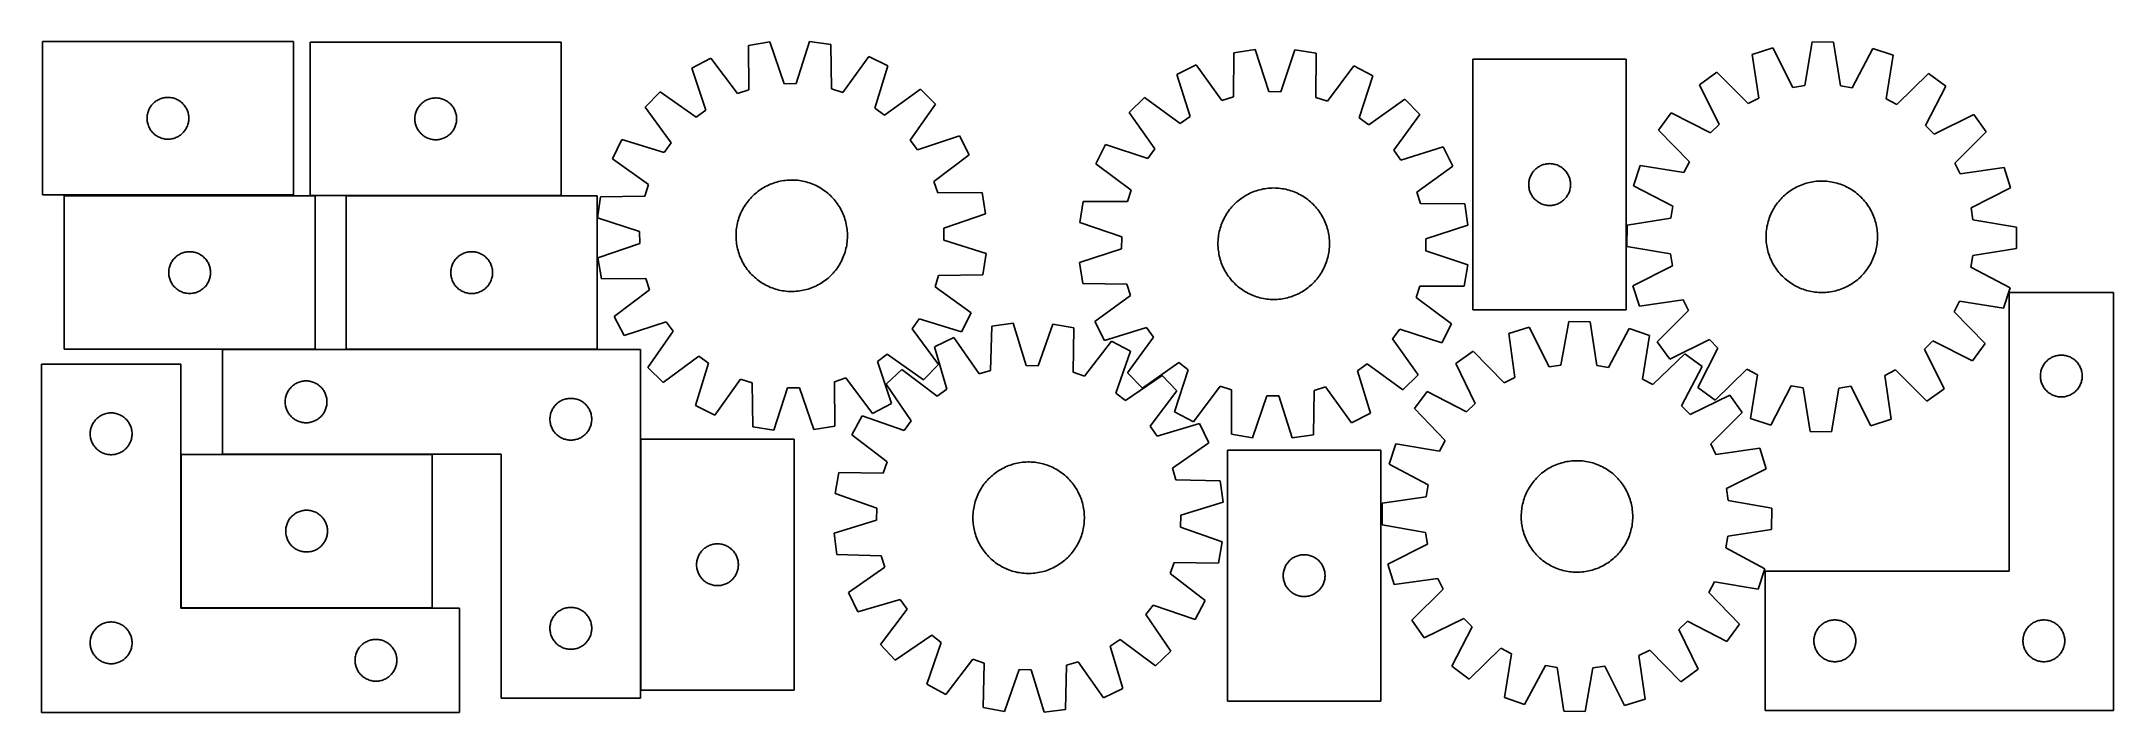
# Model space of a CAD drawing. Header units: millimetres. Extents: x 7 to 1493, y 7 to 488.
import ezdxf

# ---------------------------------------------------------------- set-up
doc = ezdxf.new("R2010")
doc.units = ezdxf.units.MM
doc.layers.add('COMMON', color=5, linetype='CONTINUOUS', true_color=0x0000ff)
doc.layers.add('CUT', color=7, linetype='CONTINUOUS', true_color=0x000000)

msp = doc.modelspace()

# ---------------------------------------------------------------- linework, layer by layer
at = {"layer": 'COMMON'}
for p, q in [((225.33514, 267.185517), (405.33514, 267.185517)), ((436.589625, 202.723203), (436.589625, 22.723203)), ((106.874446, 81.754558), (286.874446, 81.754558))]:
    msp.add_line(p, q, dxfattribs=at)
at = {"layer": 'CUT'}
for p, q in [((187.377989, 488.016664), (7.377989, 488.016664)), ((7.377989, 488.016664), (7.377989, 378.016664)), ((187.377989, 378.016664), (187.377989, 488.016664)), ((379.553401, 487.614569), (199.553401, 487.614569)), ((199.553401, 487.614569), (199.553401, 377.614569)), ((379.553401, 377.614569), (379.553401, 487.614569)), ((487.006253, 476.15715), (473.373656, 469.023929)), ((506.094534, 450.767935), (487.006253, 476.15715)), ((529.220838, 487.841044), (514.051181, 485.269651)), ((514.051181, 485.269651), (514.220038, 453.505737)), ((539.529174, 457.795862), (529.220838, 487.841044)), ((557.758011, 488.150205), (548.103014, 457.888747)), ((572.979816, 485.908062), (557.758011, 488.150205)), ((573.499154, 454.147945), (572.979816, 485.908062)), ((600.215816, 477.38362), (581.682064, 451.586822)), ((613.999753, 470.547419), (600.215816, 477.38362)), ((862.278801, 480.062336), (861.893067, 448.300315)), ((877.491039, 482.368489), (862.278801, 480.062336)), ((887.273246, 452.147914), (877.491039, 482.368489)), ((906.02926, 482.179373), (895.847401, 452.091095)), ((921.2096, 479.671815), (906.02926, 482.179373)), ((921.174359, 447.907472), (921.2096, 479.671815)), ((1248.921108, 483.497925), (1234.263512, 478.819739)), ((1234.263512, 478.819739), (1238.895589, 447.39493)), ((1263.3504, 455.20004), (1248.921108, 483.497925)), ((1277.131491, 487.815346), (1271.826058, 456.497186)), ((1292.517332, 487.735119), (1277.131491, 487.815346)), ((1297.495877, 456.363335), (1292.517332, 487.735119)), ((1320.681157, 483.123743), (1305.957547, 454.977871)), ((1335.28917, 478.292956), (1320.681157, 483.123743)), ((1330.329633, 446.918161), (1335.28917, 478.292956)), ((473.373656, 469.023929), (483.349838, 438.866832)), ((604.679257, 440.181269), (613.999753, 470.547419)), ((835.0789, 471.423401), (821.323842, 464.529278)), ((821.323842, 464.529278), (830.771991, 434.202603)), ((853.721002, 445.704793), (835.0789, 471.423401)), ((948.29262, 470.67316), (929.311308, 445.203874)), ((961.955103, 463.597347), (948.29262, 470.67316)), ((952.105866, 433.398551), (961.955103, 463.597347)), ((1033.829366, 475.472714), (1033.829366, 295.472714)), ((1143.829366, 475.472714), (1033.829366, 475.472714)), ((1143.829366, 295.472714), (1143.829366, 475.472714)), ((1208.768, 465.99614), (1196.273437, 457.017474)), ((1231.2356, 443.542148), (1208.768, 465.99614)), ((1360.649565, 465.204176), (1337.949028, 442.985707)), ((1373.049816, 456.0957), (1360.649565, 465.204176)), ((89.656097, 445.876383), (90.328338, 446.256845)), ((90.328338, 446.256845), (91.019274, 446.602197)), ((91.019274, 446.602197), (91.727071, 446.911523)), ((91.727071, 446.911523), (92.449854, 447.184002)), ((92.449854, 447.184002), (93.185705, 447.418912)), ((93.185705, 447.418912), (93.932673, 447.615629)), ((93.932673, 447.615629), (94.688778, 447.773633)), ((94.688778, 447.773633), (95.452014, 447.892504)), ((95.452014, 447.892504), (96.220357, 447.971926)), ((96.220357, 447.971926), (96.991771, 448.011691)), ((96.991771, 448.011691), (97.764208, 448.011691)), ((97.764208, 448.011691), (98.535621, 447.971926)), ((98.535621, 447.971926), (99.303965, 447.892504)), ((99.303965, 447.892504), (100.067201, 447.773633)), ((100.067201, 447.773633), (100.823306, 447.615629)), ((100.823306, 447.615629), (101.570274, 447.418912)), ((101.570274, 447.418912), (102.306125, 447.184002)), ((102.306125, 447.184002), (103.028908, 446.911523)), ((103.028908, 446.911523), (103.736705, 446.602197)), ((103.736705, 446.602197), (104.427641, 446.256845)), ((104.427641, 446.256845), (105.099881, 445.876383)), ((282.50375, 445.854751), (283.194686, 446.200103)), ((283.194686, 446.200103), (283.902483, 446.509428)), ((283.902483, 446.509428), (284.625266, 446.781907)), ((284.625266, 446.781907), (285.361117, 447.016817)), ((285.361117, 447.016817), (286.108085, 447.213535)), ((286.108085, 447.213535), (286.86419, 447.371538)), ((286.86419, 447.371538), (287.627426, 447.490409)), ((287.627426, 447.490409), (288.395769, 447.569832)), ((288.395769, 447.569832), (289.167183, 447.609596)), ((289.167183, 447.609596), (289.93962, 447.609596)), ((289.93962, 447.609596), (290.711033, 447.569832)), ((290.711033, 447.569832), (291.479377, 447.490409)), ((291.479377, 447.490409), (292.242613, 447.371538)), ((292.242613, 447.371538), (292.998718, 447.213535)), ((292.998718, 447.213535), (293.745686, 447.016817)), ((293.745686, 447.016817), (294.481537, 446.781907)), ((294.481537, 446.781907), (295.20432, 446.509428)), ((295.20432, 446.509428), (295.912117, 446.200103)), ((295.912117, 446.200103), (296.603053, 445.854751)), ((450.468318, 452.000084), (439.707234, 441.003283)), ((476.468052, 433.752108), (450.468318, 452.000084)), ((514.220038, 453.505737), (506.094534, 450.767935)), ((548.103014, 457.888747), (539.529174, 457.795862)), ((581.682064, 451.586822), (573.499154, 454.147945)), ((637.268531, 454.023806), (611.670236, 435.216838)), ((648.265331, 443.262723), (637.268531, 454.023806)), ((798.124776, 447.907931), (787.173339, 437.100684)), ((823.801956, 429.208808), (798.124776, 447.907931)), ((861.893067, 448.300315), (853.721002, 445.704793)), ((895.847401, 452.091095), (887.273246, 452.147914)), ((929.311308, 445.203874), (921.174359, 447.907472)), ((984.931849, 446.670004), (959.009106, 428.312822)), ((995.739096, 435.718567), (984.931849, 446.670004)), ((1196.273437, 457.017474), (1210.389604, 428.562096)), ((1238.895589, 447.39493), (1231.2356, 443.542148)), ((1271.826058, 456.497186), (1263.3504, 455.20004)), ((1305.957547, 454.977871), (1297.495877, 456.363335)), ((1337.949028, 442.985707), (1330.329633, 446.918161)), ((1358.637672, 427.789078), (1373.049816, 456.0957)), ((82.377989, 433.016664), (82.397878, 433.788845)), ((82.397878, 432.244482), (82.377989, 433.016664)), ((82.397878, 433.788845), (82.457491, 434.558978)), ((82.457491, 431.474349), (82.397878, 432.244482)), ((82.457491, 434.558978), (82.556671, 435.325022)), ((82.556671, 430.708305), (82.457491, 431.474349)), ((82.556671, 435.325022), (82.695154, 436.084945)), ((82.695154, 436.084945), (82.872574, 436.83673)), ((82.872574, 436.83673), (83.088459, 437.578386)), ((83.088459, 437.578386), (83.342237, 438.307945)), ((83.342237, 438.307945), (83.633236, 439.023472)), ((83.633236, 439.023472), (83.960683, 439.72307)), ((83.960683, 439.72307), (84.323711, 440.404885)), ((84.323711, 440.404885), (84.721356, 441.067106)), ((84.721356, 441.067106), (85.152564, 441.70798)), ((85.152564, 441.70798), (85.616192, 442.325806)), ((85.616192, 442.325806), (86.11101, 442.918945)), ((86.11101, 442.918945), (86.635707, 443.485826)), ((86.635707, 443.485826), (87.188889, 444.024944)), ((87.188889, 444.024944), (87.769092, 444.53487)), ((87.769092, 444.53487), (88.374775, 445.014252)), ((88.374775, 445.014252), (89.004334, 445.461819)), ((89.004334, 445.461819), (89.656097, 445.876383)), ((105.099881, 445.876383), (105.751645, 445.461819)), ((105.751645, 445.461819), (106.381204, 445.014252)), ((106.381204, 445.014252), (106.986887, 444.53487)), ((106.986887, 444.53487), (107.567089, 444.024944)), ((107.567089, 444.024944), (108.120272, 443.485826)), ((108.120272, 443.485826), (108.644968, 442.918945)), ((108.644968, 442.918945), (109.139786, 442.325806)), ((109.139786, 442.325806), (109.603414, 441.70798)), ((109.603414, 441.70798), (110.034623, 441.067106)), ((110.034623, 441.067106), (110.432268, 440.404885)), ((110.432268, 440.404885), (110.795296, 439.72307)), ((110.795296, 439.72307), (111.122743, 439.023472)), ((111.122743, 439.023472), (111.413742, 438.307945)), ((111.413742, 438.307945), (111.66752, 437.578386)), ((111.66752, 437.578386), (111.883405, 436.83673)), ((111.883405, 436.83673), (112.060825, 436.084945)), ((112.060825, 436.084945), (112.199308, 435.325022)), ((112.199308, 435.325022), (112.298488, 434.558978)), ((112.298488, 431.474349), (112.199308, 430.708305)), ((112.298488, 434.558978), (112.358101, 433.788845)), ((112.358101, 432.244482), (112.298488, 431.474349)), ((112.358101, 433.788845), (112.377989, 433.016664)), ((112.377989, 433.016664), (112.358101, 432.244482)), ((274.553401, 432.614569), (274.57329, 433.38675)), ((274.57329, 431.842388), (274.553401, 432.614569)), ((274.57329, 433.38675), (274.632903, 434.156884)), ((274.632903, 431.072254), (274.57329, 431.842388)), ((274.632903, 434.156884), (274.732083, 434.922928)), ((274.732083, 434.922928), (274.870566, 435.68285)), ((274.870566, 435.68285), (275.047985, 436.434636)), ((275.047985, 436.434636), (275.263871, 437.176291)), ((275.263871, 437.176291), (275.517649, 437.90585)), ((275.517649, 437.90585), (275.808648, 438.621377)), ((275.808648, 438.621377), (276.136095, 439.320976)), ((276.136095, 439.320976), (276.499123, 440.00279)), ((276.499123, 440.00279), (276.896768, 440.665012)), ((276.896768, 440.665012), (277.327976, 441.305885)), ((277.327976, 441.305885), (277.791604, 441.923711)), ((277.791604, 441.923711), (278.286422, 442.516851)), ((278.286422, 442.516851), (278.811119, 443.083731)), ((278.811119, 443.083731), (279.364301, 443.622849)), ((279.364301, 443.622849), (279.944504, 444.132776)), ((279.944504, 444.132776), (280.550187, 444.612158)), ((280.550187, 444.612158), (281.179746, 445.059724)), ((281.179746, 445.059724), (281.831509, 445.474288)), ((281.831509, 445.474288), (282.50375, 445.854751)), ((296.603053, 445.854751), (297.275293, 445.474288)), ((297.275293, 445.474288), (297.927057, 445.059724)), ((297.927057, 445.059724), (298.556616, 444.612158)), ((298.556616, 444.612158), (299.162299, 444.132776)), ((299.162299, 444.132776), (299.742501, 443.622849)), ((299.742501, 443.622849), (300.295684, 443.083731)), ((300.295684, 443.083731), (300.82038, 442.516851)), ((300.82038, 442.516851), (301.315198, 441.923711)), ((301.315198, 441.923711), (301.778826, 441.305885)), ((301.778826, 441.305885), (302.210035, 440.665012)), ((302.210035, 440.665012), (302.60768, 440.00279)), ((302.60768, 440.00279), (302.970708, 439.320976)), ((302.970708, 439.320976), (303.298155, 438.621377)), ((303.298155, 438.621377), (303.589154, 437.90585)), ((303.589154, 437.90585), (303.842932, 437.176291)), ((303.842932, 437.176291), (304.058817, 436.434636)), ((304.058817, 436.434636), (304.236237, 435.68285)), ((304.236237, 435.68285), (304.37472, 434.922928)), ((304.37472, 434.922928), (304.4739, 434.156884)), ((304.4739, 434.156884), (304.533513, 433.38675)), ((304.533513, 431.842388), (304.4739, 431.072254)), ((304.533513, 433.38675), (304.553401, 432.614569)), ((304.553401, 432.614569), (304.533513, 431.842388)), ((439.707234, 441.003283), (458.514203, 415.404989)), ((483.349838, 438.866832), (476.468052, 433.752108)), ((611.670236, 435.216838), (604.679257, 440.181269)), ((630.017356, 417.262989), (648.265331, 443.262723)), ((787.173339, 437.100684), (805.530521, 411.177941)), ((830.771991, 434.202603), (823.801956, 429.208808)), ((959.009106, 428.312822), (952.105866, 433.398551)), ((977.039973, 410.041387), (995.739096, 435.718567)), ((1175.988474, 436.94296), (1166.879998, 424.542709)), ((1204.295096, 422.530815), (1175.988474, 436.94296)), ((1393.12433, 435.810738), (1364.668952, 421.69457)), ((1402.102996, 423.316174), (1393.12433, 435.810738)), ((82.695154, 429.948383), (82.556671, 430.708305)), ((82.872574, 429.196597), (82.695154, 429.948383)), ((83.088459, 428.454941), (82.872574, 429.196597)), ((83.342237, 427.725382), (83.088459, 428.454941)), ((83.633236, 427.009855), (83.342237, 427.725382)), ((83.960683, 426.310257), (83.633236, 427.009855)), ((84.323711, 425.628442), (83.960683, 426.310257)), ((84.721356, 424.966221), (84.323711, 425.628442)), ((85.152564, 424.325347), (84.721356, 424.966221)), ((85.616192, 423.707521), (85.152564, 424.325347)), ((86.11101, 423.114382), (85.616192, 423.707521)), ((86.635707, 422.547501), (86.11101, 423.114382)), ((87.188889, 422.008383), (86.635707, 422.547501)), ((87.769092, 421.498457), (87.188889, 422.008383)), ((88.374775, 421.019075), (87.769092, 421.498457)), ((89.004334, 420.571508), (88.374775, 421.019075)), ((89.656097, 420.156944), (89.004334, 420.571508)), ((90.328338, 419.776482), (89.656097, 420.156944)), ((91.019274, 419.43113), (90.328338, 419.776482)), ((91.727071, 419.121804), (91.019274, 419.43113)), ((92.449854, 418.849325), (91.727071, 419.121804)), ((93.185705, 418.614415), (92.449854, 418.849325)), ((93.932673, 418.417698), (93.185705, 418.614415)), ((94.688778, 418.259694), (93.932673, 418.417698)), ((95.452014, 418.140823), (94.688778, 418.259694)), ((96.220357, 418.061401), (95.452014, 418.140823)), ((96.991771, 418.021636), (96.220357, 418.061401)), ((97.764208, 418.021636), (96.991771, 418.021636)), ((98.535621, 418.061401), (97.764208, 418.021636)), ((99.303965, 418.140823), (98.535621, 418.061401)), ((100.067201, 418.259694), (99.303965, 418.140823)), ((100.823306, 418.417698), (100.067201, 418.259694)), ((101.570274, 418.614415), (100.823306, 418.417698)), ((102.306125, 418.849325), (101.570274, 418.614415)), ((103.028908, 419.121804), (102.306125, 418.849325)), ((103.736705, 419.43113), (103.028908, 419.121804)), ((104.427641, 419.776482), (103.736705, 419.43113)), ((105.099881, 420.156944), (104.427641, 419.776482)), ((105.751645, 420.571508), (105.099881, 420.156944)), ((106.381204, 421.019075), (105.751645, 420.571508)), ((106.986887, 421.498457), (106.381204, 421.019075)), ((107.567089, 422.008383), (106.986887, 421.498457)), ((108.120272, 422.547501), (107.567089, 422.008383)), ((108.644968, 423.114382), (108.120272, 422.547501)), ((109.139786, 423.707521), (108.644968, 423.114382)), ((109.603414, 424.325347), (109.139786, 423.707521)), ((110.034623, 424.966221), (109.603414, 424.325347)), ((110.432268, 425.628442), (110.034623, 424.966221)), ((110.795296, 426.310257), (110.432268, 425.628442)), ((111.122743, 427.009855), (110.795296, 426.310257)), ((111.413742, 427.725382), (111.122743, 427.009855)), ((111.66752, 428.454941), (111.413742, 427.725382)), ((111.883405, 429.196597), (111.66752, 428.454941)), ((112.060825, 429.948383), (111.883405, 429.196597)), ((112.199308, 430.708305), (112.060825, 429.948383)), ((274.732083, 430.30621), (274.632903, 431.072254)), ((274.870566, 429.546288), (274.732083, 430.30621)), ((275.047985, 428.794502), (274.870566, 429.546288)), ((275.263871, 428.052846), (275.047985, 428.794502)), ((275.517649, 427.323288), (275.263871, 428.052846)), ((275.808648, 426.60776), (275.517649, 427.323288)), ((276.136095, 425.908162), (275.808648, 426.60776)), ((276.499123, 425.226348), (276.136095, 425.908162)), ((276.896768, 424.564126), (276.499123, 425.226348)), ((277.327976, 423.923252), (276.896768, 424.564126)), ((277.791604, 423.305427), (277.327976, 423.923252)), ((278.286422, 422.712287), (277.791604, 423.305427)), ((278.811119, 422.145407), (278.286422, 422.712287)), ((279.364301, 421.606288), (278.811119, 422.145407)), ((279.944504, 421.096362), (279.364301, 421.606288)), ((280.550187, 420.61698), (279.944504, 421.096362)), ((281.179746, 420.169414), (280.550187, 420.61698)), ((281.831509, 419.754849), (281.179746, 420.169414)), ((282.50375, 419.374387), (281.831509, 419.754849)), ((283.194686, 419.029035), (282.50375, 419.374387)), ((283.902483, 418.719709), (283.194686, 419.029035)), ((284.625266, 418.44723), (283.902483, 418.719709)), ((285.361117, 418.212321), (284.625266, 418.44723)), ((286.108085, 418.015603), (285.361117, 418.212321)), ((286.86419, 417.8576), (286.108085, 418.015603)), ((287.627426, 417.738729), (286.86419, 417.8576)), ((288.395769, 417.659306), (287.627426, 417.738729)), ((289.167183, 417.619542), (288.395769, 417.659306)), ((289.93962, 417.619542), (289.167183, 417.619542)), ((290.711033, 417.659306), (289.93962, 417.619542)), ((291.479377, 417.738729), (290.711033, 417.659306)), ((292.242613, 417.8576), (291.479377, 417.738729)), ((292.998718, 418.015603), (292.242613, 417.8576)), ((293.745686, 418.212321), (292.998718, 418.015603)), ((294.481537, 418.44723), (293.745686, 418.212321)), ((295.20432, 418.719709), (294.481537, 418.44723)), ((295.912117, 419.029035), (295.20432, 418.719709)), ((296.603053, 419.374387), (295.912117, 419.029035)), ((297.275293, 419.754849), (296.603053, 419.374387)), ((297.927057, 420.169414), (297.275293, 419.754849)), ((298.556616, 420.61698), (297.927057, 420.169414)), ((299.162299, 421.096362), (298.556616, 420.61698)), ((299.742501, 421.606288), (299.162299, 421.096362)), ((300.295684, 422.145407), (299.742501, 421.606288)), ((300.82038, 422.712287), (300.295684, 422.145407)), ((301.315198, 423.305427), (300.82038, 422.712287)), ((301.778826, 423.923252), (301.315198, 423.305427)), ((302.210035, 424.564126), (301.778826, 423.923252)), ((302.60768, 425.226348), (302.210035, 424.564126)), ((302.970708, 425.908162), (302.60768, 425.226348)), ((303.298155, 426.60776), (302.970708, 425.908162)), ((303.589154, 427.323288), (303.298155, 426.60776)), ((303.842932, 428.052846), (303.589154, 427.323288)), ((304.058817, 428.794502), (303.842932, 428.052846)), ((304.236237, 429.546288), (304.058817, 428.794502)), ((304.37472, 430.30621), (304.236237, 429.546288)), ((304.4739, 431.072254), (304.37472, 430.30621)), ((423.183621, 417.734505), (416.34742, 403.950568)), ((453.549772, 408.414009), (423.183621, 417.734505)), ((635.132079, 410.381203), (630.017356, 417.262989)), ((665.289177, 420.357385), (635.132079, 410.381203)), ((672.422398, 406.724788), (665.289177, 420.357385)), ((1166.879998, 424.542709), (1189.098467, 401.842172)), ((1210.389604, 428.562096), (1204.295096, 422.530815)), ((1364.668952, 421.69457), (1358.637672, 427.789078)), ((1379.649005, 400.848575), (1402.102996, 423.316174)), ((416.34742, 403.950568), (442.144219, 385.416816)), ((458.514203, 415.404989), (453.549772, 408.414009)), ((647.033183, 387.636506), (672.422398, 406.724788)), ((770.245996, 414.123938), (763.170184, 400.461455)), ((800.444792, 404.274701), (770.245996, 414.123938)), ((805.530521, 411.177941), (800.444792, 404.274701)), ((982.033768, 403.071352), (977.039973, 410.041387)), ((1012.360443, 412.519502), (982.033768, 403.071352)), ((1019.254566, 398.764444), (1012.360443, 412.519502)), ((1189.098467, 401.842172), (1185.166013, 394.222777)), ((531.928761, 386.537542), (533.122683, 386.929407)), ((533.122683, 386.929407), (534.328324, 387.283577)), ((534.328324, 387.283577), (535.544495, 387.599701)), ((535.544495, 387.599701), (536.769996, 387.877469)), ((536.769996, 387.877469), (538.003617, 388.116606)), ((538.003617, 388.116606), (539.24414, 388.316876)), ((539.24414, 388.316876), (540.490342, 388.478081)), ((540.490342, 388.478081), (541.740993, 388.600063)), ((541.740993, 388.600063), (542.994858, 388.6827)), ((542.994858, 388.6827), (544.2507, 388.725912)), ((544.2507, 388.725912), (545.50728, 388.729656)), ((545.50728, 388.729656), (546.763358, 388.693928)), ((546.763358, 388.693928), (548.017693, 388.618763)), ((548.017693, 388.618763), (549.269048, 388.504235)), ((549.269048, 388.504235), (550.516189, 388.350458)), ((550.516189, 388.350458), (551.757884, 388.157583)), ((551.757884, 388.157583), (552.992907, 387.925801)), ((552.992907, 387.925801), (554.220041, 387.65534)), ((554.220041, 387.65534), (555.438074, 387.346467)), ((555.438074, 387.346467), (556.645805, 386.999488)), ((556.645805, 386.999488), (557.84204, 386.614744)), ((557.84204, 386.614744), (559.0256, 386.192615)), ((649.770985, 379.511002), (647.033183, 387.636506)), ((763.170184, 400.461455), (788.639469, 381.480143)), ((993.535958, 380.122341), (1019.254566, 398.764444)), ((1073.834339, 385.858933), (1073.874103, 386.630346)), ((1073.874103, 386.630346), (1073.953526, 387.39869)), ((1073.953526, 387.39869), (1074.072397, 388.161926)), ((1074.072397, 388.161926), (1074.230401, 388.918031)), ((1074.230401, 388.918031), (1074.427118, 389.664999)), ((1074.427118, 389.664999), (1074.662028, 390.40085)), ((1074.662028, 390.40085), (1074.934507, 391.123633)), ((1074.934507, 391.123633), (1075.243832, 391.83143)), ((1075.243832, 391.83143), (1075.589184, 392.522366)), ((1075.589184, 392.522366), (1075.969647, 393.194606)), ((1075.969647, 393.194606), (1076.384211, 393.84637)), ((1076.384211, 393.84637), (1076.831778, 394.475929)), ((1076.831778, 394.475929), (1077.31116, 395.081612)), ((1077.31116, 395.081612), (1077.821086, 395.661815)), ((1077.821086, 395.661815), (1078.360204, 396.214997)), ((1078.360204, 396.214997), (1078.927085, 396.739693)), ((1078.927085, 396.739693), (1079.520224, 397.234512)), ((1079.520224, 397.234512), (1080.13805, 397.69814)), ((1080.13805, 397.69814), (1080.778923, 398.129348)), ((1080.778923, 398.129348), (1081.441145, 398.526993)), ((1081.441145, 398.526993), (1082.122959, 398.890021)), ((1082.122959, 398.890021), (1082.822558, 399.217468)), ((1082.822558, 399.217468), (1083.538085, 399.508467)), ((1083.538085, 399.508467), (1084.267644, 399.762245)), ((1084.267644, 399.762245), (1085.0093, 399.97813)), ((1085.0093, 399.97813), (1085.761085, 400.15555)), ((1085.761085, 400.15555), (1086.521008, 400.294033)), ((1086.521008, 400.294033), (1087.287051, 400.393213)), ((1087.287051, 400.393213), (1088.057185, 400.452826)), ((1088.057185, 400.452826), (1088.829366, 400.472714)), ((1088.829366, 400.472714), (1089.601548, 400.452826)), ((1089.601548, 400.452826), (1090.371681, 400.393213)), ((1090.371681, 400.393213), (1091.137725, 400.294033)), ((1091.137725, 400.294033), (1091.897647, 400.15555)), ((1091.897647, 400.15555), (1092.649433, 399.97813)), ((1092.649433, 399.97813), (1093.391089, 399.762245)), ((1093.391089, 399.762245), (1094.120648, 399.508467)), ((1094.120648, 399.508467), (1094.836175, 399.217468)), ((1094.836175, 399.217468), (1095.535773, 398.890021)), ((1095.535773, 398.890021), (1096.217587, 398.526993)), ((1096.217587, 398.526993), (1096.879809, 398.129348)), ((1096.879809, 398.129348), (1097.520683, 397.69814)), ((1097.520683, 397.69814), (1098.138509, 397.234512)), ((1098.138509, 397.234512), (1098.731648, 396.739693)), ((1098.731648, 396.739693), (1099.298529, 396.214997)), ((1099.298529, 396.214997), (1099.837647, 395.661815)), ((1099.837647, 395.661815), (1100.347573, 395.081612)), ((1100.347573, 395.081612), (1100.826955, 394.475929)), ((1100.826955, 394.475929), (1101.274522, 393.84637)), ((1101.274522, 393.84637), (1101.689086, 393.194606)), ((1101.689086, 393.194606), (1102.069548, 392.522366)), ((1102.069548, 392.522366), (1102.4149, 391.83143)), ((1102.4149, 391.83143), (1102.724226, 391.123633)), ((1102.724226, 391.123633), (1102.996705, 390.40085)), ((1102.996705, 390.40085), (1103.231614, 389.664999)), ((1103.231614, 389.664999), (1103.428332, 388.918031)), ((1103.428332, 388.918031), (1103.586336, 388.161926)), ((1103.586336, 388.161926), (1103.705206, 387.39869)), ((1103.705206, 387.39869), (1103.784629, 386.630346)), ((1103.784629, 386.630346), (1103.824393, 385.858933)), ((1153.791219, 399.182314), (1148.960432, 384.574301)), ((1185.166013, 394.222777), (1153.791219, 399.182314)), ((1272.834515, 386.370815), (1274.045685, 386.705592)), ((1274.045685, 386.705592), (1275.266772, 387.00216)), ((1275.266772, 387.00216), (1276.496572, 387.260227)), ((1276.496572, 387.260227), (1277.733871, 387.479538)), ((1277.733871, 387.479538), (1278.977449, 387.659875)), ((1278.977449, 387.659875), (1280.226077, 387.801062)), ((1280.226077, 387.801062), (1281.478525, 387.902959)), ((1281.478525, 387.902959), (1282.733554, 387.965466)), ((1282.733554, 387.965466), (1283.989928, 387.98852)), ((1283.989928, 387.98852), (1285.246406, 387.972099)), ((1285.246406, 387.972099), (1286.501749, 387.916219)), ((1286.501749, 387.916219), (1287.754716, 387.820936)), ((1287.754716, 387.820936), (1289.004073, 387.686342)), ((1289.004073, 387.686342), (1290.248585, 387.512572)), ((1290.248585, 387.512572), (1291.487025, 387.299797)), ((1291.487025, 387.299797), (1292.71817, 387.048227)), ((1292.71817, 387.048227), (1293.940806, 386.758109)), ((1293.940806, 386.758109), (1295.153726, 386.42973)), ((1383.501786, 393.188585), (1379.649005, 400.848575)), ((1414.926595, 397.820662), (1383.501786, 393.188585)), ((1419.604781, 383.163066), (1414.926595, 397.820662)), ((7.377989, 378.016664), (187.377989, 378.016664)), ((202.963072, 377.307191), (22.963072, 377.307191)), ((22.963072, 377.307191), (22.963072, 267.307191)), ((199.553401, 377.614569), (379.553401, 377.614569)), ((202.963072, 267.307191), (202.963072, 377.307191)), ((405.33514, 377.285518), (225.33514, 377.285518)), ((225.33514, 377.285518), (225.33514, 267.285518)), ((405.33514, 267.285518), (405.33514, 377.285518)), ((407.822979, 376.714568), (405.580836, 361.492763)), ((439.583096, 377.233906), (407.822979, 376.714568)), ((442.144219, 385.416816), (439.583096, 377.233906)), ((512.203778, 371.635507), (512.939349, 372.654302)), ((512.939349, 372.654302), (513.706557, 373.649489)), ((513.706557, 373.649489), (514.504647, 374.620087)), ((514.504647, 374.620087), (515.33283, 375.565137)), ((515.33283, 375.565137), (516.190289, 376.483707)), ((516.190289, 376.483707), (517.076178, 377.37489)), ((517.076178, 377.37489), (517.989622, 378.237807)), ((517.989622, 378.237807), (518.929721, 379.071606)), ((518.929721, 379.071606), (519.895546, 379.875465)), ((519.895546, 379.875465), (520.886144, 380.64859)), ((520.886144, 380.64859), (521.900538, 381.390217)), ((521.900538, 381.390217), (522.937727, 382.099616)), ((522.937727, 382.099616), (523.996686, 382.776086)), ((523.996686, 382.776086), (525.076372, 383.41896)), ((525.076372, 383.41896), (526.175718, 384.027602)), ((526.175718, 384.027602), (527.293639, 384.601413)), ((527.293639, 384.601413), (528.429032, 385.139826)), ((528.429032, 385.139826), (529.580777, 385.64231)), ((529.580777, 385.64231), (530.747738, 386.108369)), ((530.747738, 386.108369), (531.928761, 386.537542)), ((559.0256, 386.192615), (560.195316, 385.733518)), ((560.195316, 385.733518), (561.350035, 385.237905)), ((561.350035, 385.237905), (562.488616, 384.706267)), ((562.488616, 384.706267), (563.609937, 384.139127)), ((563.609937, 384.139127), (564.712889, 383.537046)), ((564.712889, 383.537046), (565.796386, 382.900617)), ((565.796386, 382.900617), (566.859357, 382.230469)), ((566.859357, 382.230469), (567.900754, 381.527262)), ((567.900754, 381.527262), (568.919549, 380.791692)), ((568.919549, 380.791692), (569.914737, 380.024483)), ((569.914737, 380.024483), (570.885334, 379.226394)), ((570.885334, 379.226394), (571.830384, 378.398211)), ((571.830384, 378.398211), (572.748954, 377.540752)), ((572.748954, 377.540752), (573.640138, 376.654863)), ((573.640138, 376.654863), (574.503055, 375.741418)), ((574.503055, 375.741418), (575.336854, 374.801319)), ((575.336854, 374.801319), (576.140713, 373.835494)), ((576.140713, 373.835494), (576.913837, 372.844896)), ((576.913837, 372.844896), (577.655465, 371.830502)), ((577.655465, 371.830502), (578.364864, 370.793314)), ((681.534899, 379.67986), (649.770985, 379.511002)), ((684.106291, 364.510203), (681.534899, 379.67986)), ((754.171528, 373.378435), (751.66397, 358.198095)), ((785.935872, 373.343194), (754.171528, 373.378435)), ((788.639469, 381.480143), (785.935872, 373.343194)), ((862.518291, 371.255625), (863.419604, 372.131206)), ((863.419604, 372.131206), (864.347975, 372.978044)), ((864.347975, 372.978044), (865.302487, 373.795303)), ((865.302487, 373.795303), (866.2822, 374.582177)), ((866.2822, 374.582177), (867.286145, 375.337889)), ((867.286145, 375.337889), (868.313333, 376.061693)), ((868.313333, 376.061693), (869.362748, 376.752876)), ((869.362748, 376.752876), (870.433357, 377.410754)), ((870.433357, 377.410754), (871.524102, 378.034679)), ((871.524102, 378.034679), (872.633906, 378.624036)), ((872.633906, 378.624036), (873.761675, 379.178241)), ((873.761675, 379.178241), (874.906296, 379.69675)), ((874.906296, 379.69675), (876.066638, 380.179048)), ((876.066638, 380.179048), (877.241557, 380.624662)), ((877.241557, 380.624662), (878.429894, 381.033151)), ((878.429894, 381.033151), (879.630475, 381.404111)), ((879.630475, 381.404111), (880.842116, 381.737178)), ((880.842116, 381.737178), (882.063621, 382.032021)), ((882.063621, 382.032021), (883.293784, 382.288351)), ((883.293784, 382.288351), (884.531392, 382.505913)), ((884.531392, 382.505913), (885.775223, 382.684494)), ((885.775223, 382.684494), (887.02405, 382.823918)), ((887.02405, 382.823918), (888.27664, 382.924046)), ((888.27664, 382.924046), (889.531756, 382.984779)), ((889.531756, 382.984779), (890.788162, 383.006059)), ((890.788162, 383.006059), (892.044615, 382.987863)), ((892.044615, 382.987863), (893.299877, 382.930211)), ((893.299877, 382.930211), (894.552709, 382.833158)), ((894.552709, 382.833158), (895.801874, 382.6968)), ((895.801874, 382.6968), (897.04614, 382.521273)), ((897.04614, 382.521273), (898.284278, 382.306749)), ((898.284278, 382.306749), (899.515067, 382.053439)), ((899.515067, 382.053439), (900.737292, 381.761595)), ((900.737292, 381.761595), (901.949747, 381.431504)), ((901.949747, 381.431504), (903.151235, 381.063492)), ((903.151235, 381.063492), (904.340571, 380.657921)), ((904.340571, 380.657921), (905.51658, 380.215193)), ((905.51658, 380.215193), (906.678103, 379.735743)), ((906.678103, 379.735743), (907.823993, 379.220046)), ((907.823993, 379.220046), (908.953119, 378.668611)), ((908.953119, 378.668611), (910.064367, 378.08198)), ((910.064367, 378.08198), (911.156639, 377.460734)), ((911.156639, 377.460734), (912.22886, 376.805486)), ((912.22886, 376.805486), (913.279969, 376.116881)), ((913.279969, 376.116881), (914.30893, 375.3956)), ((914.30893, 375.3956), (915.314727, 374.642355)), ((915.314727, 374.642355), (916.296368, 373.857888)), ((916.296368, 373.857888), (917.252884, 373.042975)), ((917.252884, 373.042975), (918.183331, 372.198418)), ((918.183331, 372.198418), (919.08679, 371.325053)), ((996.13148, 371.950277), (993.535958, 380.122341)), ((1027.893501, 371.564543), (996.13148, 371.950277)), ((1073.834339, 385.086496), (1073.834339, 385.858933)), ((1073.874103, 384.315083), (1073.834339, 385.086496)), ((1073.953526, 383.546739), (1073.874103, 384.315083)), ((1074.072397, 382.783503), (1073.953526, 383.546739)), ((1074.230401, 382.027398), (1074.072397, 382.783503)), ((1074.427118, 381.28043), (1074.230401, 382.027398)), ((1074.662028, 380.544579), (1074.427118, 381.28043)), ((1074.934507, 379.821796), (1074.662028, 380.544579)), ((1075.243832, 379.113999), (1074.934507, 379.821796)), ((1075.589184, 378.423063), (1075.243832, 379.113999)), ((1075.969647, 377.750822), (1075.589184, 378.423063)), ((1076.384211, 377.099059), (1075.969647, 377.750822)), ((1076.831778, 376.4695), (1076.384211, 377.099059)), ((1077.31116, 375.863817), (1076.831778, 376.4695)), ((1077.821086, 375.283614), (1077.31116, 375.863817)), ((1078.360204, 374.730432), (1077.821086, 375.283614)), ((1078.927085, 374.205736), (1078.360204, 374.730432)), ((1079.520224, 373.710917), (1078.927085, 374.205736)), ((1080.13805, 373.247289), (1079.520224, 373.710917)), ((1080.778923, 372.816081), (1080.13805, 373.247289)), ((1081.441145, 372.418436), (1080.778923, 372.816081)), ((1082.122959, 372.055408), (1081.441145, 372.418436)), ((1082.822558, 371.727961), (1082.122959, 372.055408)), ((1083.538085, 371.436962), (1082.822558, 371.727961)), ((1094.836175, 371.727961), (1094.120648, 371.436962)), ((1095.535773, 372.055408), (1094.836175, 371.727961)), ((1096.217587, 372.418436), (1095.535773, 372.055408)), ((1096.879809, 372.816081), (1096.217587, 372.418436)), ((1097.520683, 373.247289), (1096.879809, 372.816081)), ((1098.138509, 373.710917), (1097.520683, 373.247289)), ((1098.731648, 374.205736), (1098.138509, 373.710917)), ((1099.298529, 374.730432), (1098.731648, 374.205736)), ((1099.837647, 375.283614), (1099.298529, 374.730432)), ((1100.347573, 375.863817), (1099.837647, 375.283614)), ((1100.826955, 376.4695), (1100.347573, 375.863817)), ((1101.274522, 377.099059), (1100.826955, 376.4695)), ((1101.689086, 377.750822), (1101.274522, 377.099059)), ((1102.069548, 378.423063), (1101.689086, 377.750822)), ((1102.4149, 379.113999), (1102.069548, 378.423063)), ((1102.724226, 379.821796), (1102.4149, 379.113999)), ((1102.996705, 380.544579), (1102.724226, 379.821796)), ((1103.231614, 381.28043), (1102.996705, 380.544579)), ((1103.428332, 382.027398), (1103.231614, 381.28043)), ((1103.586336, 382.783503), (1103.428332, 382.027398)), ((1103.705206, 383.546739), (1103.586336, 382.783503)), ((1103.784629, 384.315083), (1103.705206, 383.546739)), ((1103.824393, 385.086496), (1103.784629, 384.315083)), ((1103.824393, 385.858933), (1103.824393, 385.086496)), ((1148.960432, 384.574301), (1177.106303, 369.850691)), ((1251.672886, 371.414566), (1252.42471, 372.421426)), ((1252.42471, 372.421426), (1253.207789, 373.404174)), ((1253.207789, 373.404174), (1254.021351, 374.36184)), ((1254.021351, 374.36184), (1254.864592, 375.293478)), ((1254.864592, 375.293478), (1255.736681, 376.19817)), ((1255.736681, 376.19817), (1256.636757, 377.075023)), ((1256.636757, 377.075023), (1257.563931, 377.923171)), ((1257.563931, 377.923171), (1258.517288, 378.741778)), ((1258.517288, 378.741778), (1259.495888, 379.530034)), ((1259.495888, 379.530034), (1260.498765, 380.287164)), ((1260.498765, 380.287164), (1261.524929, 381.012418)), ((1261.524929, 381.012418), (1262.573368, 381.705082)), ((1262.573368, 381.705082), (1263.643046, 382.364472)), ((1263.643046, 382.364472), (1264.732909, 382.989937)), ((1264.732909, 382.989937), (1265.84188, 383.58086)), ((1265.84188, 383.58086), (1266.968865, 384.136658)), ((1266.968865, 384.136658), (1268.112752, 384.656783)), ((1268.112752, 384.656783), (1269.272412, 385.14072)), ((1269.272412, 385.14072), (1270.446701, 385.587992)), ((1270.446701, 385.587992), (1271.634459, 385.998159)), ((1271.634459, 385.998159), (1272.834515, 386.370815)), ((1295.153726, 386.42973), (1296.355733, 386.063415)), ((1296.355733, 386.063415), (1297.54564, 385.659525)), ((1297.54564, 385.659525), (1298.722274, 385.218458)), ((1298.722274, 385.218458), (1299.884473, 384.74065)), ((1299.884473, 384.74065), (1301.03109, 384.226572)), ((1301.03109, 384.226572), (1302.160993, 383.676731)), ((1302.160993, 383.676731), (1303.273068, 383.091671)), ((1303.273068, 383.091671), (1304.366218, 382.471968)), ((1304.366218, 382.471968), (1305.439362, 381.818235)), ((1305.439362, 381.818235), (1306.491443, 381.131115)), ((1306.491443, 381.131115), (1307.521422, 380.411289)), ((1307.521422, 380.411289), (1308.528282, 379.659464)), ((1308.528282, 379.659464), (1309.51103, 378.876385)), ((1309.51103, 378.876385), (1310.468696, 378.062823)), ((1310.468696, 378.062823), (1311.400334, 377.219582)), ((1311.400334, 377.219582), (1312.305027, 376.347493)), ((1312.305027, 376.347493), (1313.181879, 375.447418)), ((1313.181879, 375.447418), (1314.030028, 374.520244)), ((1314.030028, 374.520244), (1314.848634, 373.566886)), ((1314.848634, 373.566886), (1315.636891, 372.588286)), ((1315.636891, 372.588286), (1316.39402, 371.585409)), ((1391.306896, 368.733774), (1419.604781, 383.163066)), ((405.580836, 361.492763), (435.842293, 351.837767)), ((505.80524, 356.72766), (506.075701, 357.954794)), ((506.075701, 357.954794), (506.384573, 359.172827)), ((506.384573, 359.172827), (506.731553, 360.380557)), ((506.731553, 360.380557), (507.116297, 361.576792)), ((507.116297, 361.576792), (507.538426, 362.760352)), ((507.538426, 362.760352), (507.997523, 363.930068)), ((507.997523, 363.930068), (508.493135, 365.084787)), ((508.493135, 365.084787), (509.024774, 366.223369)), ((509.024774, 366.223369), (509.591913, 367.344689)), ((509.591913, 367.344689), (510.193995, 368.447642)), ((510.193995, 368.447642), (510.830424, 369.531138)), ((510.830424, 369.531138), (511.500572, 370.59411)), ((511.500572, 370.59411), (512.203778, 371.635507)), ((578.364864, 370.793314), (579.041334, 369.734354)), ((579.041334, 369.734354), (579.684207, 368.654669)), ((579.684207, 368.654669), (580.29285, 367.555323)), ((580.29285, 367.555323), (580.866661, 366.437402)), ((580.866661, 366.437402), (581.405074, 365.302008)), ((581.405074, 365.302008), (581.907558, 364.150263)), ((581.907558, 364.150263), (582.373616, 362.983303)), ((582.373616, 362.983303), (582.80279, 361.802279)), ((582.80279, 361.802279), (583.194655, 360.608358)), ((583.194655, 360.608358), (583.548824, 359.402716)), ((583.548824, 359.402716), (583.864949, 358.186545)), ((583.864949, 358.186545), (584.142717, 356.961045)), ((584.142717, 356.961045), (584.381854, 355.727424)), ((654.061109, 354.201867), (684.106291, 364.510203)), ((751.66397, 358.198095), (781.752249, 348.016236)), ((853.185422, 356.509406), (853.628151, 357.685415)), ((853.628151, 357.685415), (854.1076, 358.846938)), ((854.1076, 358.846938), (854.623297, 359.992828)), ((854.623297, 359.992828), (855.174732, 361.121954)), ((855.174732, 361.121954), (855.761363, 362.233202)), ((855.761363, 362.233202), (856.382609, 363.325475)), ((856.382609, 363.325475), (857.037857, 364.397695)), ((857.037857, 364.397695), (857.726462, 365.448804)), ((857.726462, 365.448804), (858.447743, 366.477765)), ((858.447743, 366.477765), (859.200988, 367.483562)), ((859.200988, 367.483562), (859.985455, 368.465203)), ((859.985455, 368.465203), (860.800369, 369.421719)), ((860.800369, 369.421719), (861.644925, 370.352166)), ((861.644925, 370.352166), (862.518291, 371.255625)), ((919.08679, 371.325053), (919.962371, 370.42374)), ((919.962371, 370.42374), (920.809209, 369.495369)), ((920.809209, 369.495369), (921.626468, 368.540856)), ((921.626468, 368.540856), (922.413342, 367.561143)), ((922.413342, 367.561143), (923.169054, 366.557198)), ((923.169054, 366.557198), (923.892858, 365.530011)), ((923.892858, 365.530011), (924.584041, 364.480595)), ((924.584041, 364.480595), (925.241919, 363.409986)), ((925.241919, 363.409986), (925.865844, 362.319242)), ((925.865844, 362.319242), (926.455201, 361.209437)), ((926.455201, 361.209437), (927.009406, 360.081668)), ((927.009406, 360.081668), (927.527915, 358.937048)), ((927.527915, 358.937048), (928.010213, 357.776705)), ((928.010213, 357.776705), (928.455827, 356.601786)), ((1030.199654, 356.352304), (1027.893501, 371.564543)), ((1084.267644, 371.183184), (1083.538085, 371.436962)), ((1085.0093, 370.967299), (1084.267644, 371.183184)), ((1085.761085, 370.789879), (1085.0093, 370.967299)), ((1086.521008, 370.651396), (1085.761085, 370.789879)), ((1087.287051, 370.552216), (1086.521008, 370.651396)), ((1088.057185, 370.492603), (1087.287051, 370.552216)), ((1088.829366, 370.472714), (1088.057185, 370.492603)), ((1089.601548, 370.492603), (1088.829366, 370.472714)), ((1090.371681, 370.552216), (1089.601548, 370.492603)), ((1091.137725, 370.651396), (1090.371681, 370.552216)), ((1091.897647, 370.789879), (1091.137725, 370.651396)), ((1092.649433, 370.967299), (1091.897647, 370.789879)), ((1093.391089, 371.183184), (1092.649433, 370.967299)), ((1094.120648, 371.436962), (1093.391089, 371.183184)), ((1175.72084, 361.389021), (1144.349055, 356.410476)), ((1177.106303, 369.850691), (1175.72084, 361.389021)), ((1245.035948, 356.611314), (1245.326065, 357.83395)), ((1245.326065, 357.83395), (1245.654444, 359.04687)), ((1245.654444, 359.04687), (1246.020759, 360.248877)), ((1246.020759, 360.248877), (1246.424649, 361.438784)), ((1246.424649, 361.438784), (1246.865716, 362.615418)), ((1246.865716, 362.615418), (1247.343524, 363.777616)), ((1247.343524, 363.777616), (1247.857602, 364.924233)), ((1247.857602, 364.924233), (1248.407443, 366.054137)), ((1248.407443, 366.054137), (1248.992503, 367.166212)), ((1248.992503, 367.166212), (1249.612206, 368.259362)), ((1249.612206, 368.259362), (1250.265939, 369.332506)), ((1250.265939, 369.332506), (1250.953059, 370.384587)), ((1250.953059, 370.384587), (1251.672886, 371.414566)), ((1316.39402, 371.585409), (1317.119274, 370.559245)), ((1317.119274, 370.559245), (1317.811938, 369.510806)), ((1317.811938, 369.510806), (1318.471328, 368.441128)), ((1318.471328, 368.441128), (1319.096793, 367.351266)), ((1319.096793, 367.351266), (1319.687716, 366.242295)), ((1319.687716, 366.242295), (1320.243514, 365.115309)), ((1320.243514, 365.115309), (1320.763639, 363.971422)), ((1320.763639, 363.971422), (1321.247576, 362.811762)), ((1321.247576, 362.811762), (1321.694849, 361.637473)), ((1321.694849, 361.637473), (1322.105015, 360.449715)), ((1322.105015, 360.449715), (1322.477671, 359.249659)), ((1322.477671, 359.249659), (1322.812448, 358.03849)), ((1322.812448, 358.03849), (1323.109017, 356.817402)), ((1392.604042, 360.258116), (1391.306896, 368.733774)), ((1423.922202, 354.952684), (1392.604042, 360.258116)), ((435.935179, 343.263926), (405.889997, 332.95559)), ((435.842293, 351.837767), (435.935179, 343.263926)), ((505.001384, 349.242033), (505.037113, 350.49811)), ((505.005128, 347.985453), (505.001384, 349.242033)), ((505.04834, 346.729611), (505.005128, 347.985453)), ((505.037113, 350.49811), (505.112278, 351.752445)), ((505.130978, 345.475745), (505.04834, 346.729611)), ((505.112278, 351.752445), (505.226805, 353.003801)), ((505.252959, 344.225095), (505.130978, 345.475745)), ((505.226805, 353.003801), (505.380583, 354.250941)), ((505.414165, 342.978893), (505.252959, 344.225095)), ((505.380583, 354.250941), (505.573457, 355.492636)), ((505.614434, 341.738369), (505.414165, 342.978893)), ((505.573457, 355.492636), (505.80524, 356.72766)), ((584.381854, 355.727424), (584.582124, 354.4869)), ((584.615706, 343.214852), (584.422831, 341.973157)), ((584.582124, 354.4869), (584.743329, 353.240698)), ((584.769483, 344.461992), (584.615706, 343.214852)), ((584.743329, 353.240698), (584.865311, 351.990047)), ((584.88401, 345.713348), (584.769483, 344.461992)), ((584.865311, 351.990047), (584.947948, 350.736182)), ((584.959175, 346.967683), (584.88401, 345.713348)), ((584.947948, 350.736182), (584.99116, 349.48034)), ((584.994904, 348.22376), (584.959175, 346.967683)), ((584.99116, 349.48034), (584.994904, 348.22376)), ((654.153995, 345.628026), (654.061109, 354.201867)), ((684.415452, 335.97303), (654.153995, 345.628026)), ((781.752249, 348.016236), (781.69543, 339.442081)), ((850.837284, 342.956997), (850.85548, 344.21345)), ((850.858564, 341.700592), (850.837284, 342.956997)), ((850.85548, 344.21345), (850.913132, 345.468712)), ((850.913132, 345.468712), (851.010185, 346.721544)), ((851.010185, 346.721544), (851.146543, 347.970709)), ((851.146543, 347.970709), (851.32207, 349.214975)), ((851.32207, 349.214975), (851.536595, 350.453113)), ((851.536595, 350.453113), (851.789904, 351.683902)), ((851.789904, 351.683902), (852.081748, 352.906127)), ((852.081748, 352.906127), (852.411839, 354.118582)), ((852.411839, 354.118582), (852.779852, 355.32007)), ((852.779852, 355.32007), (853.185422, 356.509406)), ((928.455827, 356.601786), (928.864316, 355.413449)), ((928.864316, 355.413449), (929.235276, 354.212868)), ((929.235276, 354.212868), (929.568343, 353.001227)), ((929.568343, 353.001227), (929.863186, 351.779722)), ((929.863186, 351.779722), (930.119516, 350.549559)), ((930.119516, 350.549559), (930.337078, 349.311951)), ((930.337078, 349.311951), (930.515659, 348.06812)), ((930.515659, 348.06812), (930.655083, 346.819293)), ((930.655083, 346.819293), (930.755211, 345.566704)), ((930.755211, 345.566704), (930.815944, 344.311587)), ((930.815944, 344.311587), (930.837224, 343.055182)), ((930.837224, 343.055182), (930.819028, 341.798728)), ((999.92226, 337.995942), (999.979079, 346.570098)), ((999.979079, 346.570098), (1030.199654, 356.352304)), ((1144.349055, 356.410476), (1144.268828, 341.024635)), ((1244.095655, 347.883072), (1244.112076, 349.13955)), ((1244.118709, 346.626698), (1244.095655, 347.883072)), ((1244.112076, 349.13955), (1244.167955, 350.394892)), ((1244.181215, 345.371668), (1244.118709, 346.626698)), ((1244.167955, 350.394892), (1244.263239, 351.64786)), ((1244.283112, 344.119221), (1244.181215, 345.371668)), ((1244.263239, 351.64786), (1244.397832, 352.897216)), ((1244.424299, 342.870593), (1244.283112, 344.119221)), ((1244.397832, 352.897216), (1244.571602, 354.141729)), ((1244.604637, 341.627015), (1244.424299, 342.870593)), ((1244.571602, 354.141729), (1244.784377, 355.380169)), ((1244.784377, 355.380169), (1245.035948, 356.611314)), ((1323.109017, 356.817402), (1323.367083, 355.587602)), ((1323.367083, 355.587602), (1323.586394, 354.350303)), ((1323.586394, 354.350303), (1323.766731, 353.106725)), ((1323.793199, 343.080102), (1323.619429, 341.835589)), ((1323.766731, 353.106725), (1323.907918, 351.858097)), ((1323.927792, 344.329458), (1323.793199, 343.080102)), ((1323.907918, 351.858097), (1324.009815, 350.60565)), ((1324.023075, 345.582426), (1323.927792, 344.329458)), ((1324.009815, 350.60565), (1324.072322, 349.35062)), ((1324.078955, 346.837768), (1324.023075, 345.582426)), ((1324.072322, 349.35062), (1324.095376, 348.094246)), ((1324.095376, 348.094246), (1324.078955, 346.837768)), ((1423.841975, 339.566842), (1423.922202, 354.952684)), ((98.673542, 326.868913), (98.92732, 327.598472)), ((98.92732, 327.598472), (99.218319, 328.313999)), ((99.218319, 328.313999), (99.545766, 329.013598)), ((99.545766, 329.013598), (99.908794, 329.695412)), ((99.908794, 329.695412), (100.306439, 330.357634)), ((100.306439, 330.357634), (100.737647, 330.998507)), ((100.737647, 330.998507), (101.201275, 331.616333)), ((101.201275, 331.616333), (101.696093, 332.209473)), ((101.696093, 332.209473), (102.22079, 332.776353)), ((102.22079, 332.776353), (102.773972, 333.315471)), ((102.773972, 333.315471), (103.354175, 333.825398)), ((103.354175, 333.825398), (103.959858, 334.30478)), ((103.959858, 334.30478), (104.589417, 334.752346)), ((104.589417, 334.752346), (105.24118, 335.16691)), ((105.24118, 335.16691), (105.913421, 335.547373)), ((105.913421, 335.547373), (106.604357, 335.892725)), ((106.604357, 335.892725), (107.312154, 336.20205)), ((107.312154, 336.20205), (108.034937, 336.474529)), ((108.034937, 336.474529), (108.770788, 336.709439)), ((108.770788, 336.709439), (109.517756, 336.906156)), ((109.517756, 336.906156), (110.273861, 337.06416)), ((110.273861, 337.06416), (111.037097, 337.183031)), ((111.037097, 337.183031), (111.80544, 337.262454)), ((111.80544, 337.262454), (112.576854, 337.302218)), ((112.576854, 337.302218), (113.349291, 337.302218)), ((113.349291, 337.302218), (114.120704, 337.262454)), ((114.120704, 337.262454), (114.889048, 337.183031)), ((114.889048, 337.183031), (115.652284, 337.06416)), ((115.652284, 337.06416), (116.408389, 336.906156)), ((116.408389, 336.906156), (117.155357, 336.709439)), ((117.155357, 336.709439), (117.891208, 336.474529)), ((117.891208, 336.474529), (118.613991, 336.20205)), ((118.613991, 336.20205), (119.321788, 335.892725)), ((119.321788, 335.892725), (120.012724, 335.547373)), ((120.012724, 335.547373), (120.684964, 335.16691)), ((120.684964, 335.16691), (121.336728, 334.752346)), ((121.336728, 334.752346), (121.966287, 334.30478)), ((121.966287, 334.30478), (122.57197, 333.825398)), ((122.57197, 333.825398), (123.152172, 333.315471)), ((123.152172, 333.315471), (123.705355, 332.776353)), ((123.705355, 332.776353), (124.230051, 332.209473)), ((124.230051, 332.209473), (124.724869, 331.616333)), ((124.724869, 331.616333), (125.188497, 330.998507)), ((125.188497, 330.998507), (125.619706, 330.357634)), ((125.619706, 330.357634), (126.017351, 329.695412)), ((126.017351, 329.695412), (126.380379, 329.013598)), ((126.380379, 329.013598), (126.707826, 328.313999)), ((126.707826, 328.313999), (126.998825, 327.598472)), ((126.998825, 327.598472), (127.252603, 326.868913)), ((301.045609, 326.84724), (301.299387, 327.576799)), ((301.299387, 327.576799), (301.590386, 328.292326)), ((301.590386, 328.292326), (301.917833, 328.991925)), ((301.917833, 328.991925), (302.280861, 329.673739)), ((302.280861, 329.673739), (302.678506, 330.335961)), ((302.678506, 330.335961), (303.109715, 330.976834)), ((303.109715, 330.976834), (303.573343, 331.59466)), ((303.573343, 331.59466), (304.068161, 332.1878)), ((304.068161, 332.1878), (304.592857, 332.75468)), ((304.592857, 332.75468), (305.14604, 333.293798)), ((305.14604, 333.293798), (305.726242, 333.803725)), ((305.726242, 333.803725), (306.331925, 334.283107)), ((306.331925, 334.283107), (306.961484, 334.730673)), ((306.961484, 334.730673), (307.613248, 335.145237)), ((307.613248, 335.145237), (308.285489, 335.5257)), ((308.285489, 335.5257), (308.976424, 335.871052)), ((308.976424, 335.871052), (309.684221, 336.180377)), ((309.684221, 336.180377), (310.407004, 336.452856)), ((310.407004, 336.452856), (311.142855, 336.687766)), ((311.142855, 336.687766), (311.889824, 336.884483)), ((311.889824, 336.884483), (312.645928, 337.042487)), ((312.645928, 337.042487), (313.409164, 337.161358)), ((313.409164, 337.161358), (314.177508, 337.240781)), ((314.177508, 337.240781), (314.948921, 337.280545)), ((314.948921, 337.280545), (315.721358, 337.280545)), ((315.721358, 337.280545), (316.492772, 337.240781)), ((316.492772, 337.240781), (317.261115, 337.161358)), ((317.261115, 337.161358), (318.024351, 337.042487)), ((318.024351, 337.042487), (318.780456, 336.884483)), ((318.780456, 336.884483), (319.527424, 336.687766)), ((319.527424, 336.687766), (320.263275, 336.452856)), ((320.263275, 336.452856), (320.986058, 336.180377)), ((320.986058, 336.180377), (321.693856, 335.871052)), ((321.693856, 335.871052), (322.384791, 335.5257)), ((322.384791, 335.5257), (323.057032, 335.145237)), ((323.057032, 335.145237), (323.708795, 334.730673)), ((323.708795, 334.730673), (324.338354, 334.283107)), ((324.338354, 334.283107), (324.944037, 333.803725)), ((324.944037, 333.803725), (325.52424, 333.293798)), ((325.52424, 333.293798), (326.077422, 332.75468)), ((326.077422, 332.75468), (326.602119, 332.1878)), ((326.602119, 332.1878), (327.096937, 331.59466)), ((327.096937, 331.59466), (327.560565, 330.976834)), ((327.560565, 330.976834), (327.991773, 330.335961)), ((327.991773, 330.335961), (328.389418, 329.673739)), ((328.389418, 329.673739), (328.752446, 328.991925)), ((328.752446, 328.991925), (329.079893, 328.292326)), ((329.079893, 328.292326), (329.370892, 327.576799)), ((329.370892, 327.576799), (329.62467, 326.84724)), ((405.889997, 332.95559), (408.461389, 317.785933)), ((505.853571, 340.504748), (505.614434, 341.738369)), ((506.131339, 339.279247), (505.853571, 340.504748)), ((506.447464, 338.063076), (506.131339, 339.279247)), ((506.801634, 336.857435), (506.447464, 338.063076)), ((507.193498, 335.663514), (506.801634, 336.857435)), ((507.622672, 334.48249), (507.193498, 335.663514)), ((508.088731, 333.31553), (507.622672, 334.48249)), ((508.591214, 332.163785), (508.088731, 333.31553)), ((509.129627, 331.028391), (508.591214, 332.163785)), ((509.703438, 329.91047), (509.129627, 331.028391)), ((510.312081, 328.811124), (509.703438, 329.91047)), ((510.954954, 327.731439), (510.312081, 328.811124)), ((511.631424, 326.672479), (510.954954, 327.731439)), ((579.165865, 327.934654), (578.495716, 326.871683)), ((579.802294, 329.018151), (579.165865, 327.934654)), ((580.404375, 330.121104), (579.802294, 329.018151)), ((580.971515, 331.242424), (580.404375, 330.121104)), ((581.503153, 332.381006), (580.971515, 331.242424)), ((581.998765, 333.535724), (581.503153, 332.381006)), ((582.457862, 334.705441), (581.998765, 333.535724)), ((582.879991, 335.889001), (582.457862, 334.705441)), ((583.264735, 337.085236), (582.879991, 335.889001)), ((583.611715, 338.292966), (583.264735, 337.085236)), ((583.920588, 339.510999), (583.611715, 338.292966)), ((584.191049, 340.738133), (583.920588, 339.510999)), ((584.422831, 341.973157), (584.191049, 340.738133)), ((682.17331, 320.751225), (684.415452, 335.97303)), ((781.69543, 339.442081), (751.474854, 329.659874)), ((751.474854, 329.659874), (753.781007, 314.447636)), ((850.919298, 340.445475), (850.858564, 341.700592)), ((851.019426, 339.192885), (850.919298, 340.445475)), ((851.158849, 337.944058), (851.019426, 339.192885)), ((851.33743, 336.700227), (851.158849, 337.944058)), ((851.554993, 335.462619), (851.33743, 336.700227)), ((851.811322, 334.232456), (851.554993, 335.462619)), ((852.106166, 333.010951), (851.811322, 334.232456)), ((852.439232, 331.79931), (852.106166, 333.010951)), ((852.810192, 330.598729), (852.439232, 331.79931)), ((853.218681, 329.410392), (852.810192, 330.598729)), ((853.664295, 328.235473), (853.218681, 329.410392)), ((854.146594, 327.075131), (853.664295, 328.235473)), ((927.566908, 327.16524), (927.051211, 326.01935)), ((928.046358, 328.326763), (927.566908, 327.16524)), ((928.489086, 329.502773), (928.046358, 328.326763)), ((928.894656, 330.692108), (928.489086, 329.502773)), ((929.262669, 331.893596), (928.894656, 330.692108)), ((929.59276, 333.106051), (929.262669, 331.893596)), ((929.884604, 334.328276), (929.59276, 333.106051)), ((930.137914, 335.559065), (929.884604, 334.328276)), ((930.352438, 336.797203), (930.137914, 335.559065)), ((930.527965, 338.041469), (930.352438, 336.797203)), ((930.664323, 339.290634), (930.527965, 338.041469)), ((930.761376, 340.543466), (930.664323, 339.290634)), ((930.819028, 341.798728), (930.761376, 340.543466)), ((1030.010538, 327.814083), (999.92226, 337.995942)), ((1027.50298, 312.633744), (1030.010538, 327.814083)), ((1144.268828, 341.024635), (1175.586988, 335.719202)), ((1176.884134, 327.243544), (1148.58625, 312.814252)), ((1175.586988, 335.719202), (1176.884134, 327.243544)), ((1244.823947, 340.389716), (1244.604637, 341.627015)), ((1245.082014, 339.159916), (1244.823947, 340.389716)), ((1245.378582, 337.938828), (1245.082014, 339.159916)), ((1245.713359, 336.727659), (1245.378582, 337.938828)), ((1246.086015, 335.527603), (1245.713359, 336.727659)), ((1246.496182, 334.339845), (1246.086015, 335.527603)), ((1246.943455, 333.165556), (1246.496182, 334.339845)), ((1247.427392, 332.005896), (1246.943455, 333.165556)), ((1247.947516, 330.862009), (1247.427392, 332.005896)), ((1248.503314, 329.735024), (1247.947516, 330.862009)), ((1249.094237, 328.626053), (1248.503314, 329.735024)), ((1249.719702, 327.53619), (1249.094237, 328.626053)), ((1250.379092, 326.466512), (1249.719702, 327.53619)), ((1318.578825, 327.717957), (1317.925091, 326.644812)), ((1319.198527, 328.811106), (1318.578825, 327.717957)), ((1319.783588, 329.923181), (1319.198527, 328.811106)), ((1320.333428, 331.053085), (1319.783588, 329.923181)), ((1320.847506, 332.199702), (1320.333428, 331.053085)), ((1321.325314, 333.361901), (1320.847506, 332.199702)), ((1321.766381, 334.538534), (1321.325314, 333.361901)), ((1322.170272, 335.728442), (1321.766381, 334.538534)), ((1322.536587, 336.930448), (1322.170272, 335.728442)), ((1322.864965, 338.143368), (1322.536587, 336.930448)), ((1323.155083, 339.366004), (1322.864965, 338.143368)), ((1323.406653, 340.597149), (1323.155083, 339.366004)), ((1323.619429, 341.835589), (1323.406653, 340.597149)), ((1391.084728, 326.126627), (1392.470191, 334.588297)), ((1392.470191, 334.588297), (1423.841975, 339.566842)), ((97.963072, 322.307191), (97.982961, 323.079372)), ((97.982961, 321.53501), (97.963072, 322.307191)), ((97.982961, 323.079372), (98.042574, 323.849506)), ((98.042574, 320.764876), (97.982961, 321.53501)), ((98.042574, 323.849506), (98.141754, 324.61555)), ((98.141754, 319.998832), (98.042574, 320.764876)), ((98.141754, 324.61555), (98.280237, 325.375472)), ((98.280237, 319.23891), (98.141754, 319.998832)), ((98.280237, 325.375472), (98.457657, 326.127258)), ((98.457657, 318.487124), (98.280237, 319.23891)), ((98.457657, 326.127258), (98.673542, 326.868913)), ((98.673542, 317.745468), (98.457657, 318.487124)), ((98.92732, 317.01591), (98.673542, 317.745468)), ((99.218319, 316.300382), (98.92732, 317.01591)), ((99.545766, 315.600784), (99.218319, 316.300382)), ((99.908794, 314.91897), (99.545766, 315.600784)), ((100.306439, 314.256748), (99.908794, 314.91897)), ((100.737647, 313.615874), (100.306439, 314.256748)), ((101.201275, 312.998049), (100.737647, 313.615874)), ((101.696093, 312.404909), (101.201275, 312.998049)), ((102.22079, 311.838029), (101.696093, 312.404909)), ((124.230051, 312.404909), (123.705355, 311.838029)), ((124.724869, 312.998049), (124.230051, 312.404909)), ((125.188497, 313.615874), (124.724869, 312.998049)), ((125.619706, 314.256748), (125.188497, 313.615874)), ((126.017351, 314.91897), (125.619706, 314.256748)), ((126.380379, 315.600784), (126.017351, 314.91897)), ((126.707826, 316.300382), (126.380379, 315.600784)), ((126.998825, 317.01591), (126.707826, 316.300382)), ((127.252603, 317.745468), (126.998825, 317.01591)), ((127.252603, 326.868913), (127.468488, 326.127258)), ((127.468488, 318.487124), (127.252603, 317.745468)), ((127.468488, 326.127258), (127.645908, 325.375472)), ((127.645908, 319.23891), (127.468488, 318.487124)), ((127.645908, 325.375472), (127.784391, 324.61555)), ((127.784391, 319.998832), (127.645908, 319.23891)), ((127.784391, 324.61555), (127.883571, 323.849506)), ((127.883571, 320.764876), (127.784391, 319.998832)), ((127.883571, 323.849506), (127.943184, 323.079372)), ((127.943184, 321.53501), (127.883571, 320.764876)), ((127.943184, 323.079372), (127.963072, 322.307191)), ((127.963072, 322.307191), (127.943184, 321.53501)), ((300.33514, 322.285518), (300.355028, 323.057699)), ((300.355028, 321.513337), (300.33514, 322.285518)), ((300.355028, 323.057699), (300.414642, 323.827833)), ((300.414642, 320.743203), (300.355028, 321.513337)), ((300.414642, 323.827833), (300.513821, 324.593877)), ((300.513821, 319.977159), (300.414642, 320.743203)), ((300.513821, 324.593877), (300.652304, 325.353799)), ((300.652304, 319.217237), (300.513821, 319.977159)), ((300.652304, 325.353799), (300.829724, 326.105585)), ((300.829724, 318.465451), (300.652304, 319.217237)), ((300.829724, 326.105585), (301.045609, 326.84724)), ((301.045609, 317.723795), (300.829724, 318.465451)), ((301.299387, 316.994237), (301.045609, 317.723795)), ((301.590386, 316.278709), (301.299387, 316.994237)), ((301.917833, 315.579111), (301.590386, 316.278709)), ((302.280861, 314.897297), (301.917833, 315.579111)), ((302.678506, 314.235075), (302.280861, 314.897297)), ((303.109715, 313.594201), (302.678506, 314.235075)), ((303.573343, 312.976376), (303.109715, 313.594201)), ((304.068161, 312.383236), (303.573343, 312.976376)), ((304.592857, 311.816356), (304.068161, 312.383236)), ((326.602119, 312.383236), (326.077422, 311.816356)), ((327.096937, 312.976376), (326.602119, 312.383236)), ((327.560565, 313.594201), (327.096937, 312.976376)), ((327.991773, 314.235075), (327.560565, 313.594201)), ((328.389418, 314.897297), (327.991773, 314.235075)), ((328.752446, 315.579111), (328.389418, 314.897297)), ((329.079893, 316.278709), (328.752446, 315.579111)), ((329.370892, 316.994237), (329.079893, 316.278709)), ((329.62467, 317.723795), (329.370892, 316.994237)), ((329.62467, 326.84724), (329.840556, 326.105585)), ((329.840556, 318.465451), (329.62467, 317.723795)), ((329.840556, 326.105585), (330.017975, 325.353799)), ((330.017975, 319.217237), (329.840556, 318.465451)), ((330.017975, 325.353799), (330.156458, 324.593877)), ((330.156458, 319.977159), (330.017975, 319.217237)), ((330.156458, 324.593877), (330.255638, 323.827833)), ((330.255638, 320.743203), (330.156458, 319.977159)), ((330.255638, 323.827833), (330.315251, 323.057699)), ((330.315251, 321.513337), (330.255638, 320.743203)), ((330.315251, 323.057699), (330.33514, 322.285518)), ((330.33514, 322.285518), (330.315251, 321.513337)), ((408.461389, 317.785933), (440.225303, 317.954791)), ((440.225303, 317.954791), (442.963105, 309.829287)), ((512.340823, 325.635291), (511.631424, 326.672479)), ((513.082451, 324.620897), (512.340823, 325.635291)), ((513.855576, 323.630298), (513.082451, 324.620897)), ((514.659434, 322.664473), (513.855576, 323.630298)), ((515.493233, 321.724375), (514.659434, 322.664473)), ((516.356151, 320.81093), (515.493233, 321.724375)), ((517.247334, 319.925041), (516.356151, 320.81093)), ((518.165904, 319.067582), (517.247334, 319.925041)), ((519.110954, 318.239399), (518.165904, 319.067582)), ((520.081552, 317.441309), (519.110954, 318.239399)), ((521.076739, 316.674101), (520.081552, 317.441309)), ((522.095534, 315.93853), (521.076739, 316.674101)), ((523.136931, 315.235324), (522.095534, 315.93853)), ((524.199902, 314.565176), (523.136931, 315.235324)), ((525.283399, 313.928747), (524.199902, 314.565176)), ((526.386352, 313.326666), (525.283399, 313.928747)), ((527.507672, 312.759526), (526.386352, 313.326666)), ((528.646253, 312.227888), (527.507672, 312.759526)), ((561.567256, 312.325967), (560.415511, 311.823483)), ((562.702649, 312.86438), (561.567256, 312.325967)), ((563.820571, 313.438191), (562.702649, 312.86438)), ((564.919916, 314.046833), (563.820571, 313.438191)), ((565.999602, 314.689707), (564.919916, 314.046833)), ((567.058561, 315.366177), (565.999602, 314.689707)), ((568.09575, 316.075575), (567.058561, 315.366177)), ((569.110144, 316.817203), (568.09575, 316.075575)), ((570.100742, 317.590328), (569.110144, 316.817203)), ((571.066567, 318.394187), (570.100742, 317.590328)), ((572.006666, 319.227986), (571.066567, 318.394187)), ((572.92011, 320.090903), (572.006666, 319.227986)), ((573.805999, 320.982086), (572.92011, 320.090903)), ((574.663459, 321.900656), (573.805999, 320.982086)), ((575.491641, 322.845706), (574.663459, 321.900656)), ((576.289731, 323.816304), (575.491641, 322.845706)), ((577.05694, 324.811491), (576.289731, 323.816304)), ((577.79251, 325.830286), (577.05694, 324.811491)), ((578.495716, 326.871683), (577.79251, 325.830286)), ((647.85207, 312.048976), (650.413193, 320.231887)), ((650.413193, 320.231887), (682.17331, 320.751225)), ((753.781007, 314.447636), (785.543028, 314.061902)), ((785.543028, 314.061902), (788.13855, 305.889837)), ((854.665102, 325.93051), (854.146594, 327.075131)), ((855.219307, 324.802741), (854.665102, 325.93051)), ((855.808664, 323.692937), (855.219307, 324.802741)), ((856.432589, 322.602192), (855.808664, 323.692937)), ((857.090468, 321.531583), (856.432589, 322.602192)), ((857.78165, 320.482168), (857.090468, 321.531583)), ((858.505454, 319.45498), (857.78165, 320.482168)), ((859.261166, 318.451035), (858.505454, 319.45498)), ((860.04804, 317.471322), (859.261166, 318.451035)), ((860.865299, 316.51681), (860.04804, 317.471322)), ((861.712137, 315.588439), (860.865299, 316.51681)), ((862.587718, 314.687126), (861.712137, 315.588439)), ((863.491177, 313.81376), (862.587718, 314.687126)), ((864.421624, 312.969204), (863.491177, 313.81376)), ((865.37814, 312.15429), (864.421624, 312.969204)), ((917.326534, 313.034134), (916.372021, 312.216875)), ((918.254905, 313.880972), (917.326534, 313.034134)), ((919.156218, 314.756553), (918.254905, 313.880972)), ((920.029583, 315.660012), (919.156218, 314.756553)), ((920.87414, 316.590459), (920.029583, 315.660012)), ((921.689053, 317.546975), (920.87414, 316.590459)), ((922.47352, 318.528616), (921.689053, 317.546975)), ((923.226765, 319.534413), (922.47352, 318.528616)), ((923.948046, 320.563374), (923.226765, 319.534413)), ((924.636651, 321.614484), (923.948046, 320.563374)), ((925.291899, 322.686704), (924.636651, 321.614484)), ((925.913145, 323.778977), (925.291899, 322.686704)), ((926.499776, 324.890224), (925.913145, 323.778977)), ((927.051211, 326.01935), (926.499776, 324.890224)), ((993.035039, 304.532036), (995.738637, 312.668984)), ((995.738637, 312.668984), (1027.50298, 312.633744)), ((1148.58625, 312.814252), (1153.264435, 298.156656)), ((1251.071756, 325.418073), (1250.379092, 326.466512)), ((1251.797011, 324.391909), (1251.071756, 325.418073)), ((1252.55414, 323.389032), (1251.797011, 324.391909)), ((1253.342397, 322.410432), (1252.55414, 323.389032)), ((1254.161003, 321.457075), (1253.342397, 322.410432)), ((1255.009151, 320.529901), (1254.161003, 321.457075)), ((1255.886004, 319.629825), (1255.009151, 320.529901)), ((1256.790696, 318.757736), (1255.886004, 319.629825)), ((1257.722335, 317.914495), (1256.790696, 318.757736)), ((1258.680001, 317.100933), (1257.722335, 317.914495)), ((1259.662749, 316.317854), (1258.680001, 317.100933)), ((1260.669609, 315.56603), (1259.662749, 316.317854)), ((1261.699587, 314.846203), (1260.669609, 315.56603)), ((1262.751668, 314.159083), (1261.699587, 314.846203)), ((1263.824813, 313.50535), (1262.751668, 314.159083)), ((1264.917962, 312.885647), (1263.824813, 313.50535)), ((1266.030037, 312.300587), (1264.917962, 312.885647)), ((1267.159941, 311.750746), (1266.030037, 312.300587)), ((1302.349151, 312.396458), (1301.222166, 311.84066)), ((1303.458122, 312.987381), (1302.349151, 312.396458)), ((1304.547984, 313.612846), (1303.458122, 312.987381)), ((1305.617662, 314.272236), (1304.547984, 313.612846)), ((1306.666101, 314.9649), (1305.617662, 314.272236)), ((1307.692265, 315.690155), (1306.666101, 314.9649)), ((1308.695142, 316.447284), (1307.692265, 315.690155)), ((1309.673742, 317.23554), (1308.695142, 316.447284)), ((1310.6271, 318.054147), (1309.673742, 317.23554)), ((1311.554274, 318.902295), (1310.6271, 318.054147)), ((1312.454349, 319.779148), (1311.554274, 318.902295)), ((1313.326438, 320.68384), (1312.454349, 319.779148)), ((1314.169679, 321.615479), (1313.326438, 320.68384)), ((1314.983241, 322.573144), (1314.169679, 321.615479)), ((1315.766321, 323.555892), (1314.983241, 322.573144)), ((1316.518145, 324.562753), (1315.766321, 323.555892)), ((1317.237972, 325.592731), (1316.518145, 324.562753)), ((1317.925091, 326.644812), (1317.237972, 325.592731)), ((1419.230599, 311.403017), (1391.084728, 326.126627)), ((102.773972, 311.29891), (102.22079, 311.838029)), ((103.354175, 310.788984), (102.773972, 311.29891)), ((103.959858, 310.309602), (103.354175, 310.788984)), ((104.589417, 309.862036), (103.959858, 310.309602)), ((105.24118, 309.447471), (104.589417, 309.862036)), ((105.913421, 309.067009), (105.24118, 309.447471)), ((106.604357, 308.721657), (105.913421, 309.067009)), ((107.312154, 308.412331), (106.604357, 308.721657)), ((108.034937, 308.139852), (107.312154, 308.412331)), ((108.770788, 307.904943), (108.034937, 308.139852)), ((109.517756, 307.708225), (108.770788, 307.904943)), ((110.273861, 307.550222), (109.517756, 307.708225)), ((111.037097, 307.431351), (110.273861, 307.550222)), ((111.80544, 307.351928), (111.037097, 307.431351)), ((112.576854, 307.312164), (111.80544, 307.351928)), ((113.349291, 307.312164), (112.576854, 307.312164)), ((114.120704, 307.351928), (113.349291, 307.312164)), ((114.889048, 307.431351), (114.120704, 307.351928)), ((115.652284, 307.550222), (114.889048, 307.431351)), ((116.408389, 307.708225), (115.652284, 307.550222)), ((117.155357, 307.904943), (116.408389, 307.708225)), ((117.891208, 308.139852), (117.155357, 307.904943)), ((118.613991, 308.412331), (117.891208, 308.139852)), ((119.321788, 308.721657), (118.613991, 308.412331)), ((120.012724, 309.067009), (119.321788, 308.721657)), ((120.684964, 309.447471), (120.012724, 309.067009)), ((121.336728, 309.862036), (120.684964, 309.447471)), ((121.966287, 310.309602), (121.336728, 309.862036)), ((122.57197, 310.788984), (121.966287, 310.309602)), ((123.152172, 311.29891), (122.57197, 310.788984)), ((123.705355, 311.838029), (123.152172, 311.29891)), ((305.14604, 311.277237), (304.592857, 311.816356)), ((305.726242, 310.767311), (305.14604, 311.277237)), ((306.331925, 310.287929), (305.726242, 310.767311)), ((306.961484, 309.840363), (306.331925, 310.287929)), ((307.613248, 309.425798), (306.961484, 309.840363)), ((308.285489, 309.045336), (307.613248, 309.425798)), ((308.976424, 308.699984), (308.285489, 309.045336)), ((309.684221, 308.390658), (308.976424, 308.699984)), ((310.407004, 308.118179), (309.684221, 308.390658)), ((311.142855, 307.88327), (310.407004, 308.118179)), ((311.889824, 307.686552), (311.142855, 307.88327)), ((312.645928, 307.528549), (311.889824, 307.686552)), ((313.409164, 307.409678), (312.645928, 307.528549)), ((314.177508, 307.330255), (313.409164, 307.409678)), ((314.948921, 307.290491), (314.177508, 307.330255)), ((315.721358, 307.290491), (314.948921, 307.290491)), ((316.492772, 307.330255), (315.721358, 307.290491)), ((317.261115, 307.409678), (316.492772, 307.330255)), ((318.024351, 307.528549), (317.261115, 307.409678)), ((318.780456, 307.686552), (318.024351, 307.528549)), ((319.527424, 307.88327), (318.780456, 307.686552)), ((320.263275, 308.118179), (319.527424, 307.88327)), ((320.986058, 308.390658), (320.263275, 308.118179)), ((321.693856, 308.699984), (320.986058, 308.390658)), ((322.384791, 309.045336), (321.693856, 308.699984)), ((323.057032, 309.425798), (322.384791, 309.045336)), ((323.708795, 309.840363), (323.057032, 309.425798)), ((324.338354, 310.287929), (323.708795, 309.840363)), ((324.944037, 310.767311), (324.338354, 310.287929)), ((325.52424, 311.277237), (324.944037, 310.767311)), ((326.077422, 311.816356), (325.52424, 311.277237)), ((442.963105, 309.829287), (417.57389, 290.741005)), ((529.800972, 311.732275), (528.646253, 312.227888)), ((530.970689, 311.273178), (529.800972, 311.732275)), ((532.154248, 310.851049), (530.970689, 311.273178)), ((533.350484, 310.466305), (532.154248, 310.851049)), ((534.558214, 310.119326), (533.350484, 310.466305)), ((535.776247, 309.810453), (534.558214, 310.119326)), ((537.003381, 309.539992), (535.776247, 309.810453)), ((538.238405, 309.30821), (537.003381, 309.539992)), ((539.480099, 309.115335), (538.238405, 309.30821)), ((540.72724, 308.961558), (539.480099, 309.115335)), ((541.978595, 308.84703), (540.72724, 308.961558)), ((543.232931, 308.771865), (541.978595, 308.84703)), ((544.489008, 308.736137), (543.232931, 308.771865)), ((545.745588, 308.73988), (544.489008, 308.736137)), ((547.00143, 308.783092), (545.745588, 308.73988)), ((548.255295, 308.86573), (547.00143, 308.783092)), ((549.505946, 308.987712), (548.255295, 308.86573)), ((550.752148, 309.148917), (549.505946, 308.987712)), ((551.992672, 309.349187), (550.752148, 309.148917)), ((553.226292, 309.588324), (551.992672, 309.349187)), ((554.451793, 309.866092), (553.226292, 309.588324)), ((555.667964, 310.182216), (554.451793, 309.866092)), ((556.873605, 310.536386), (555.667964, 310.182216)), ((558.067527, 310.928251), (556.873605, 310.536386)), ((559.248551, 311.357424), (558.067527, 310.928251)), ((560.415511, 311.823483), (559.248551, 311.357424)), ((673.648868, 293.515224), (647.85207, 312.048976)), ((788.13855, 305.889837), (762.419943, 287.247735)), ((866.359781, 311.369823), (865.37814, 312.15429)), ((867.365578, 310.616578), (866.359781, 311.369823)), ((868.394539, 309.895297), (867.365578, 310.616578)), ((869.445649, 309.206692), (868.394539, 309.895297)), ((870.517869, 308.551444), (869.445649, 309.206692)), ((871.610142, 307.930198), (870.517869, 308.551444)), ((872.721389, 307.343567), (871.610142, 307.930198)), ((873.850515, 306.792132), (872.721389, 307.343567)), ((874.996405, 306.276435), (873.850515, 306.792132)), ((876.157928, 305.796986), (874.996405, 306.276435)), ((877.333938, 305.354257), (876.157928, 305.796986)), ((878.523273, 304.948687), (877.333938, 305.354257)), ((879.724761, 304.580674), (878.523273, 304.948687)), ((880.937216, 304.250583), (879.724761, 304.580674)), ((882.159441, 303.958739), (880.937216, 304.250583)), ((883.39023, 303.70543), (882.159441, 303.958739)), ((884.628368, 303.490905), (883.39023, 303.70543)), ((885.872634, 303.315378), (884.628368, 303.490905)), ((887.121799, 303.179021), (885.872634, 303.315378)), ((888.374631, 303.081968), (887.121799, 303.179021)), ((889.629893, 303.024315), (888.374631, 303.081968)), ((890.886347, 303.006119), (889.629893, 303.024315)), ((892.142752, 303.027399), (890.886347, 303.006119)), ((893.397869, 303.088133), (892.142752, 303.027399)), ((894.650458, 303.188261), (893.397869, 303.088133)), ((895.899285, 303.327684), (894.650458, 303.188261)), ((897.143116, 303.506265), (895.899285, 303.327684)), ((898.380724, 303.723828), (897.143116, 303.506265)), ((899.610887, 303.980157), (898.380724, 303.723828)), ((900.832392, 304.275001), (899.610887, 303.980157)), ((902.044033, 304.608067), (900.832392, 304.275001)), ((903.244614, 304.979028), (902.044033, 304.608067)), ((904.432951, 305.387516), (903.244614, 304.979028)), ((905.60787, 305.83313), (904.432951, 305.387516)), ((906.768213, 306.315429), (905.60787, 305.83313)), ((907.912833, 306.833937), (906.768213, 306.315429)), ((909.040602, 307.388142), (907.912833, 306.833937)), ((910.150407, 307.977499), (909.040602, 307.388142)), ((911.241151, 308.601424), (910.150407, 307.977499)), ((912.31176, 309.259303), (911.241151, 308.601424)), ((913.361176, 309.950485), (912.31176, 309.259303)), ((914.388363, 310.67429), (913.361176, 309.950485)), ((915.392308, 311.430002), (914.388363, 310.67429)), ((916.372021, 312.216875), (915.392308, 311.430002)), ((1018.504325, 285.550723), (993.035039, 304.532036)), ((1153.264435, 298.156656), (1184.689244, 302.788733)), ((1184.689244, 302.788733), (1188.542026, 295.128743)), ((1268.306558, 311.236668), (1267.159941, 311.750746)), ((1269.468757, 310.75886), (1268.306558, 311.236668)), ((1270.64539, 310.317793), (1269.468757, 310.75886)), ((1271.835298, 309.913903), (1270.64539, 310.317793)), ((1273.037304, 309.547588), (1271.835298, 309.913903)), ((1274.250224, 309.219209), (1273.037304, 309.547588)), ((1275.47286, 308.929091), (1274.250224, 309.219209)), ((1276.704006, 308.677521), (1275.47286, 308.929091)), ((1277.942445, 308.464746), (1276.704006, 308.677521)), ((1279.186958, 308.290976), (1277.942445, 308.464746)), ((1280.436314, 308.156383), (1279.186958, 308.290976)), ((1281.689282, 308.061099), (1280.436314, 308.156383)), ((1282.944624, 308.005219), (1281.689282, 308.061099)), ((1284.201102, 307.988798), (1282.944624, 308.005219)), ((1285.457476, 308.011852), (1284.201102, 307.988798)), ((1286.712506, 308.074359), (1285.457476, 308.011852)), ((1287.964953, 308.176256), (1286.712506, 308.074359)), ((1289.213582, 308.317443), (1287.964953, 308.176256)), ((1290.457159, 308.497781), (1289.213582, 308.317443)), ((1291.694458, 308.717091), (1290.457159, 308.497781)), ((1292.924259, 308.975158), (1291.694458, 308.717091)), ((1294.145346, 309.271726), (1292.924259, 308.975158)), ((1295.356515, 309.606503), (1294.145346, 309.271726)), ((1296.556571, 309.979159), (1295.356515, 309.606503)), ((1297.74433, 310.389326), (1296.556571, 309.979159)), ((1298.918618, 310.836598), (1297.74433, 310.389326)), ((1300.078278, 311.320536), (1298.918618, 310.836598)), ((1301.222166, 311.84066), (1300.078278, 311.320536)), ((1379.092563, 294.135146), (1383.025017, 301.754541)), ((1383.025017, 301.754541), (1414.399812, 296.795004)), ((1414.399812, 296.795004), (1419.230599, 311.403017)), ((1493.468748, 308.10602), (1418.468748, 308.10602)), ((1418.468748, 308.10602), (1418.468748, 108.10602)), ((1493.468748, 8.10602), (1493.468748, 308.10602)), ((417.57389, 290.741005), (424.707111, 277.108408)), ((424.707111, 277.108408), (454.864209, 287.08459)), ((454.864209, 287.08459), (459.978932, 280.202804)), ((631.482086, 282.060804), (636.446517, 289.051784)), ((636.446517, 289.051784), (666.812667, 279.731288)), ((666.812667, 279.731288), (673.648868, 293.515224)), ((688.588662, 283.924119), (687.697693, 252.172254)), ((703.835663, 285.987978), (688.588662, 283.924119)), ((713.135869, 255.615607), (703.835663, 285.987978)), ((732.367264, 285.344888), (721.708036, 255.422394)), ((747.505791, 282.596151), (732.367264, 285.344888)), ((746.965234, 250.836388), (747.505791, 282.596151)), ((762.419943, 287.247735), (769.314065, 273.492677)), ((769.314065, 273.492677), (799.64074, 282.940826)), ((799.64074, 282.940826), (804.634535, 275.970791)), ((1011.428512, 271.88824), (1018.504325, 285.550723)), ((1033.829366, 295.472714), (1143.829366, 295.472714)), ((1074.248303, 283.113086), (1059.55746, 278.540374)), ((1088.473829, 254.712221), (1074.248303, 283.113086)), ((1102.488989, 287.227632), (1096.958592, 255.948414)), ((1117.873856, 287.03682), (1102.488989, 287.227632)), ((1122.626785, 255.630063), (1117.873856, 287.03682)), ((1188.542026, 295.128743), (1166.088035, 272.661144)), ((1401.311032, 271.434609), (1379.092563, 294.135146)), ((459.978932, 280.202804), (441.730957, 254.20307)), ((650.289054, 256.46251), (631.482086, 282.060804)), ((661.254771, 275.718985), (647.391779, 269.044557)), ((647.391779, 269.044557), (656.356283, 238.571414)), ((679.485372, 249.707066), (661.254771, 275.718985)), ((774.44223, 273.167786), (755.058143, 248.003687)), ((787.990418, 265.875521), (774.44223, 273.167786)), ((804.634535, 275.970791), (785.935412, 250.293611)), ((976.143987, 274.834238), (981.229716, 281.737478)), ((994.501169, 248.911494), (976.143987, 274.834238)), ((981.229716, 281.737478), (1011.428512, 271.88824)), ((1059.55746, 278.540374), (1063.963551, 247.083083)), ((1146.003809, 282.223134), (1131.078279, 254.183816)), ((1160.576723, 277.287476), (1146.003809, 282.223134)), ((1155.391806, 245.949138), (1160.576723, 277.287476)), ((1166.088035, 272.661144), (1175.0667, 260.16658)), ((1175.0667, 260.16658), (1203.522079, 274.282748)), ((1209.553359, 268.18824), (1195.141214, 239.881618)), ((1203.522079, 274.282748), (1209.553359, 268.18824)), ((1357.801426, 267.415222), (1363.895934, 273.446503)), ((1363.895934, 273.446503), (1392.202556, 259.034358)), ((1392.202556, 259.034358), (1401.311032, 271.434609)), ((106.616027, 256.654558), (6.616027, 256.654558)), ((6.616027, 256.654558), (6.616027, 6.654558)), ((22.963072, 267.307191), (202.963072, 267.307191)), ((106.616027, 81.654558), (106.616027, 256.654558)), ((436.489625, 267.085517), (136.489625, 267.085517)), ((136.489625, 267.085517), (136.489625, 192.085517)), ((225.33514, 267.285518), (405.33514, 267.285518)), ((436.489625, 17.085517), (436.489625, 267.085517)), ((441.730957, 254.20307), (452.727757, 243.441986)), ((452.727757, 243.441986), (478.326052, 262.248955)), ((485.317032, 257.284524), (475.996536, 226.918373)), ((478.326052, 262.248955), (485.317032, 257.284524)), ((606.646451, 258.598961), (613.528237, 263.713684)), ((616.622633, 228.441863), (606.646451, 258.598961)), ((623.93123, 252.794373), (612.809253, 242.162714)), ((613.528237, 263.713684), (639.52797, 245.465709)), ((649.307687, 233.689133), (623.93123, 252.794373)), ((639.52797, 245.465709), (650.289054, 256.46251)), ((721.708036, 255.422394), (713.135869, 255.615607)), ((777.662012, 235.837233), (787.990418, 265.875521)), ((796.742659, 239.342174), (822.665403, 257.699356)), ((822.665403, 257.699356), (829.568643, 252.613627)), ((950.902517, 251.809575), (957.872552, 256.80337)), ((957.872552, 256.80337), (983.549732, 238.104247)), ((1033.970437, 265.900356), (1021.411661, 257.011728)), ((1021.411661, 257.011728), (1035.322939, 228.455624)), ((1056.276066, 243.285458), (1033.970437, 265.900356)), ((1096.958592, 255.948414), (1088.473829, 254.712221)), ((1131.078279, 254.183816), (1122.626785, 255.630063)), ((1185.842387, 264.016754), (1162.982739, 241.962021)), ((1183.561621, 226.617084), (1198.176849, 254.819386)), ((1198.176849, 254.819386), (1185.842387, 264.016754)), ((1207.541465, 230.773142), (1230.242002, 252.991611)), ((1230.242002, 252.991611), (1237.861397, 249.059157)), ((1371.917594, 238.959844), (1357.801426, 267.415222)), ((1441.5665, 252.298305), (1441.80141, 253.034156)), ((1441.80141, 253.034156), (1442.073888, 253.756938)), ((1442.073888, 253.756938), (1442.383214, 254.464736)), ((1442.383214, 254.464736), (1442.728566, 255.155671)), ((1442.728566, 255.155671), (1443.109029, 255.827912)), ((1443.109029, 255.827912), (1443.523593, 256.479676)), ((1443.523593, 256.479676), (1443.971159, 257.109234)), ((1443.971159, 257.109234), (1444.450541, 257.714918)), ((1444.450541, 257.714918), (1444.960468, 258.29512)), ((1444.960468, 258.29512), (1445.499586, 258.848303)), ((1445.499586, 258.848303), (1446.066466, 259.372999)), ((1446.066466, 259.372999), (1446.659606, 259.867817)), ((1446.659606, 259.867817), (1447.277432, 260.331445)), ((1447.277432, 260.331445), (1447.918305, 260.762653)), ((1447.918305, 260.762653), (1448.580527, 261.160299)), ((1448.580527, 261.160299), (1449.262341, 261.523326)), ((1449.262341, 261.523326), (1449.961939, 261.850774)), ((1449.961939, 261.850774), (1450.677467, 262.141772)), ((1450.677467, 262.141772), (1451.407026, 262.395551)), ((1451.407026, 262.395551), (1452.148681, 262.611436)), ((1452.148681, 262.611436), (1452.900467, 262.788855)), ((1452.900467, 262.788855), (1453.660389, 262.927338)), ((1453.660389, 262.927338), (1454.426433, 263.026518)), ((1454.426433, 263.026518), (1455.196567, 263.086131)), ((1455.196567, 263.086131), (1455.968748, 263.10602)), ((1455.968748, 263.10602), (1456.740929, 263.086131)), ((1456.740929, 263.086131), (1457.511063, 263.026518)), ((1457.511063, 263.026518), (1458.277107, 262.927338)), ((1458.277107, 262.927338), (1459.037029, 262.788855)), ((1459.037029, 262.788855), (1459.788815, 262.611436)), ((1459.788815, 262.611436), (1460.53047, 262.395551)), ((1460.53047, 262.395551), (1461.260029, 262.141772)), ((1461.260029, 262.141772), (1461.975557, 261.850774)), ((1461.975557, 261.850774), (1462.675155, 261.523326)), ((1462.675155, 261.523326), (1463.356969, 261.160299)), ((1463.356969, 261.160299), (1464.019191, 260.762653)), ((1464.019191, 260.762653), (1464.660064, 260.331445)), ((1464.660064, 260.331445), (1465.27789, 259.867817)), ((1465.27789, 259.867817), (1465.87103, 259.372999)), ((1465.87103, 259.372999), (1466.43791, 258.848303)), ((1466.43791, 258.848303), (1466.977029, 258.29512)), ((1466.977029, 258.29512), (1467.486955, 257.714918)), ((1467.486955, 257.714918), (1467.966337, 257.109234)), ((1467.966337, 257.109234), (1468.413903, 256.479676)), ((1468.413903, 256.479676), (1468.828467, 255.827912)), ((1468.828467, 255.827912), (1469.20893, 255.155671)), ((1469.20893, 255.155671), (1469.554282, 254.464736)), ((1469.554282, 254.464736), (1469.863608, 253.756938)), ((1469.863608, 253.756938), (1470.136086, 253.034156)), ((1470.136086, 253.034156), (1470.370996, 252.298305)), ((183.832992, 237.63596), (184.2642, 238.276833)), ((184.2642, 238.276833), (184.727828, 238.894659)), ((184.727828, 238.894659), (185.222646, 239.487799)), ((185.222646, 239.487799), (185.747343, 240.054679)), ((185.747343, 240.054679), (186.300525, 240.593797)), ((186.300525, 240.593797), (186.880728, 241.103724)), ((186.880728, 241.103724), (187.486411, 241.583106)), ((187.486411, 241.583106), (188.11597, 242.030672)), ((188.11597, 242.030672), (188.767733, 242.445236)), ((188.767733, 242.445236), (189.439974, 242.825699)), ((189.439974, 242.825699), (190.13091, 243.171051)), ((190.13091, 243.171051), (190.838707, 243.480376)), ((190.838707, 243.480376), (191.56149, 243.752855)), ((191.56149, 243.752855), (192.297341, 243.987765)), ((192.297341, 243.987765), (193.044309, 244.184482)), ((193.044309, 244.184482), (193.800414, 244.342486)), ((193.800414, 244.342486), (194.56365, 244.461357)), ((194.56365, 244.461357), (195.331993, 244.54078)), ((195.331993, 244.54078), (196.103407, 244.580544)), ((196.103407, 244.580544), (196.875844, 244.580544)), ((196.875844, 244.580544), (197.647257, 244.54078)), ((197.647257, 244.54078), (198.415601, 244.461357)), ((198.415601, 244.461357), (199.178837, 244.342486)), ((199.178837, 244.342486), (199.934942, 244.184482)), ((199.934942, 244.184482), (200.68191, 243.987765)), ((200.68191, 243.987765), (201.417761, 243.752855)), ((201.417761, 243.752855), (202.140544, 243.480376)), ((202.140544, 243.480376), (202.848341, 243.171051)), ((202.848341, 243.171051), (203.539277, 242.825699)), ((203.539277, 242.825699), (204.211517, 242.445236)), ((204.211517, 242.445236), (204.863281, 242.030672)), ((204.863281, 242.030672), (205.49284, 241.583106)), ((205.49284, 241.583106), (206.098523, 241.103724)), ((206.098523, 241.103724), (206.678725, 240.593797)), ((206.678725, 240.593797), (207.231908, 240.054679)), ((207.231908, 240.054679), (207.756604, 239.487799)), ((207.756604, 239.487799), (208.251422, 238.894659)), ((208.251422, 238.894659), (208.71505, 238.276833)), ((208.71505, 238.276833), (209.146259, 237.63596)), ((489.780472, 220.082173), (508.314224, 245.878971)), ((508.314224, 245.878971), (516.497134, 243.317848)), ((516.497134, 243.317848), (517.016473, 211.557731)), ((532.238277, 209.315588), (541.893274, 239.577046)), ((541.893274, 239.577046), (550.467115, 239.669931)), ((550.467115, 239.669931), (560.77545, 209.624749)), ((575.77625, 243.960055), (583.901754, 246.697858)), ((575.945107, 212.196141), (575.77625, 243.960055)), ((583.901754, 246.697858), (602.990036, 221.308642)), ((612.809253, 242.162714), (630.751721, 215.951217)), ((656.356283, 238.571414), (649.307687, 233.689133)), ((687.697693, 252.172254), (679.485372, 249.707066)), ((755.058143, 248.003687), (746.965234, 250.836388)), ((810.694969, 248.584795), (784.483473, 230.642327)), ((785.935412, 250.293611), (796.742659, 239.342174)), ((821.326628, 237.462818), (810.694969, 248.584795)), ((829.568643, 252.613627), (819.719405, 222.414831)), ((833.381888, 215.339019), (852.363201, 240.808304)), ((852.363201, 240.808304), (860.500149, 238.104707)), ((860.500149, 238.104707), (860.464909, 206.340363)), ((919.781442, 237.711863), (927.953506, 240.307385)), ((927.953506, 240.307385), (946.595609, 214.588778)), ((960.350667, 221.4829), (950.902517, 251.809575)), ((983.549732, 238.104247), (994.501169, 248.911494)), ((1063.963551, 247.083083), (1056.276066, 243.285458)), ((1162.982739, 241.962021), (1155.391806, 245.949138)), ((1195.141214, 239.881618), (1207.541465, 230.773142)), ((1237.861397, 249.059157), (1232.901861, 217.684362)), ((1247.509874, 212.853575), (1262.233483, 240.999447)), ((1262.233483, 240.999447), (1270.695153, 239.613983)), ((1270.695153, 239.613983), (1275.673698, 208.242199)), ((1291.05954, 208.161972), (1296.364972, 239.480132)), ((1296.364972, 239.480132), (1304.84063, 240.777278)), ((1304.84063, 240.777278), (1319.269922, 212.479393)), ((1329.295441, 248.582388), (1336.955431, 252.43517)), ((1333.927519, 217.157579), (1329.295441, 248.582388)), ((1336.955431, 252.43517), (1359.42303, 229.981179)), ((1359.42303, 229.981179), (1371.917594, 238.959844)), ((1440.973721, 248.492239), (1441.013485, 249.263652)), ((1440.973721, 247.719801), (1440.973721, 248.492239)), ((1441.013485, 246.948388), (1440.973721, 247.719801)), ((1441.013485, 249.263652), (1441.092908, 250.031995)), ((1441.092908, 246.180045), (1441.013485, 246.948388)), ((1441.092908, 250.031995), (1441.211779, 250.795231)), ((1441.211779, 245.416809), (1441.092908, 246.180045)), ((1441.211779, 250.795231), (1441.369782, 251.551336)), ((1441.369782, 244.660704), (1441.211779, 245.416809)), ((1441.369782, 251.551336), (1441.5665, 252.298305)), ((1441.5665, 243.913736), (1441.369782, 244.660704)), ((1441.80141, 243.177884), (1441.5665, 243.913736)), ((1442.073888, 242.455102), (1441.80141, 243.177884)), ((1442.383214, 241.747304), (1442.073888, 242.455102)), ((1442.728566, 241.056369), (1442.383214, 241.747304)), ((1443.109029, 240.384128), (1442.728566, 241.056369)), ((1443.523593, 239.732364), (1443.109029, 240.384128)), ((1443.971159, 239.102806), (1443.523593, 239.732364)), ((1444.450541, 238.497122), (1443.971159, 239.102806)), ((1444.960468, 237.91692), (1444.450541, 238.497122)), ((1445.499586, 237.363737), (1444.960468, 237.91692)), ((1466.977029, 237.91692), (1466.43791, 237.363737)), ((1467.486955, 238.497122), (1466.977029, 237.91692)), ((1467.966337, 239.102806), (1467.486955, 238.497122)), ((1468.413903, 239.732364), (1467.966337, 239.102806)), ((1468.828467, 240.384128), (1468.413903, 239.732364)), ((1469.20893, 241.056369), (1468.828467, 240.384128)), ((1469.554282, 241.747304), (1469.20893, 241.056369)), ((1469.863608, 242.455102), (1469.554282, 241.747304)), ((1470.136086, 243.177884), (1469.863608, 242.455102)), ((1470.370996, 243.913736), (1470.136086, 243.177884)), ((1470.370996, 252.298305), (1470.567714, 251.551336)), ((1470.567714, 244.660704), (1470.370996, 243.913736)), ((1470.567714, 251.551336), (1470.725717, 250.795231)), ((1470.725717, 245.416809), (1470.567714, 244.660704)), ((1470.725717, 250.795231), (1470.844588, 250.031995)), ((1470.844588, 246.180045), (1470.725717, 245.416809)), ((1470.844588, 250.031995), (1470.924011, 249.263652)), ((1470.924011, 246.948388), (1470.844588, 246.180045)), ((1470.924011, 249.263652), (1470.963775, 248.492239)), ((1470.963775, 247.719801), (1470.924011, 246.948388)), ((1470.963775, 248.492239), (1470.963775, 247.719801)), ((181.489625, 229.585517), (181.509514, 230.357698)), ((181.509514, 228.813336), (181.489625, 229.585517)), ((181.509514, 230.357698), (181.569127, 231.127832)), ((181.569127, 228.043202), (181.509514, 228.813336)), ((181.569127, 231.127832), (181.668307, 231.893876)), ((181.668307, 227.277158), (181.569127, 228.043202)), ((181.668307, 231.893876), (181.80679, 232.653798)), ((181.80679, 226.517236), (181.668307, 227.277158)), ((181.80679, 232.653798), (181.98421, 233.405584)), ((181.98421, 225.76545), (181.80679, 226.517236)), ((181.98421, 233.405584), (182.200095, 234.147239)), ((182.200095, 225.023794), (181.98421, 225.76545)), ((182.200095, 234.147239), (182.453873, 234.876798)), ((182.453873, 224.294236), (182.200095, 225.023794)), ((182.453873, 234.876798), (182.744872, 235.592325)), ((182.744872, 223.578708), (182.453873, 224.294236)), ((182.744872, 235.592325), (183.072319, 236.291924)), ((183.072319, 222.87911), (182.744872, 223.578708)), ((183.072319, 236.291924), (183.435347, 236.973738)), ((183.435347, 236.973738), (183.832992, 237.63596)), ((209.146259, 237.63596), (209.543904, 236.973738)), ((209.543904, 236.973738), (209.906932, 236.291924)), ((209.906932, 236.291924), (210.234379, 235.592325)), ((210.234379, 223.578708), (209.906932, 222.87911)), ((210.234379, 235.592325), (210.525378, 234.876798)), ((210.525378, 224.294236), (210.234379, 223.578708)), ((210.525378, 234.876798), (210.779156, 234.147239)), ((210.779156, 225.023794), (210.525378, 224.294236)), ((210.779156, 234.147239), (210.995041, 233.405584)), ((210.995041, 225.76545), (210.779156, 225.023794)), ((210.995041, 233.405584), (211.172461, 232.653798)), ((211.172461, 226.517236), (210.995041, 225.76545)), ((211.172461, 232.653798), (211.310944, 231.893876)), ((211.310944, 227.277158), (211.172461, 226.517236)), ((211.310944, 231.893876), (211.410124, 231.127832)), ((211.410124, 228.043202), (211.310944, 227.277158)), ((211.410124, 231.127832), (211.469737, 230.357698)), ((211.469737, 228.813336), (211.410124, 228.043202)), ((211.469737, 230.357698), (211.489625, 229.585517)), ((211.489625, 229.585517), (211.469737, 228.813336)), ((372.453873, 222.376798), (372.744872, 223.092325)), ((372.744872, 223.092325), (373.072319, 223.791924)), ((373.072319, 223.791924), (373.435347, 224.473738)), ((373.435347, 224.473738), (373.832992, 225.13596)), ((373.832992, 225.13596), (374.2642, 225.776833)), ((374.2642, 225.776833), (374.727828, 226.394659)), ((374.727828, 226.394659), (375.222646, 226.987799)), ((375.222646, 226.987799), (375.747343, 227.554679)), ((375.747343, 227.554679), (376.300525, 228.093797)), ((376.300525, 228.093797), (376.880728, 228.603724)), ((376.880728, 228.603724), (377.486411, 229.083106)), ((377.486411, 229.083106), (378.11597, 229.530672)), ((378.11597, 229.530672), (378.767733, 229.945236)), ((378.767733, 229.945236), (379.439974, 230.325699)), ((379.439974, 230.325699), (380.13091, 230.671051)), ((380.13091, 230.671051), (380.838707, 230.980376)), ((380.838707, 230.980376), (381.56149, 231.252855)), ((381.56149, 231.252855), (382.297341, 231.487765)), ((382.297341, 231.487765), (383.044309, 231.684482)), ((383.044309, 231.684482), (383.800414, 231.842486)), ((383.800414, 231.842486), (384.56365, 231.961357)), ((384.56365, 231.961357), (385.331993, 232.04078)), ((385.331993, 232.04078), (386.103407, 232.080544)), ((386.103407, 232.080544), (386.875844, 232.080544)), ((386.875844, 232.080544), (387.647257, 232.04078)), ((387.647257, 232.04078), (388.415601, 231.961357)), ((388.415601, 231.961357), (389.178837, 231.842486)), ((389.178837, 231.842486), (389.934942, 231.684482)), ((389.934942, 231.684482), (390.68191, 231.487765)), ((390.68191, 231.487765), (391.417761, 231.252855)), ((391.417761, 231.252855), (392.140544, 230.980376)), ((392.140544, 230.980376), (392.848341, 230.671051)), ((392.848341, 230.671051), (393.539277, 230.325699)), ((393.539277, 230.325699), (394.211517, 229.945236)), ((394.211517, 229.945236), (394.863281, 229.530672)), ((394.863281, 229.530672), (395.49284, 229.083106)), ((395.49284, 229.083106), (396.098523, 228.603724)), ((396.098523, 228.603724), (396.678725, 228.093797)), ((396.678725, 228.093797), (397.231908, 227.554679)), ((397.231908, 227.554679), (397.756604, 226.987799)), ((397.756604, 226.987799), (398.251422, 226.394659)), ((398.251422, 226.394659), (398.71505, 225.776833)), ((398.71505, 225.776833), (399.146259, 225.13596)), ((399.146259, 225.13596), (399.543904, 224.473738)), ((399.543904, 224.473738), (399.906932, 223.791924)), ((399.906932, 223.791924), (400.234379, 223.092325)), ((400.234379, 223.092325), (400.525378, 222.376798)), ((475.996536, 226.918373), (489.780472, 220.082173)), ((602.990036, 221.308642), (616.622633, 228.441863)), ((784.483473, 230.642327), (777.662012, 235.837233)), ((802.221389, 212.086362), (821.326628, 237.462818)), ((875.645248, 203.832805), (885.827107, 233.921084)), ((885.827107, 233.921084), (894.401263, 233.864265)), ((894.401263, 233.864265), (904.183469, 203.643689)), ((919.395707, 205.949842), (919.781442, 237.711863)), ((1000.982936, 237.083532), (991.785568, 224.74907)), ((991.785568, 224.74907), (1013.840301, 201.889422)), ((1029.185238, 222.468304), (1000.982936, 237.083532)), ((1035.322939, 228.455624), (1029.185238, 222.468304)), ((1189.548941, 220.479383), (1183.561621, 226.617084)), ((1218.105045, 234.390661), (1189.548941, 220.479383)), ((1226.993673, 221.831885), (1218.105045, 234.390661)), ((1446.066466, 236.839041), (1445.499586, 237.363737)), ((1446.659606, 236.344223), (1446.066466, 236.839041)), ((1447.277432, 235.880595), (1446.659606, 236.344223)), ((1447.918305, 235.449387), (1447.277432, 235.880595)), ((1448.580527, 235.051741), (1447.918305, 235.449387)), ((1449.262341, 234.688714), (1448.580527, 235.051741)), ((1449.961939, 234.361266), (1449.262341, 234.688714)), ((1450.677467, 234.070268), (1449.961939, 234.361266)), ((1451.407026, 233.816489), (1450.677467, 234.070268)), ((1452.148681, 233.600604), (1451.407026, 233.816489)), ((1452.900467, 233.423185), (1452.148681, 233.600604)), ((1453.660389, 233.284702), (1452.900467, 233.423185)), ((1454.426433, 233.185522), (1453.660389, 233.284702)), ((1455.196567, 233.125909), (1454.426433, 233.185522)), ((1455.968748, 233.10602), (1455.196567, 233.125909)), ((1456.740929, 233.125909), (1455.968748, 233.10602)), ((1457.511063, 233.185522), (1456.740929, 233.125909)), ((1458.277107, 233.284702), (1457.511063, 233.185522)), ((1459.037029, 233.423185), (1458.277107, 233.284702)), ((1459.788815, 233.600604), (1459.037029, 233.423185)), ((1460.53047, 233.816489), (1459.788815, 233.600604)), ((1461.260029, 234.070268), (1460.53047, 233.816489)), ((1461.975557, 234.361266), (1461.260029, 234.070268)), ((1462.675155, 234.688714), (1461.975557, 234.361266)), ((1463.356969, 235.051741), (1462.675155, 234.688714)), ((1464.019191, 235.449387), (1463.356969, 235.051741)), ((1464.660064, 235.880595), (1464.019191, 235.449387)), ((1465.27789, 236.344223), (1464.660064, 235.880595)), ((1465.87103, 236.839041), (1465.27789, 236.344223)), ((1466.43791, 237.363737), (1465.87103, 236.839041)), ((41.635916, 207.426739), (41.695529, 208.196873)), ((41.695529, 208.196873), (41.794709, 208.962917)), ((41.794709, 208.962917), (41.933192, 209.722839)), ((41.933192, 209.722839), (42.110611, 210.474625)), ((42.110611, 210.474625), (42.326496, 211.216281)), ((42.326496, 211.216281), (42.580275, 211.945839)), ((42.580275, 211.945839), (42.871273, 212.661367)), ((42.871273, 212.661367), (43.198721, 213.360965)), ((43.198721, 213.360965), (43.561748, 214.042779)), ((43.561748, 214.042779), (43.959394, 214.705001)), ((43.959394, 214.705001), (44.390602, 215.345875)), ((44.390602, 215.345875), (44.85423, 215.9637)), ((44.85423, 215.9637), (45.349048, 216.55684)), ((45.349048, 216.55684), (45.873744, 217.12372)), ((45.873744, 217.12372), (46.426927, 217.662839)), ((46.426927, 217.662839), (47.007129, 218.172765)), ((47.007129, 218.172765), (47.612813, 218.652147)), ((47.612813, 218.652147), (48.242371, 219.099713)), ((48.242371, 219.099713), (48.894135, 219.514278)), ((48.894135, 219.514278), (49.566376, 219.89474)), ((49.566376, 219.89474), (50.257311, 220.240092)), ((50.257311, 220.240092), (50.965109, 220.549418)), ((50.965109, 220.549418), (51.687891, 220.821897)), ((51.687891, 220.821897), (52.423742, 221.056806)), ((52.423742, 221.056806), (53.170711, 221.253524)), ((53.170711, 221.253524), (53.926816, 221.411527)), ((53.926816, 221.411527), (54.690052, 221.530398)), ((54.690052, 221.530398), (55.458395, 221.609821)), ((55.458395, 221.609821), (56.229808, 221.649585)), ((56.229808, 221.649585), (57.002246, 221.649585)), ((57.002246, 221.649585), (57.773659, 221.609821)), ((57.773659, 221.609821), (58.542002, 221.530398)), ((58.542002, 221.530398), (59.305238, 221.411527)), ((59.305238, 221.411527), (60.061343, 221.253524)), ((60.061343, 221.253524), (60.808311, 221.056806)), ((60.808311, 221.056806), (61.544163, 220.821897)), ((61.544163, 220.821897), (62.266945, 220.549418)), ((62.266945, 220.549418), (62.974743, 220.240092)), ((62.974743, 220.240092), (63.665678, 219.89474)), ((63.665678, 219.89474), (64.337919, 219.514278)), ((64.337919, 219.514278), (64.989683, 219.099713)), ((64.989683, 219.099713), (65.619241, 218.652147)), ((65.619241, 218.652147), (66.224925, 218.172765)), ((66.224925, 218.172765), (66.805127, 217.662839)), ((66.805127, 217.662839), (67.35831, 217.12372)), ((67.35831, 217.12372), (67.883006, 216.55684)), ((67.883006, 216.55684), (68.377824, 215.9637)), ((68.377824, 215.9637), (68.841452, 215.345875)), ((68.841452, 215.345875), (69.27266, 214.705001)), ((69.27266, 214.705001), (69.670306, 214.042779)), ((69.670306, 214.042779), (70.033333, 213.360965)), ((70.033333, 213.360965), (70.360781, 212.661367)), ((70.360781, 212.661367), (70.651779, 211.945839)), ((70.651779, 211.945839), (70.905558, 211.216281)), ((70.905558, 211.216281), (71.121443, 210.474625)), ((71.121443, 210.474625), (71.298862, 209.722839)), ((71.298862, 209.722839), (71.437345, 208.962917)), ((71.437345, 208.962917), (71.536525, 208.196873)), ((71.536525, 208.196873), (71.596138, 207.426739)), ((183.435347, 222.197296), (183.072319, 222.87911)), ((183.832992, 221.535074), (183.435347, 222.197296)), ((184.2642, 220.8942), (183.832992, 221.535074)), ((184.727828, 220.276375), (184.2642, 220.8942)), ((185.222646, 219.683235), (184.727828, 220.276375)), ((185.747343, 219.116355), (185.222646, 219.683235)), ((186.300525, 218.577236), (185.747343, 219.116355)), ((186.880728, 218.06731), (186.300525, 218.577236)), ((187.486411, 217.587928), (186.880728, 218.06731)), ((188.11597, 217.140362), (187.486411, 217.587928)), ((188.767733, 216.725797), (188.11597, 217.140362)), ((189.439974, 216.345335), (188.767733, 216.725797)), ((190.13091, 215.999983), (189.439974, 216.345335)), ((190.838707, 215.690657), (190.13091, 215.999983)), ((191.56149, 215.418178), (190.838707, 215.690657)), ((192.297341, 215.183269), (191.56149, 215.418178)), ((193.044309, 214.986551), (192.297341, 215.183269)), ((193.800414, 214.828548), (193.044309, 214.986551)), ((194.56365, 214.709677), (193.800414, 214.828548)), ((195.331993, 214.630254), (194.56365, 214.709677)), ((196.103407, 214.59049), (195.331993, 214.630254)), ((196.875844, 214.59049), (196.103407, 214.59049)), ((197.647257, 214.630254), (196.875844, 214.59049)), ((198.415601, 214.709677), (197.647257, 214.630254)), ((199.178837, 214.828548), (198.415601, 214.709677)), ((199.934942, 214.986551), (199.178837, 214.828548)), ((200.68191, 215.183269), (199.934942, 214.986551)), ((201.417761, 215.418178), (200.68191, 215.183269)), ((202.140544, 215.690657), (201.417761, 215.418178)), ((202.848341, 215.999983), (202.140544, 215.690657)), ((203.539277, 216.345335), (202.848341, 215.999983)), ((204.211517, 216.725797), (203.539277, 216.345335)), ((204.863281, 217.140362), (204.211517, 216.725797)), ((205.49284, 217.587928), (204.863281, 217.140362)), ((206.098523, 218.06731), (205.49284, 217.587928)), ((206.678725, 218.577236), (206.098523, 218.06731)), ((207.231908, 219.116355), (206.678725, 218.577236)), ((207.756604, 219.683235), (207.231908, 219.116355)), ((208.251422, 220.276375), (207.756604, 219.683235)), ((208.71505, 220.8942), (208.251422, 220.276375)), ((209.146259, 221.535074), (208.71505, 220.8942)), ((209.543904, 222.197296), (209.146259, 221.535074)), ((209.906932, 222.87911), (209.543904, 222.197296)), ((371.489625, 217.085517), (371.509514, 217.857698)), ((371.509514, 216.313336), (371.489625, 217.085517)), ((371.509514, 217.857698), (371.569127, 218.627832)), ((371.569127, 215.543202), (371.509514, 216.313336)), ((371.569127, 218.627832), (371.668307, 219.393876)), ((371.668307, 214.777158), (371.569127, 215.543202)), ((371.668307, 219.393876), (371.80679, 220.153798)), ((371.80679, 214.017236), (371.668307, 214.777158)), ((371.80679, 220.153798), (371.98421, 220.905584)), ((371.98421, 213.26545), (371.80679, 214.017236)), ((371.98421, 220.905584), (372.200095, 221.647239)), ((372.200095, 212.523794), (371.98421, 213.26545)), ((372.200095, 221.647239), (372.453873, 222.376798)), ((372.453873, 211.794236), (372.200095, 212.523794)), ((372.744872, 211.078708), (372.453873, 211.794236)), ((373.072319, 210.37911), (372.744872, 211.078708)), ((373.435347, 209.697296), (373.072319, 210.37911)), ((373.832992, 209.035074), (373.435347, 209.697296)), ((374.2642, 208.3942), (373.832992, 209.035074)), ((374.727828, 207.776375), (374.2642, 208.3942)), ((398.71505, 208.3942), (398.251422, 207.776375)), ((399.146259, 209.035074), (398.71505, 208.3942)), ((399.543904, 209.697296), (399.146259, 209.035074)), ((399.906932, 210.37911), (399.543904, 209.697296)), ((400.234379, 211.078708), (399.906932, 210.37911)), ((400.525378, 211.794236), (400.234379, 211.078708)), ((400.525378, 222.376798), (400.779156, 221.647239)), ((400.779156, 212.523794), (400.525378, 211.794236)), ((400.779156, 221.647239), (400.995041, 220.905584)), ((400.995041, 213.26545), (400.779156, 212.523794)), ((400.995041, 220.905584), (401.172461, 220.153798)), ((401.172461, 214.017236), (400.995041, 213.26545)), ((401.172461, 220.153798), (401.310944, 219.393876)), ((401.310944, 214.777158), (401.172461, 214.017236)), ((401.310944, 219.393876), (401.410124, 218.627832)), ((401.410124, 215.543202), (401.310944, 214.777158)), ((401.410124, 218.627832), (401.469737, 217.857698)), ((401.469737, 216.313336), (401.410124, 215.543202)), ((401.469737, 217.857698), (401.489625, 217.085517)), ((401.489625, 217.085517), (401.469737, 216.313336)), ((517.016473, 211.557731), (532.238277, 209.315588)), ((560.77545, 209.624749), (575.945107, 212.196141)), ((595.518527, 219.458163), (588.226262, 205.909975)), ((625.556816, 209.129757), (595.518527, 219.458163)), ((630.751721, 215.951217), (625.556816, 209.129757)), ((807.103669, 205.037765), (802.221389, 212.086362)), ((837.576812, 214.002269), (807.103669, 205.037765)), ((819.719405, 222.414831), (833.381888, 215.339019)), ((844.25124, 200.139277), (837.576812, 214.002269)), ((946.595609, 214.588778), (960.350667, 221.4829)), ((1204.378775, 199.526256), (1226.993673, 221.831885)), ((1232.901861, 217.684362), (1247.509874, 212.853575)), ((1275.673698, 208.242199), (1291.05954, 208.161972)), ((1319.269922, 212.479393), (1333.927519, 217.157579)), ((41.616027, 206.654558), (41.635916, 207.426739)), ((41.635916, 205.882377), (41.616027, 206.654558)), ((41.695529, 205.112243), (41.635916, 205.882377)), ((41.794709, 204.346199), (41.695529, 205.112243)), ((41.933192, 203.586277), (41.794709, 204.346199)), ((42.110611, 202.834491), (41.933192, 203.586277)), ((42.326496, 202.092836), (42.110611, 202.834491)), ((42.580275, 201.363277), (42.326496, 202.092836)), ((42.871273, 200.64775), (42.580275, 201.363277)), ((43.198721, 199.948151), (42.871273, 200.64775)), ((43.561748, 199.266337), (43.198721, 199.948151)), ((43.959394, 198.604115), (43.561748, 199.266337)), ((44.390602, 197.963242), (43.959394, 198.604115)), ((44.85423, 197.345416), (44.390602, 197.963242)), ((45.349048, 196.752276), (44.85423, 197.345416)), ((45.873744, 196.185396), (45.349048, 196.752276)), ((46.426927, 195.646278), (45.873744, 196.185396)), ((47.007129, 195.136351), (46.426927, 195.646278)), ((47.612813, 194.656969), (47.007129, 195.136351)), ((48.242371, 194.209403), (47.612813, 194.656969)), ((48.894135, 193.794839), (48.242371, 194.209403)), ((49.566376, 193.414376), (48.894135, 193.794839)), ((50.257311, 193.069024), (49.566376, 193.414376)), ((63.665678, 193.414376), (62.974743, 193.069024)), ((64.337919, 193.794839), (63.665678, 193.414376)), ((64.989683, 194.209403), (64.337919, 193.794839)), ((65.619241, 194.656969), (64.989683, 194.209403)), ((66.224925, 195.136351), (65.619241, 194.656969)), ((66.805127, 195.646278), (66.224925, 195.136351)), ((67.35831, 196.185396), (66.805127, 195.646278)), ((67.883006, 196.752276), (67.35831, 196.185396)), ((68.377824, 197.345416), (67.883006, 196.752276)), ((68.841452, 197.963242), (68.377824, 197.345416)), ((69.27266, 198.604115), (68.841452, 197.963242)), ((69.670306, 199.266337), (69.27266, 198.604115)), ((70.033333, 199.948151), (69.670306, 199.266337)), ((70.360781, 200.64775), (70.033333, 199.948151)), ((70.651779, 201.363277), (70.360781, 200.64775)), ((70.905558, 202.092836), (70.651779, 201.363277)), ((71.121443, 202.834491), (70.905558, 202.092836)), ((71.298862, 203.586277), (71.121443, 202.834491)), ((71.437345, 204.346199), (71.298862, 203.586277)), ((71.536525, 205.112243), (71.437345, 204.346199)), ((71.596138, 205.882377), (71.536525, 205.112243)), ((71.596138, 207.426739), (71.616027, 206.654558)), ((71.616027, 206.654558), (71.596138, 205.882377)), ((375.222646, 207.183235), (374.727828, 207.776375)), ((375.747343, 206.616355), (375.222646, 207.183235)), ((376.300525, 206.077236), (375.747343, 206.616355)), ((376.880728, 205.56731), (376.300525, 206.077236)), ((377.486411, 205.087928), (376.880728, 205.56731)), ((378.11597, 204.640362), (377.486411, 205.087928)), ((378.767733, 204.225797), (378.11597, 204.640362)), ((379.439974, 203.845335), (378.767733, 204.225797)), ((380.13091, 203.499983), (379.439974, 203.845335)), ((380.838707, 203.190657), (380.13091, 203.499983)), ((381.56149, 202.918178), (380.838707, 203.190657)), ((382.297341, 202.683269), (381.56149, 202.918178)), ((383.044309, 202.486551), (382.297341, 202.683269)), ((383.800414, 202.328548), (383.044309, 202.486551)), ((384.56365, 202.209677), (383.800414, 202.328548)), ((385.331993, 202.130254), (384.56365, 202.209677)), ((386.103407, 202.09049), (385.331993, 202.130254)), ((386.875844, 202.09049), (386.103407, 202.09049)), ((387.647257, 202.130254), (386.875844, 202.09049)), ((388.415601, 202.209677), (387.647257, 202.130254)), ((389.178837, 202.328548), (388.415601, 202.209677)), ((389.934942, 202.486551), (389.178837, 202.328548)), ((390.68191, 202.683269), (389.934942, 202.486551)), ((391.417761, 202.918178), (390.68191, 202.683269)), ((392.140544, 203.190657), (391.417761, 202.918178)), ((392.848341, 203.499983), (392.140544, 203.190657)), ((393.539277, 203.845335), (392.848341, 203.499983)), ((394.211517, 204.225797), (393.539277, 203.845335)), ((394.863281, 204.640362), (394.211517, 204.225797)), ((395.49284, 205.087928), (394.863281, 204.640362)), ((396.098523, 205.56731), (395.49284, 205.087928)), ((396.678725, 206.077236), (396.098523, 205.56731)), ((397.231908, 206.616355), (396.678725, 206.077236)), ((397.756604, 207.183235), (397.231908, 206.616355)), ((398.251422, 207.776375), (397.756604, 207.183235)), ((436.689626, 202.723203), (436.689626, 22.723203)), ((546.689626, 202.723203), (436.689626, 202.723203)), ((546.689626, 22.723203), (546.689626, 202.723203)), ((588.226262, 205.909975), (613.390362, 186.525888)), ((818.239321, 181.908676), (844.25124, 200.139277)), ((967.64514, 194.911196), (857.64514, 194.911196)), ((857.64514, 194.911196), (857.64514, 14.911196)), ((860.464909, 206.340363), (875.645248, 203.832805)), ((904.183469, 203.643689), (919.395707, 205.949842)), ((967.64514, 14.911196), (967.64514, 194.911196)), ((978.514847, 199.483406), (973.579188, 184.910492)), ((1009.853184, 194.298489), (978.514847, 199.483406)), ((1013.840301, 201.889422), (1009.853184, 194.298489)), ((1208.1764, 191.838772), (1204.378775, 199.526256)), ((1239.633691, 196.244862), (1208.1764, 191.838772)), ((1244.206403, 181.554019), (1239.633691, 196.244862)), ((50.965109, 192.759699), (50.257311, 193.069024)), ((51.687891, 192.48722), (50.965109, 192.759699)), ((52.423742, 192.25231), (51.687891, 192.48722)), ((53.170711, 192.055593), (52.423742, 192.25231)), ((53.926816, 191.897589), (53.170711, 192.055593)), ((54.690052, 191.778718), (53.926816, 191.897589)), ((55.458395, 191.699295), (54.690052, 191.778718)), ((56.229808, 191.659531), (55.458395, 191.699295)), ((57.002246, 191.659531), (56.229808, 191.659531)), ((57.773659, 191.699295), (57.002246, 191.659531)), ((58.542002, 191.778718), (57.773659, 191.699295)), ((59.305238, 191.897589), (58.542002, 191.778718)), ((60.061343, 192.055593), (59.305238, 191.897589)), ((60.808311, 192.25231), (60.061343, 192.055593)), ((61.544163, 192.48722), (60.808311, 192.25231)), ((62.266945, 192.759699), (61.544163, 192.48722)), ((62.974743, 193.069024), (62.266945, 192.759699)), ((286.874446, 191.854559), (106.874446, 191.854559)), ((106.874446, 191.854559), (106.874446, 81.854559)), ((136.489625, 192.085517), (336.489625, 192.085517)), ((286.874446, 81.854559), (286.874446, 191.854559)), ((336.489625, 192.085517), (336.489625, 17.085517)), ((578.797897, 178.973536), (576.049161, 163.835009)), ((610.55766, 178.432979), (578.797897, 178.973536)), ((613.390362, 186.525888), (610.55766, 178.432979)), ((690.913531, 178.393621), (691.929371, 179.133266)), ((691.929371, 179.133266), (692.967943, 179.840638)), ((692.967943, 179.840638), (694.028222, 180.515038)), ((694.028222, 180.515038), (695.109161, 181.155802)), ((695.109161, 181.155802), (696.209693, 181.762296)), ((696.209693, 181.762296), (697.328733, 182.333923)), ((697.328733, 182.333923), (698.465176, 182.870117)), ((698.465176, 182.870117), (699.6179, 183.37035)), ((699.6179, 183.37035), (700.785768, 183.834129)), ((700.785768, 183.834129), (701.967628, 184.260995)), ((701.967628, 184.260995), (703.162313, 184.650528)), ((703.162313, 184.650528), (704.368643, 185.002342)), ((704.368643, 185.002342), (705.585429, 185.316091)), ((705.585429, 185.316091), (706.81147, 185.591465)), ((706.81147, 185.591465), (708.045556, 185.828192)), ((708.045556, 185.828192), (709.286468, 186.026038)), ((709.286468, 186.026038), (710.532983, 186.18481)), ((710.532983, 186.18481), (711.783869, 186.304348)), ((711.783869, 186.304348), (713.037893, 186.384537)), ((713.037893, 186.384537), (714.293817, 186.425296)), ((714.293817, 186.425296), (715.550402, 186.426586)), ((715.550402, 186.426586), (716.806407, 186.388404)), ((716.806407, 186.388404), (718.060593, 186.310789)), ((718.060593, 186.310789), (719.311723, 186.193818)), ((719.311723, 186.193818), (720.558561, 186.037606)), ((720.558561, 186.037606), (721.799876, 185.842306)), ((721.799876, 185.842306), (723.034445, 185.608112)), ((723.034445, 185.608112), (724.261049, 185.335255)), ((724.261049, 185.335255), (725.478476, 185.024004)), ((725.478476, 185.024004), (726.685526, 184.674666)), ((726.685526, 184.674666), (727.881008, 184.287587)), ((727.881008, 184.287587), (729.063741, 183.863147)), ((729.063741, 183.863147), (730.232559, 183.401766)), ((730.232559, 183.401766), (731.386307, 182.9039)), ((731.386307, 182.9039), (732.523848, 182.370039)), ((732.523848, 182.370039), (733.644059, 181.80071)), ((733.644059, 181.80071), (734.745833, 181.196476)), ((734.745833, 181.196476), (735.828085, 180.557932)), ((735.828085, 180.557932), (736.889746, 179.885709)), ((736.889746, 179.885709), (737.929767, 179.18047)), ((737.929767, 179.18047), (738.947123, 178.442911)), ((738.947123, 178.442911), (739.94081, 177.673761)), ((820.704509, 173.696355), (818.239321, 181.908676)), ((973.579188, 184.910492), (1001.618506, 169.984962)), ((1083.091293, 178.290672), (1084.075534, 179.071875)), ((1084.075534, 179.071875), (1085.083827, 179.821776)), ((1085.083827, 179.821776), (1086.115177, 180.539636)), ((1086.115177, 180.539636), (1087.168567, 181.224746)), ((1087.168567, 181.224746), (1088.242957, 181.876431)), ((1088.242957, 181.876431), (1089.337287, 182.494047)), ((1089.337287, 182.494047), (1090.450477, 183.076984)), ((1090.450477, 183.076984), (1091.581428, 183.624667)), ((1091.581428, 183.624667), (1092.729024, 184.136556)), ((1092.729024, 184.136556), (1093.892132, 184.612146)), ((1093.892132, 184.612146), (1095.069605, 185.050966)), ((1095.069605, 185.050966), (1096.260281, 185.452585)), ((1096.260281, 185.452585), (1097.462985, 185.816606)), ((1097.462985, 185.816606), (1098.676529, 186.142669)), ((1098.676529, 186.142669), (1099.899716, 186.430453)), ((1099.899716, 186.430453), (1101.13134, 186.679674)), ((1101.13134, 186.679674), (1102.370183, 186.890086)), ((1102.370183, 186.890086), (1103.615025, 187.06148)), ((1103.615025, 187.06148), (1104.864636, 187.193689)), ((1104.864636, 187.193689), (1106.117783, 187.286582)), ((1106.117783, 187.286582), (1107.37323, 187.340066)), ((1107.37323, 187.340066), (1108.629737, 187.354089)), ((1108.629737, 187.354089), (1109.886065, 187.328637)), ((1109.886065, 187.328637), (1111.140973, 187.263736)), ((1111.140973, 187.263736), (1112.393223, 187.159449)), ((1112.393223, 187.159449), (1113.64158, 187.01588)), ((1113.64158, 187.01588), (1114.884811, 186.833169)), ((1114.884811, 186.833169), (1116.12169, 186.611498)), ((1116.12169, 186.611498), (1117.350995, 186.351085)), ((1117.350995, 186.351085), (1118.571514, 186.052187)), ((1118.571514, 186.052187), (1119.782042, 185.715099)), ((1119.782042, 185.715099), (1120.981385, 185.340154)), ((1120.981385, 185.340154), (1122.168359, 184.927722)), ((1122.168359, 184.927722), (1123.341792, 184.478209)), ((1123.341792, 184.478209), (1124.500526, 183.99206)), ((1124.500526, 183.99206), (1125.643419, 183.469754)), ((1125.643419, 183.469754), (1126.769341, 182.911806)), ((1126.769341, 182.911806), (1127.877183, 182.318768)), ((1127.877183, 182.318768), (1128.96585, 181.691224)), ((1128.96585, 181.691224), (1130.034268, 181.029794)), ((1130.034268, 181.029794), (1131.081382, 180.335131)), ((1131.081382, 180.335131), (1132.106161, 179.607919)), ((1132.106161, 179.607919), (1133.107591, 178.848878)), ((1133.107591, 178.848878), (1134.084685, 178.058755)), ((1215.805538, 167.328493), (1244.206403, 181.554019)), ((576.049161, 163.835009), (605.971654, 153.175781)), ((678.490148, 162.854052), (679.024009, 163.991593)), ((679.024009, 163.991593), (679.593338, 165.111803)), ((679.593338, 165.111803), (680.197572, 166.213578)), ((680.197572, 166.213578), (680.836116, 167.29583)), ((680.836116, 167.29583), (681.508339, 168.35749)), ((681.508339, 168.35749), (682.213578, 169.397512)), ((682.213578, 169.397512), (682.951137, 170.414868)), ((682.951137, 170.414868), (683.720288, 171.408555)), ((683.720288, 171.408555), (684.520271, 172.377593)), ((684.520271, 172.377593), (685.350298, 173.321023)), ((685.350298, 173.321023), (686.20955, 174.237917)), ((686.20955, 174.237917), (687.097178, 175.127368)), ((687.097178, 175.127368), (688.012306, 175.9885)), ((688.012306, 175.9885), (688.954031, 176.820461)), ((688.954031, 176.820461), (689.921424, 177.622432)), ((689.921424, 177.622432), (690.913531, 178.393621)), ((739.94081, 177.673761), (740.909848, 176.873777)), ((740.909848, 176.873777), (741.853278, 176.04375)), ((741.853278, 176.04375), (742.770172, 175.184498)), ((742.770172, 175.184498), (743.659623, 174.296871)), ((743.659623, 174.296871), (744.520755, 173.381742)), ((744.520755, 173.381742), (745.352716, 172.440017)), ((745.352716, 172.440017), (746.154687, 171.472624)), ((746.154687, 171.472624), (746.925876, 170.480517)), ((746.925876, 170.480517), (747.665521, 169.464677)), ((747.665521, 169.464677), (748.372893, 168.426105)), ((748.372893, 168.426105), (749.047293, 167.365826)), ((749.047293, 167.365826), (749.688057, 166.284887)), ((749.688057, 166.284887), (750.294551, 165.184355)), ((750.294551, 165.184355), (750.866178, 164.065315)), ((750.866178, 164.065315), (751.402372, 162.928872)), ((852.456374, 172.805386), (820.704509, 173.696355)), ((854.520233, 157.558385), (852.456374, 172.805386)), ((1001.618506, 169.984962), (1000.172259, 161.533468)), ((1071.810262, 163.407209), (1072.332568, 164.550102)), ((1072.332568, 164.550102), (1072.890516, 165.676024)), ((1072.890516, 165.676024), (1073.483554, 166.783866)), ((1073.483554, 166.783866), (1074.111098, 167.872533)), ((1074.111098, 167.872533), (1074.772528, 168.940951)), ((1074.772528, 168.940951), (1075.467191, 169.988065)), ((1075.467191, 169.988065), (1076.194403, 171.012844)), ((1076.194403, 171.012844), (1076.953444, 172.014274)), ((1076.953444, 172.014274), (1077.743567, 172.991368)), ((1077.743567, 172.991368), (1078.563991, 173.943162)), ((1078.563991, 173.943162), (1079.413907, 174.868716)), ((1079.413907, 174.868716), (1080.292476, 175.767116)), ((1080.292476, 175.767116), (1081.198831, 176.637477)), ((1081.198831, 176.637477), (1082.132077, 177.478939)), ((1082.132077, 177.478939), (1083.091293, 178.290672)), ((1134.084685, 178.058755), (1135.036479, 177.238331)), ((1135.036479, 177.238331), (1135.962033, 176.388415)), ((1135.962033, 176.388415), (1136.860433, 175.509846)), ((1136.860433, 175.509846), (1137.730794, 174.603492)), ((1137.730794, 174.603492), (1138.572256, 173.670245)), ((1138.572256, 173.670245), (1139.383989, 172.711029)), ((1139.383989, 172.711029), (1140.165192, 171.726788)), ((1140.165192, 171.726788), (1140.915093, 170.718495)), ((1140.915093, 170.718495), (1141.632953, 169.687145)), ((1141.632953, 169.687145), (1142.318064, 168.633755)), ((1142.318064, 168.633755), (1142.969748, 167.559365)), ((1142.969748, 167.559365), (1143.587364, 166.465035)), ((1143.587364, 166.465035), (1144.170301, 165.351845)), ((1144.170301, 165.351845), (1144.717984, 164.220894)), ((1144.717984, 164.220894), (1145.229873, 163.073298)), ((1217.041731, 158.84373), (1215.805538, 167.328493)), ((187.265549, 148.372766), (187.871232, 148.852148)), ((187.871232, 148.852148), (188.50079, 149.299714)), ((188.50079, 149.299714), (189.152554, 149.714279)), ((189.152554, 149.714279), (189.824795, 150.094741)), ((189.824795, 150.094741), (190.51573, 150.440093)), ((190.51573, 150.440093), (191.223528, 150.749419)), ((191.223528, 150.749419), (191.946311, 151.021898)), ((191.946311, 151.021898), (192.682162, 151.256807)), ((192.682162, 151.256807), (193.42913, 151.453525)), ((193.42913, 151.453525), (194.185235, 151.611528)), ((194.185235, 151.611528), (194.948471, 151.730399)), ((194.948471, 151.730399), (195.716814, 151.809822)), ((195.716814, 151.809822), (196.488228, 151.849586)), ((196.488228, 151.849586), (197.260665, 151.849586)), ((197.260665, 151.849586), (198.032078, 151.809822)), ((198.032078, 151.809822), (198.800422, 151.730399)), ((198.800422, 151.730399), (199.563658, 151.611528)), ((199.563658, 151.611528), (200.319762, 151.453525)), ((200.319762, 151.453525), (201.066731, 151.256807)), ((201.066731, 151.256807), (201.802582, 151.021898)), ((201.802582, 151.021898), (202.525365, 150.749419)), ((202.525365, 150.749419), (203.233162, 150.440093)), ((203.233162, 150.440093), (203.924097, 150.094741)), ((203.924097, 150.094741), (204.596338, 149.714279)), ((204.596338, 149.714279), (205.248102, 149.299714)), ((205.248102, 149.299714), (205.877661, 148.852148)), ((205.877661, 148.852148), (206.483344, 148.372766)), ((605.971654, 153.175781), (605.778441, 144.603614)), ((675.005644, 148.274152), (675.083259, 149.528338)), ((675.083259, 149.528338), (675.20023, 150.779468)), ((675.20023, 150.779468), (675.356443, 152.026306)), ((675.356443, 152.026306), (675.551742, 153.267621)), ((675.551742, 153.267621), (675.785936, 154.50219)), ((675.785936, 154.50219), (676.058793, 155.728793)), ((676.058793, 155.728793), (676.370044, 156.946221)), ((676.370044, 156.946221), (676.719382, 158.153271)), ((676.719382, 158.153271), (677.106461, 159.348753)), ((677.106461, 159.348753), (677.530901, 160.531486)), ((677.530901, 160.531486), (677.992282, 161.700303)), ((677.992282, 161.700303), (678.490148, 162.854052)), ((751.402372, 162.928872), (751.902606, 161.776148)), ((751.902606, 161.776148), (752.366384, 160.60828)), ((752.366384, 160.60828), (752.79325, 159.42642)), ((752.79325, 159.42642), (753.182783, 158.231736)), ((753.182783, 158.231736), (753.534597, 157.025405)), ((753.534597, 157.025405), (753.848346, 155.808619)), ((753.848346, 155.808619), (754.12372, 154.582578)), ((754.12372, 154.582578), (754.360447, 153.348493)), ((754.360447, 153.348493), (754.558294, 152.10758)), ((754.558294, 152.10758), (754.717065, 150.861066)), ((754.717065, 150.861066), (754.836603, 149.610179)), ((754.836603, 149.610179), (754.916792, 148.356155)), ((824.147862, 148.258179), (854.520233, 157.558385)), ((968.765502, 156.780539), (968.57469, 141.395672)), ((1000.172259, 161.533468), (968.765502, 156.780539)), ((1068.448233, 147.53642), (1068.473685, 148.792747)), ((1068.473685, 148.792747), (1068.538586, 150.047656)), ((1068.538586, 150.047656), (1068.642873, 151.299906)), ((1068.642873, 151.299906), (1068.786442, 152.548263)), ((1068.786442, 152.548263), (1068.969153, 153.791494)), ((1068.969153, 153.791494), (1069.190824, 155.028373)), ((1069.190824, 155.028373), (1069.451237, 156.257678)), ((1069.451237, 156.257678), (1069.750135, 157.478197)), ((1069.750135, 157.478197), (1070.087223, 158.688725)), ((1070.087223, 158.688725), (1070.462168, 159.888068)), ((1070.462168, 159.888068), (1070.8746, 161.075042)), ((1070.8746, 161.075042), (1071.324113, 162.248475)), ((1071.324113, 162.248475), (1071.810262, 163.407209)), ((1145.229873, 163.073298), (1145.705463, 161.91019)), ((1145.705463, 161.91019), (1146.144283, 160.732717)), ((1146.144283, 160.732717), (1146.545902, 159.542041)), ((1146.545902, 159.542041), (1146.909923, 158.339337)), ((1146.909923, 158.339337), (1147.235986, 157.125793)), ((1147.235986, 157.125793), (1147.52377, 155.902606)), ((1147.52377, 155.902606), (1147.772991, 154.670983)), ((1147.772991, 154.670983), (1147.983403, 153.432139)), ((1147.983403, 153.432139), (1148.154798, 152.187297)), ((1148.154798, 152.187297), (1148.287006, 150.937686)), ((1148.287006, 150.937686), (1148.379899, 149.684539)), ((1148.379899, 149.684539), (1148.433383, 148.429092)), ((1248.320949, 153.313334), (1217.041731, 158.84373)), ((1248.130137, 137.928466), (1248.320949, 153.313334)), ((181.874446, 136.854559), (181.894335, 137.62674)), ((181.894335, 136.082378), (181.874446, 136.854559)), ((181.894335, 137.62674), (181.953948, 138.396874)), ((181.953948, 135.312244), (181.894335, 136.082378)), ((181.953948, 138.396874), (182.053128, 139.162918)), ((182.053128, 134.5462), (181.953948, 135.312244)), ((182.053128, 139.162918), (182.191611, 139.92284)), ((182.191611, 133.786278), (182.053128, 134.5462)), ((182.191611, 139.92284), (182.36903, 140.674626)), ((182.36903, 140.674626), (182.584916, 141.416282)), ((182.584916, 141.416282), (182.838694, 142.14584)), ((182.838694, 142.14584), (183.129693, 142.861368)), ((183.129693, 142.861368), (183.45714, 143.560966)), ((183.45714, 143.560966), (183.820168, 144.24278)), ((183.820168, 144.24278), (184.217813, 144.905002)), ((184.217813, 144.905002), (184.649021, 145.545876)), ((184.649021, 145.545876), (185.112649, 146.163701)), ((185.112649, 146.163701), (185.607467, 146.756841)), ((185.607467, 146.756841), (186.132163, 147.323721)), ((186.132163, 147.323721), (186.685346, 147.86284)), ((186.685346, 147.86284), (187.265549, 148.372766)), ((206.483344, 148.372766), (207.063546, 147.86284)), ((207.063546, 147.86284), (207.616729, 147.323721)), ((207.616729, 147.323721), (208.141425, 146.756841)), ((208.141425, 146.756841), (208.636243, 146.163701)), ((208.636243, 146.163701), (209.099871, 145.545876)), ((209.099871, 145.545876), (209.53108, 144.905002)), ((209.53108, 144.905002), (209.928725, 144.24278)), ((209.928725, 144.24278), (210.291753, 143.560966)), ((210.291753, 143.560966), (210.6192, 142.861368)), ((210.6192, 142.861368), (210.910199, 142.14584)), ((210.910199, 142.14584), (211.163977, 141.416282)), ((211.163977, 141.416282), (211.379862, 140.674626)), ((211.379862, 140.674626), (211.557282, 139.92284)), ((211.557282, 139.92284), (211.695765, 139.162918)), ((211.695765, 134.5462), (211.557282, 133.786278)), ((211.695765, 139.162918), (211.794944, 138.396874)), ((211.794944, 135.312244), (211.695765, 134.5462)), ((211.794944, 138.396874), (211.854558, 137.62674)), ((211.854558, 136.082378), (211.794944, 135.312244)), ((211.854558, 137.62674), (211.874446, 136.854559)), ((211.874446, 136.854559), (211.854558, 136.082378)), ((605.778441, 144.603614), (575.40607, 135.303408)), ((575.40607, 135.303408), (577.469929, 120.056407)), ((674.967463, 147.018147), (675.005644, 148.274152)), ((674.968752, 145.761562), (674.967463, 147.018147)), ((675.009511, 144.505638), (674.968752, 145.761562)), ((675.0897, 143.251614), (675.009511, 144.505638)), ((675.209239, 142.000727), (675.0897, 143.251614)), ((675.36801, 140.754213), (675.209239, 142.000727)), ((675.565856, 139.513301), (675.36801, 140.754213)), ((675.802584, 138.279215), (675.565856, 139.513301)), ((676.077958, 137.053174), (675.802584, 138.279215)), ((676.391706, 135.836388), (676.077958, 137.053174)), ((676.743521, 134.630057), (676.391706, 135.836388)), ((677.133053, 133.435373), (676.743521, 134.630057)), ((753.206922, 134.708522), (752.819842, 133.513041)), ((753.556259, 135.915572), (753.206922, 134.708522)), ((753.86751, 137.133), (753.556259, 135.915572)), ((754.140367, 138.359603), (753.86751, 137.133)), ((754.374561, 139.594172), (754.140367, 138.359603)), ((754.569861, 140.835488), (754.374561, 139.594172)), ((754.726073, 142.082325), (754.569861, 140.835488)), ((754.843044, 143.333455), (754.726073, 142.082325)), ((754.920659, 144.587641), (754.843044, 143.333455)), ((754.916792, 148.356155), (754.957551, 147.100231)), ((754.958841, 145.843646), (754.920659, 144.587641)), ((754.957551, 147.100231), (754.958841, 145.843646)), ((823.954649, 139.686012), (824.147862, 148.258179)), ((853.877143, 129.026784), (823.954649, 139.686012)), ((968.57469, 141.395672), (999.853908, 135.865275)), ((999.853908, 135.865275), (1001.090101, 127.380512)), ((1068.462256, 146.279913), (1068.448233, 147.53642)), ((1068.515741, 145.024466), (1068.462256, 146.279913)), ((1068.608633, 143.771319), (1068.515741, 145.024466)), ((1068.740842, 142.521708), (1068.608633, 143.771319)), ((1068.912236, 141.276866), (1068.740842, 142.521708)), ((1069.122648, 140.038023), (1068.912236, 141.276866)), ((1069.371869, 138.806399), (1069.122648, 140.038023)), ((1069.659653, 137.583212), (1069.371869, 138.806399)), ((1069.985716, 136.369668), (1069.659653, 137.583212)), ((1070.349737, 135.166964), (1069.985716, 136.369668)), ((1070.751356, 133.976288), (1070.349737, 135.166964)), ((1071.190177, 132.798815), (1070.751356, 133.976288)), ((1146.433471, 134.820937), (1146.021039, 133.633963)), ((1146.808416, 136.02028), (1146.433471, 134.820937)), ((1147.145504, 137.230808), (1146.808416, 136.02028)), ((1147.444402, 138.451327), (1147.145504, 137.230808)), ((1147.704815, 139.680632), (1147.444402, 138.451327)), ((1147.926486, 140.917511), (1147.704815, 139.680632)), ((1148.109197, 142.160742), (1147.926486, 140.917511)), ((1148.252766, 143.409099), (1148.109197, 142.160742)), ((1148.357053, 144.661349), (1148.252766, 143.409099)), ((1148.421954, 145.916258), (1148.357053, 144.661349)), ((1148.447406, 147.172585), (1148.421954, 145.916258)), ((1148.433383, 148.429092), (1148.447406, 147.172585)), ((1216.72338, 133.175537), (1248.130137, 137.928466)), ((182.36903, 133.034492), (182.191611, 133.786278)), ((182.584916, 132.292837), (182.36903, 133.034492)), ((182.838694, 131.563278), (182.584916, 132.292837)), ((183.129693, 130.847751), (182.838694, 131.563278)), ((183.45714, 130.148152), (183.129693, 130.847751)), ((183.820168, 129.466338), (183.45714, 130.148152)), ((184.217813, 128.804116), (183.820168, 129.466338)), ((184.649021, 128.163243), (184.217813, 128.804116)), ((185.112649, 127.545417), (184.649021, 128.163243)), ((185.607467, 126.952277), (185.112649, 127.545417)), ((186.132163, 126.385397), (185.607467, 126.952277)), ((186.685346, 125.846279), (186.132163, 126.385397)), ((187.265549, 125.336352), (186.685346, 125.846279)), ((187.871232, 124.85697), (187.265549, 125.336352)), ((188.50079, 124.409404), (187.871232, 124.85697)), ((189.152554, 123.99484), (188.50079, 124.409404)), ((189.824795, 123.614377), (189.152554, 123.99484)), ((190.51573, 123.269025), (189.824795, 123.614377)), ((191.223528, 122.9597), (190.51573, 123.269025)), ((191.946311, 122.687221), (191.223528, 122.9597)), ((192.682162, 122.452311), (191.946311, 122.687221)), ((193.42913, 122.255594), (192.682162, 122.452311)), ((194.185235, 122.09759), (193.42913, 122.255594)), ((194.948471, 121.978719), (194.185235, 122.09759)), ((195.716814, 121.899296), (194.948471, 121.978719)), ((196.488228, 121.859532), (195.716814, 121.899296)), ((197.260665, 121.859532), (196.488228, 121.859532)), ((198.032078, 121.899296), (197.260665, 121.859532)), ((198.800422, 121.978719), (198.032078, 121.899296)), ((199.563658, 122.09759), (198.800422, 121.978719)), ((200.319762, 122.255594), (199.563658, 122.09759)), ((201.066731, 122.452311), (200.319762, 122.255594)), ((201.802582, 122.687221), (201.066731, 122.452311)), ((202.525365, 122.9597), (201.802582, 122.687221)), ((203.233162, 123.269025), (202.525365, 122.9597)), ((203.924097, 123.614377), (203.233162, 123.269025)), ((204.596338, 123.99484), (203.924097, 123.614377)), ((205.248102, 124.409404), (204.596338, 123.99484)), ((205.877661, 124.85697), (205.248102, 124.409404)), ((206.483344, 125.336352), (205.877661, 124.85697)), ((207.063546, 125.846279), (206.483344, 125.336352)), ((207.616729, 126.385397), (207.063546, 125.846279)), ((208.141425, 126.952277), (207.616729, 126.385397)), ((208.636243, 127.545417), (208.141425, 126.952277)), ((209.099871, 128.163243), (208.636243, 127.545417)), ((209.53108, 128.804116), (209.099871, 128.163243)), ((209.928725, 129.466338), (209.53108, 128.804116)), ((210.291753, 130.148152), (209.928725, 129.466338)), ((210.6192, 130.847751), (210.291753, 130.148152)), ((210.910199, 131.563278), (210.6192, 130.847751)), ((211.163977, 132.292837), (210.910199, 131.563278)), ((211.379862, 133.034492), (211.163977, 132.292837)), ((211.557282, 133.786278), (211.379862, 133.034492)), ((477.794767, 118.374121), (478.104092, 119.081919)), ((478.104092, 119.081919), (478.449444, 119.772854)), ((478.449444, 119.772854), (478.829907, 120.445095)), ((478.829907, 120.445095), (479.244471, 121.096859)), ((479.244471, 121.096859), (479.692038, 121.726417)), ((479.692038, 121.726417), (480.17142, 122.3321)), ((480.17142, 122.3321), (480.681346, 122.912303)), ((480.681346, 122.912303), (481.220464, 123.465486)), ((481.220464, 123.465486), (481.787345, 123.990182)), ((481.787345, 123.990182), (482.380484, 124.485)), ((482.380484, 124.485), (482.99831, 124.948628)), ((482.99831, 124.948628), (483.639183, 125.379836)), ((483.639183, 125.379836), (484.301405, 125.777481)), ((484.301405, 125.777481), (484.983219, 126.140509)), ((484.983219, 126.140509), (485.682818, 126.467956)), ((485.682818, 126.467956), (486.398345, 126.758955)), ((486.398345, 126.758955), (487.127904, 127.012733)), ((487.127904, 127.012733), (487.86956, 127.228619)), ((487.86956, 127.228619), (488.621345, 127.406038)), ((488.621345, 127.406038), (489.381268, 127.544521)), ((489.381268, 127.544521), (490.147311, 127.643701)), ((490.147311, 127.643701), (490.917445, 127.703314)), ((490.917445, 127.703314), (491.689626, 127.723203)), ((491.689626, 127.723203), (492.461808, 127.703314)), ((492.461808, 127.703314), (493.231941, 127.643701)), ((493.231941, 127.643701), (493.997985, 127.544521)), ((493.997985, 127.544521), (494.757907, 127.406038)), ((494.757907, 127.406038), (495.509693, 127.228619)), ((495.509693, 127.228619), (496.251349, 127.012733)), ((496.251349, 127.012733), (496.980908, 126.758955)), ((496.980908, 126.758955), (497.696435, 126.467956)), ((497.696435, 126.467956), (498.396033, 126.140509)), ((498.396033, 126.140509), (499.077847, 125.777481)), ((499.077847, 125.777481), (499.740069, 125.379836)), ((499.740069, 125.379836), (500.380943, 124.948628)), ((500.380943, 124.948628), (500.998769, 124.485)), ((500.998769, 124.485), (501.591908, 123.990182)), ((501.591908, 123.990182), (502.158789, 123.465486)), ((502.158789, 123.465486), (502.697907, 122.912303)), ((502.697907, 122.912303), (503.207833, 122.3321)), ((503.207833, 122.3321), (503.687215, 121.726417)), ((503.687215, 121.726417), (504.134782, 121.096859)), ((504.134782, 121.096859), (504.549346, 120.445095)), ((504.549346, 120.445095), (504.929808, 119.772854)), ((504.929808, 119.772854), (505.27516, 119.081919)), ((505.27516, 119.081919), (505.584486, 118.374121)), ((577.469929, 120.056407), (609.221794, 119.165438)), ((609.221794, 119.165438), (611.686982, 110.953117)), ((677.559919, 132.253513), (677.133053, 133.435373)), ((678.023698, 131.085645), (677.559919, 132.253513)), ((678.523931, 129.932921), (678.023698, 131.085645)), ((679.060126, 128.796478), (678.523931, 129.932921)), ((679.631752, 127.677438), (679.060126, 128.796478)), ((680.238246, 126.576906), (679.631752, 127.677438)), ((680.87901, 125.495967), (680.238246, 126.576906)), ((681.55341, 124.435688), (680.87901, 125.495967)), ((682.260782, 123.397116), (681.55341, 124.435688)), ((683.000428, 122.381276), (682.260782, 123.397116)), ((683.771616, 121.389169), (683.000428, 122.381276)), ((684.573587, 120.421776), (683.771616, 121.389169)), ((685.405548, 119.480051), (684.573587, 120.421776)), ((686.26668, 118.564923), (685.405548, 119.480051)), ((744.576005, 119.54077), (743.716753, 118.623876)), ((745.406032, 120.484201), (744.576005, 119.54077)), ((746.206016, 121.453238), (745.406032, 120.484201)), ((746.975167, 122.446925), (746.206016, 121.453238)), ((747.712725, 123.464281), (746.975167, 122.446925)), ((748.417964, 124.504303), (747.712725, 123.464281)), ((749.090187, 125.565963), (748.417964, 124.504303)), ((749.728731, 126.648215), (749.090187, 125.565963)), ((750.332965, 127.74999), (749.728731, 126.648215)), ((750.902294, 128.8702), (750.332965, 127.74999)), ((751.436155, 130.007741), (750.902294, 128.8702)), ((751.934021, 131.16149), (751.436155, 130.007741)), ((752.395402, 132.330307), (751.934021, 131.16149)), ((752.819842, 133.513041), (752.395402, 132.330307)), ((851.128407, 113.888257), (853.877143, 129.026784)), ((907.353858, 118.946948), (908.083417, 119.200727)), ((908.083417, 119.200727), (908.825073, 119.416612)), ((908.825073, 119.416612), (909.576859, 119.594031)), ((909.576859, 119.594031), (910.336781, 119.732514)), ((910.336781, 119.732514), (911.102825, 119.831694)), ((911.102825, 119.831694), (911.872958, 119.891307)), ((911.872958, 119.891307), (912.64514, 119.911196)), ((912.64514, 119.911196), (913.417321, 119.891307)), ((913.417321, 119.891307), (914.187455, 119.831694)), ((914.187455, 119.831694), (914.953498, 119.732514)), ((914.953498, 119.732514), (915.713421, 119.594031)), ((915.713421, 119.594031), (916.465206, 119.416612)), ((916.465206, 119.416612), (917.206862, 119.200727)), ((917.206862, 119.200727), (917.936421, 118.946948)), ((1001.090101, 127.380512), (972.689236, 113.154986)), ((1071.665766, 131.635707), (1071.190177, 132.798815)), ((1072.177655, 130.488111), (1071.665766, 131.635707)), ((1072.725338, 129.35716), (1072.177655, 130.488111)), ((1073.308276, 128.24397), (1072.725338, 129.35716)), ((1073.925891, 127.14964), (1073.308276, 128.24397)), ((1074.577576, 126.07525), (1073.925891, 127.14964)), ((1075.262686, 125.02186), (1074.577576, 126.07525)), ((1075.980546, 123.99051), (1075.262686, 125.02186)), ((1076.730448, 122.982217), (1075.980546, 123.99051)), ((1077.51165, 121.997976), (1076.730448, 122.982217)), ((1078.323383, 121.03876), (1077.51165, 121.997976)), ((1079.164845, 120.105514), (1078.323383, 121.03876)), ((1080.035206, 119.199159), (1079.164845, 120.105514)), ((1080.933607, 118.32059), (1080.035206, 119.199159)), ((1137.481732, 119.840289), (1136.603163, 118.941889)), ((1138.331648, 120.765843), (1137.481732, 119.840289)), ((1139.152072, 121.717637), (1138.331648, 120.765843)), ((1139.942195, 122.694731), (1139.152072, 121.717637)), ((1140.701236, 123.696161), (1139.942195, 122.694731)), ((1141.428448, 124.72094), (1140.701236, 123.696161)), ((1142.123111, 125.768055), (1141.428448, 124.72094)), ((1142.784541, 126.836473), (1142.123111, 125.768055)), ((1143.412085, 127.92514), (1142.784541, 126.836473)), ((1144.005123, 129.032981), (1143.412085, 127.92514)), ((1144.563071, 130.158903), (1144.005123, 129.032981)), ((1145.085377, 131.301796), (1144.563071, 130.158903)), ((1145.571526, 132.46053), (1145.085377, 131.301796)), ((1146.021039, 133.633963), (1145.571526, 132.46053)), ((1215.277134, 124.724043), (1216.72338, 133.175537)), ((1243.316451, 109.798514), (1215.277134, 124.724043)), ((476.694599, 113.109421), (476.734363, 113.880835)), ((476.694599, 112.336984), (476.694599, 113.109421)), ((476.734363, 111.565571), (476.694599, 112.336984)), ((476.734363, 113.880835), (476.813786, 114.649178)), ((476.813786, 110.797227), (476.734363, 111.565571)), ((476.813786, 114.649178), (476.932657, 115.412414)), ((476.932657, 110.033991), (476.813786, 110.797227)), ((476.932657, 115.412414), (477.090661, 116.168519)), ((477.090661, 109.277887), (476.932657, 110.033991)), ((477.090661, 116.168519), (477.287378, 116.915487)), ((477.287378, 108.530918), (477.090661, 109.277887)), ((477.287378, 116.915487), (477.522288, 117.651338)), ((477.522288, 107.795067), (477.287378, 108.530918)), ((477.522288, 117.651338), (477.794767, 118.374121)), ((477.794767, 107.072284), (477.522288, 107.795067)), ((478.104092, 106.364487), (477.794767, 107.072284)), ((478.449444, 105.673552), (478.104092, 106.364487)), ((478.829907, 105.001311), (478.449444, 105.673552)), ((479.244471, 104.349547), (478.829907, 105.001311)), ((479.692038, 103.719989), (479.244471, 104.349547)), ((504.134782, 104.349547), (503.687215, 103.719989)), ((504.549346, 105.001311), (504.134782, 104.349547)), ((504.929808, 105.673552), (504.549346, 105.001311)), ((505.27516, 106.364487), (504.929808, 105.673552)), ((505.584486, 107.072284), (505.27516, 106.364487)), ((505.584486, 118.374121), (505.856965, 117.651338)), ((505.856965, 107.795067), (505.584486, 107.072284)), ((505.856965, 117.651338), (506.091874, 116.915487)), ((506.091874, 108.530918), (505.856965, 107.795067)), ((506.091874, 116.915487), (506.288592, 116.168519)), ((506.288592, 109.277887), (506.091874, 108.530918)), ((506.288592, 116.168519), (506.446596, 115.412414)), ((506.446596, 110.033991), (506.288592, 109.277887)), ((506.446596, 115.412414), (506.565466, 114.649178)), ((506.565466, 110.797227), (506.446596, 110.033991)), ((506.565466, 114.649178), (506.644889, 113.880835)), ((506.644889, 111.565571), (506.565466, 110.797227)), ((506.644889, 113.880835), (506.684653, 113.109421)), ((506.684653, 112.336984), (506.644889, 111.565571)), ((506.684653, 113.109421), (506.684653, 112.336984)), ((611.686982, 110.953117), (585.675063, 92.722516)), ((687.156131, 117.677295), (686.26668, 118.564923)), ((688.073025, 116.818043), (687.156131, 117.677295)), ((689.016456, 115.988016), (688.073025, 116.818043)), ((689.985493, 115.188032), (689.016456, 115.988016)), ((690.97918, 114.418882), (689.985493, 115.188032)), ((691.996536, 113.681323), (690.97918, 114.418882)), ((693.036558, 112.976084), (691.996536, 113.681323)), ((694.098218, 112.303861), (693.036558, 112.976084)), ((695.18047, 111.665317), (694.098218, 112.303861)), ((696.282245, 111.061083), (695.18047, 111.665317)), ((697.402455, 110.491754), (696.282245, 111.061083)), ((698.539996, 109.957893), (697.402455, 110.491754)), ((699.693745, 109.460027), (698.539996, 109.957893)), ((700.862562, 108.998646), (699.693745, 109.460027)), ((702.045296, 108.574206), (700.862562, 108.998646)), ((703.240777, 108.187127), (702.045296, 108.574206)), ((704.447827, 107.837789), (703.240777, 108.187127)), ((705.665255, 107.526538), (704.447827, 107.837789)), ((706.891858, 107.253681), (705.665255, 107.526538)), ((708.126427, 107.019487), (706.891858, 107.253681)), ((709.367743, 106.824188), (708.126427, 107.019487)), ((710.61458, 106.667975), (709.367743, 106.824188)), ((711.86571, 106.551004), (710.61458, 106.667975)), ((713.119896, 106.473389), (711.86571, 106.551004)), ((714.375901, 106.435208), (713.119896, 106.473389)), ((715.632486, 106.436497), (714.375901, 106.435208)), ((716.88841, 106.477256), (715.632486, 106.436497)), ((718.142434, 106.557445), (716.88841, 106.477256)), ((719.393321, 106.676984), (718.142434, 106.557445)), ((720.639835, 106.835755), (719.393321, 106.676984)), ((721.880748, 107.033601), (720.639835, 106.835755)), ((723.114833, 107.270329), (721.880748, 107.033601)), ((724.340874, 107.545702), (723.114833, 107.270329)), ((725.55766, 107.859451), (724.340874, 107.545702)), ((726.763991, 108.211266), (725.55766, 107.859451)), ((727.958675, 108.600798), (726.763991, 108.211266)), ((729.140535, 109.027664), (727.958675, 108.600798)), ((730.308403, 109.491443), (729.140535, 109.027664)), ((731.461128, 109.991676), (730.308403, 109.491443)), ((732.59757, 110.527871), (731.461128, 109.991676)), ((733.71661, 111.099497), (732.59757, 110.527871)), ((734.817143, 111.705991), (733.71661, 111.099497)), ((735.898081, 112.346755), (734.817143, 111.705991)), ((736.95836, 113.021155), (735.898081, 112.346755)), ((737.996932, 113.728527), (736.95836, 113.021155)), ((739.012773, 114.468172), (737.996932, 113.728527)), ((740.004879, 115.239361), (739.012773, 114.468172)), ((740.972272, 116.041332), (740.004879, 115.239361)), ((741.913998, 116.873293), (740.972272, 116.041332)), ((742.829126, 117.734425), (741.913998, 116.873293)), ((743.716753, 118.623876), (742.829126, 117.734425)), ((816.535942, 106.335905), (819.368643, 114.428814)), ((841.700041, 86.951818), (816.535942, 106.335905)), ((819.368643, 114.428814), (851.128407, 113.888257)), ((897.650113, 105.297415), (897.689877, 106.068828)), ((897.650113, 104.524977), (897.650113, 105.297415)), ((897.689877, 103.753564), (897.650113, 104.524977)), ((897.689877, 106.068828), (897.7693, 106.837171)), ((897.7693, 106.837171), (897.88817, 107.600407)), ((897.88817, 107.600407), (898.046174, 108.356512)), ((898.046174, 108.356512), (898.242892, 109.10348)), ((898.242892, 109.10348), (898.477801, 109.839332)), ((898.477801, 109.839332), (898.75028, 110.562114)), ((898.75028, 110.562114), (899.059606, 111.269912)), ((899.059606, 111.269912), (899.404958, 111.960847)), ((899.404958, 111.960847), (899.78542, 112.633088)), ((899.78542, 112.633088), (900.199984, 113.284852)), ((900.199984, 113.284852), (900.647551, 113.91441)), ((900.647551, 113.91441), (901.126933, 114.520094)), ((901.126933, 114.520094), (901.636859, 115.100296)), ((901.636859, 115.100296), (902.175977, 115.653479)), ((902.175977, 115.653479), (902.742858, 116.178175)), ((902.742858, 116.178175), (903.335997, 116.672993)), ((903.335997, 116.672993), (903.953823, 117.136621)), ((903.953823, 117.136621), (904.594697, 117.567829)), ((904.594697, 117.567829), (905.256919, 117.965474)), ((905.256919, 117.965474), (905.938733, 118.328502)), ((905.938733, 118.328502), (906.638331, 118.655949)), ((906.638331, 118.655949), (907.353858, 118.946948)), ((917.936421, 118.946948), (918.651948, 118.655949)), ((918.651948, 118.655949), (919.351547, 118.328502)), ((919.351547, 118.328502), (920.033361, 117.965474)), ((920.033361, 117.965474), (920.695583, 117.567829)), ((920.695583, 117.567829), (921.336456, 117.136621)), ((921.336456, 117.136621), (921.954282, 116.672993)), ((921.954282, 116.672993), (922.547421, 116.178175)), ((922.547421, 116.178175), (923.114302, 115.653479)), ((923.114302, 115.653479), (923.65342, 115.100296)), ((923.65342, 115.100296), (924.163346, 114.520094)), ((924.163346, 114.520094), (924.642728, 113.91441)), ((924.642728, 113.91441), (925.090295, 113.284852)), ((925.090295, 113.284852), (925.504859, 112.633088)), ((925.504859, 112.633088), (925.885322, 111.960847)), ((925.885322, 111.960847), (926.230674, 111.269912)), ((926.230674, 111.269912), (926.539999, 110.562114)), ((926.539999, 110.562114), (926.812478, 109.839332)), ((926.812478, 109.839332), (927.047388, 109.10348)), ((927.047388, 109.10348), (927.244105, 108.356512)), ((927.244105, 108.356512), (927.402109, 107.600407)), ((927.402109, 107.600407), (927.52098, 106.837171)), ((927.52098, 106.837171), (927.600403, 106.068828)), ((927.600403, 106.068828), (927.640167, 105.297415)), ((927.640167, 104.524977), (927.600403, 103.753564)), ((927.640167, 105.297415), (927.640167, 104.524977)), ((972.689236, 113.154986), (977.261948, 98.464143)), ((1081.85916, 117.470674), (1080.933607, 118.32059)), ((1082.810954, 116.65025), (1081.85916, 117.470674)), ((1083.788048, 115.860127), (1082.810954, 116.65025)), ((1084.789478, 115.101086), (1083.788048, 115.860127)), ((1085.814257, 114.373874), (1084.789478, 115.101086)), ((1086.861372, 113.679211), (1085.814257, 114.373874)), ((1087.92979, 113.017781), (1086.861372, 113.679211)), ((1089.018457, 112.390237), (1087.92979, 113.017781)), ((1090.126298, 111.797199), (1089.018457, 112.390237)), ((1091.25222, 111.239251), (1090.126298, 111.797199)), ((1092.395113, 110.716945), (1091.25222, 111.239251)), ((1093.553847, 110.230796), (1092.395113, 110.716945)), ((1094.72728, 109.781283), (1093.553847, 110.230796)), ((1095.914254, 109.368851), (1094.72728, 109.781283)), ((1097.113597, 108.993906), (1095.914254, 109.368851)), ((1098.324125, 108.656818), (1097.113597, 108.993906)), ((1099.544644, 108.35792), (1098.324125, 108.656818)), ((1100.773949, 108.097507), (1099.544644, 108.35792)), ((1102.010828, 107.875836), (1100.773949, 108.097507)), ((1103.254059, 107.693125), (1102.010828, 107.875836)), ((1104.502416, 107.549556), (1103.254059, 107.693125)), ((1105.754666, 107.445269), (1104.502416, 107.549556)), ((1107.009575, 107.380368), (1105.754666, 107.445269)), ((1108.265902, 107.354916), (1107.009575, 107.380368)), ((1109.522409, 107.368939), (1108.265902, 107.354916)), ((1110.777856, 107.422424), (1109.522409, 107.368939)), ((1112.031003, 107.515316), (1110.777856, 107.422424)), ((1113.280614, 107.647525), (1112.031003, 107.515316)), ((1114.525456, 107.818919), (1113.280614, 107.647525)), ((1115.7643, 108.029331), (1114.525456, 107.818919)), ((1116.995923, 108.278552), (1115.7643, 108.029331)), ((1118.21911, 108.566336), (1116.995923, 108.278552)), ((1119.432654, 108.892399), (1118.21911, 108.566336)), ((1120.635358, 109.25642), (1119.432654, 108.892399)), ((1121.826034, 109.658039), (1120.635358, 109.25642)), ((1123.003507, 110.09686), (1121.826034, 109.658039)), ((1124.166615, 110.572449), (1123.003507, 110.09686)), ((1125.314211, 111.084338), (1124.166615, 110.572449)), ((1126.445162, 111.632021), (1125.314211, 111.084338)), ((1127.558352, 112.214959), (1126.445162, 111.632021)), ((1128.652682, 112.832574), (1127.558352, 112.214959)), ((1129.727072, 113.484259), (1128.652682, 112.832574)), ((1130.780462, 114.169369), (1129.727072, 113.484259)), ((1131.811812, 114.887229), (1130.780462, 114.169369)), ((1132.820105, 115.637131), (1131.811812, 114.887229)), ((1133.804346, 116.418333), (1132.820105, 115.637131)), ((1134.763562, 117.230066), (1133.804346, 116.418333)), ((1135.696809, 118.071528), (1134.763562, 117.230066)), ((1136.603163, 118.941889), (1135.696809, 118.071528)), ((1238.380793, 95.2256), (1243.316451, 109.798514)), ((1418.468748, 108.10602), (1243.468748, 108.10602)), ((1243.468748, 108.10602), (1243.468748, 8.10602)), ((480.17142, 103.114305), (479.692038, 103.719989)), ((480.681346, 102.534103), (480.17142, 103.114305)), ((481.220464, 101.98092), (480.681346, 102.534103)), ((481.787345, 101.456224), (481.220464, 101.98092)), ((482.380484, 100.961406), (481.787345, 101.456224)), ((482.99831, 100.497778), (482.380484, 100.961406)), ((483.639183, 100.066569), (482.99831, 100.497778)), ((484.301405, 99.668924), (483.639183, 100.066569)), ((484.983219, 99.305897), (484.301405, 99.668924)), ((485.682818, 98.978449), (484.983219, 99.305897)), ((486.398345, 98.68745), (485.682818, 98.978449)), ((487.127904, 98.433672), (486.398345, 98.68745)), ((487.86956, 98.217787), (487.127904, 98.433672)), ((488.621345, 98.040367), (487.86956, 98.217787)), ((489.381268, 97.901884), (488.621345, 98.040367)), ((490.147311, 97.802705), (489.381268, 97.901884)), ((490.917445, 97.743091), (490.147311, 97.802705)), ((491.689626, 97.723203), (490.917445, 97.743091)), ((492.461808, 97.743091), (491.689626, 97.723203)), ((493.231941, 97.802705), (492.461808, 97.743091)), ((493.997985, 97.901884), (493.231941, 97.802705)), ((494.757907, 98.040367), (493.997985, 97.901884)), ((495.509693, 98.217787), (494.757907, 98.040367)), ((496.251349, 98.433672), (495.509693, 98.217787)), ((496.980908, 98.68745), (496.251349, 98.433672)), ((497.696435, 98.978449), (496.980908, 98.68745)), ((498.396033, 99.305897), (497.696435, 98.978449)), ((499.077847, 99.668924), (498.396033, 99.305897)), ((499.740069, 100.066569), (499.077847, 99.668924)), ((500.380943, 100.497778), (499.740069, 100.066569)), ((500.998769, 100.961406), (500.380943, 100.497778)), ((501.591908, 101.456224), (500.998769, 100.961406)), ((502.158789, 101.98092), (501.591908, 101.456224)), ((502.697907, 102.534103), (502.158789, 101.98092)), ((503.207833, 103.114305), (502.697907, 102.534103)), ((503.687215, 103.719989), (503.207833, 103.114305)), ((585.675063, 92.722516), (592.349492, 78.859524)), ((897.7693, 102.985221), (897.689877, 103.753564)), ((897.88817, 102.221984), (897.7693, 102.985221)), ((898.046174, 101.46588), (897.88817, 102.221984)), ((898.242892, 100.718911), (898.046174, 101.46588)), ((898.477801, 99.98306), (898.242892, 100.718911)), ((898.75028, 99.260277), (898.477801, 99.98306)), ((899.059606, 98.55248), (898.75028, 99.260277)), ((899.404958, 97.861545), (899.059606, 98.55248)), ((899.78542, 97.189304), (899.404958, 97.861545)), ((900.199984, 96.53754), (899.78542, 97.189304)), ((900.647551, 95.907982), (900.199984, 96.53754)), ((901.126933, 95.302298), (900.647551, 95.907982)), ((901.636859, 94.722096), (901.126933, 95.302298)), ((902.175977, 94.168913), (901.636859, 94.722096)), ((902.742858, 93.644217), (902.175977, 94.168913)), ((903.335997, 93.149399), (902.742858, 93.644217)), ((903.953823, 92.685771), (903.335997, 93.149399)), ((904.594697, 92.254562), (903.953823, 92.685771)), ((905.256919, 91.856917), (904.594697, 92.254562)), ((905.938733, 91.49389), (905.256919, 91.856917)), ((906.638331, 91.166442), (905.938733, 91.49389)), ((907.353858, 90.875444), (906.638331, 91.166442)), ((908.083417, 90.621665), (907.353858, 90.875444)), ((908.825073, 90.40578), (908.083417, 90.621665)), ((909.576859, 90.228361), (908.825073, 90.40578)), ((910.336781, 90.089877), (909.576859, 90.228361)), ((911.102825, 89.990698), (910.336781, 90.089877)), ((911.872958, 89.931084), (911.102825, 89.990698)), ((912.64514, 89.911196), (911.872958, 89.931084)), ((913.417321, 89.931084), (912.64514, 89.911196)), ((914.187455, 89.990698), (913.417321, 89.931084)), ((914.953498, 90.089877), (914.187455, 89.990698)), ((915.713421, 90.228361), (914.953498, 90.089877)), ((916.465206, 90.40578), (915.713421, 90.228361)), ((917.206862, 90.621665), (916.465206, 90.40578)), ((917.936421, 90.875444), (917.206862, 90.621665)), ((918.651948, 91.166442), (917.936421, 90.875444)), ((919.351547, 91.49389), (918.651948, 91.166442)), ((920.033361, 91.856917), (919.351547, 91.49389)), ((920.695583, 92.254562), (920.033361, 91.856917)), ((921.336456, 92.685771), (920.695583, 92.254562)), ((921.954282, 93.149399), (921.336456, 92.685771)), ((922.547421, 93.644217), (921.954282, 93.149399)), ((923.114302, 94.168913), (922.547421, 93.644217)), ((923.65342, 94.722096), (923.114302, 94.168913)), ((924.163346, 95.302298), (923.65342, 94.722096)), ((924.642728, 95.907982), (924.163346, 95.302298)), ((925.090295, 96.53754), (924.642728, 95.907982)), ((925.504859, 97.189304), (925.090295, 96.53754)), ((925.885322, 97.861545), (925.504859, 97.189304)), ((926.230674, 98.55248), (925.885322, 97.861545)), ((926.539999, 99.260277), (926.230674, 98.55248)), ((926.812478, 99.98306), (926.539999, 99.260277)), ((927.047388, 100.718911), (926.812478, 99.98306)), ((927.244105, 101.46588), (927.047388, 100.718911)), ((927.402109, 102.221984), (927.244105, 101.46588)), ((927.52098, 102.985221), (927.402109, 102.221984)), ((927.600403, 103.753564), (927.52098, 102.985221)), ((977.261948, 98.464143), (1008.719239, 102.870233)), ((1012.516864, 95.182749), (989.901966, 72.87712)), ((1008.719239, 102.870233), (1012.516864, 95.182749)), ((1203.055338, 92.819583), (1207.042455, 100.410517)), ((1225.110071, 69.959935), (1203.055338, 92.819583)), ((1207.042455, 100.410517), (1238.380793, 95.2256)), ((306.616027, 81.654558), (106.616027, 81.654558)), ((106.874446, 81.854559), (286.874446, 81.854559)), ((306.616027, 6.654558), (306.616027, 81.654558)), ((373.072319, 73.791924), (373.435347, 74.473738)), ((373.435347, 74.473738), (373.832992, 75.13596)), ((373.832992, 75.13596), (374.2642, 75.776833)), ((374.2642, 75.776833), (374.727828, 76.394659)), ((374.727828, 76.394659), (375.222646, 76.987799)), ((375.222646, 76.987799), (375.747343, 77.554679)), ((375.747343, 77.554679), (376.300525, 78.093797)), ((376.300525, 78.093797), (376.880728, 78.603724)), ((376.880728, 78.603724), (377.486411, 79.083106)), ((377.486411, 79.083106), (378.11597, 79.530672)), ((378.11597, 79.530672), (378.767733, 79.945236)), ((378.767733, 79.945236), (379.439974, 80.325699)), ((379.439974, 80.325699), (380.13091, 80.671051)), ((380.13091, 80.671051), (380.838707, 80.980376)), ((380.838707, 80.980376), (381.56149, 81.252855)), ((381.56149, 81.252855), (382.297341, 81.487765)), ((382.297341, 81.487765), (383.044309, 81.684482)), ((383.044309, 81.684482), (383.800414, 81.842486)), ((383.800414, 81.842486), (384.56365, 81.961357)), ((384.56365, 81.961357), (385.331993, 82.04078)), ((385.331993, 82.04078), (386.103407, 82.080544)), ((386.103407, 82.080544), (386.875844, 82.080544)), ((386.875844, 82.080544), (387.647257, 82.04078)), ((387.647257, 82.04078), (388.415601, 81.961357)), ((388.415601, 81.961357), (389.178837, 81.842486)), ((389.178837, 81.842486), (389.934942, 81.684482)), ((389.934942, 81.684482), (390.68191, 81.487765)), ((390.68191, 81.487765), (391.417761, 81.252855)), ((391.417761, 81.252855), (392.140544, 80.980376)), ((392.140544, 80.980376), (392.848341, 80.671051)), ((392.848341, 80.671051), (393.539277, 80.325699)), ((393.539277, 80.325699), (394.211517, 79.945236)), ((394.211517, 79.945236), (394.863281, 79.530672)), ((394.863281, 79.530672), (395.49284, 79.083106)), ((395.49284, 79.083106), (396.098523, 78.603724)), ((396.098523, 78.603724), (396.678725, 78.093797)), ((396.678725, 78.093797), (397.231908, 77.554679)), ((397.231908, 77.554679), (397.756604, 76.987799)), ((397.756604, 76.987799), (398.251422, 76.394659)), ((398.251422, 76.394659), (398.71505, 75.776833)), ((398.71505, 75.776833), (399.146259, 75.13596)), ((399.146259, 75.13596), (399.543904, 74.473738)), ((399.543904, 74.473738), (399.906932, 73.791924)), ((592.349492, 78.859524), (622.822634, 87.824028)), ((627.704915, 80.775431), (608.599675, 55.398975)), ((622.822634, 87.824028), (627.704915, 80.775431)), ((799.174582, 76.910576), (804.369488, 83.732036)), ((817.117051, 50.699079), (799.174582, 76.910576)), ((804.369488, 83.732036), (834.407776, 73.40363)), ((834.407776, 73.40363), (841.700041, 86.951818)), ((41.794709, 58.962917), (41.933192, 59.722839)), ((41.933192, 59.722839), (42.110611, 60.474625)), ((42.110611, 60.474625), (42.326496, 61.216281)), ((42.326496, 61.216281), (42.580275, 61.945839)), ((42.580275, 61.945839), (42.871273, 62.661367)), ((42.871273, 62.661367), (43.198721, 63.360965)), ((43.198721, 63.360965), (43.561748, 64.042779)), ((43.561748, 64.042779), (43.959394, 64.705001)), ((43.959394, 64.705001), (44.390602, 65.345875)), ((44.390602, 65.345875), (44.85423, 65.9637)), ((44.85423, 65.9637), (45.349048, 66.55684)), ((45.349048, 66.55684), (45.873744, 67.12372)), ((45.873744, 67.12372), (46.426927, 67.662839)), ((46.426927, 67.662839), (47.007129, 68.172765)), ((47.007129, 68.172765), (47.612813, 68.652147)), ((47.612813, 68.652147), (48.242371, 69.099713)), ((48.242371, 69.099713), (48.894135, 69.514278)), ((48.894135, 69.514278), (49.566376, 69.89474)), ((49.566376, 69.89474), (50.257311, 70.240092)), ((50.257311, 70.240092), (50.965109, 70.549418)), ((50.965109, 70.549418), (51.687891, 70.821897)), ((51.687891, 70.821897), (52.423742, 71.056806)), ((52.423742, 71.056806), (53.170711, 71.253524)), ((53.170711, 71.253524), (53.926816, 71.411527)), ((53.926816, 71.411527), (54.690052, 71.530398)), ((54.690052, 71.530398), (55.458395, 71.609821)), ((55.458395, 71.609821), (56.229808, 71.649585)), ((56.229808, 71.649585), (57.002246, 71.649585)), ((57.002246, 71.649585), (57.773659, 71.609821)), ((57.773659, 71.609821), (58.542002, 71.530398)), ((58.542002, 71.530398), (59.305238, 71.411527)), ((59.305238, 71.411527), (60.061343, 71.253524)), ((60.061343, 71.253524), (60.808311, 71.056806)), ((60.808311, 71.056806), (61.544163, 70.821897)), ((61.544163, 70.821897), (62.266945, 70.549418)), ((62.266945, 70.549418), (62.974743, 70.240092)), ((62.974743, 70.240092), (63.665678, 69.89474)), ((63.665678, 69.89474), (64.337919, 69.514278)), ((64.337919, 69.514278), (64.989683, 69.099713)), ((64.989683, 69.099713), (65.619241, 68.652147)), ((65.619241, 68.652147), (66.224925, 68.172765)), ((66.224925, 68.172765), (66.805127, 67.662839)), ((66.805127, 67.662839), (67.35831, 67.12372)), ((67.35831, 67.12372), (67.883006, 66.55684)), ((67.883006, 66.55684), (68.377824, 65.9637)), ((68.377824, 65.9637), (68.841452, 65.345875)), ((68.841452, 65.345875), (69.27266, 64.705001)), ((69.27266, 64.705001), (69.670306, 64.042779)), ((69.670306, 64.042779), (70.033333, 63.360965)), ((70.033333, 63.360965), (70.360781, 62.661367)), ((70.360781, 62.661367), (70.651779, 61.945839)), ((70.651779, 61.945839), (70.905558, 61.216281)), ((70.905558, 61.216281), (71.121443, 60.474625)), ((71.121443, 60.474625), (71.298862, 59.722839)), ((71.298862, 59.722839), (71.437345, 58.962917)), ((371.489625, 67.085517), (371.509514, 67.857698)), ((371.509514, 66.313336), (371.489625, 67.085517)), ((371.509514, 67.857698), (371.569127, 68.627832)), ((371.569127, 65.543202), (371.509514, 66.313336)), ((371.569127, 68.627832), (371.668307, 69.393876)), ((371.668307, 64.777158), (371.569127, 65.543202)), ((371.668307, 69.393876), (371.80679, 70.153798)), ((371.80679, 64.017236), (371.668307, 64.777158)), ((371.80679, 70.153798), (371.98421, 70.905584)), ((371.98421, 63.26545), (371.80679, 64.017236)), ((371.98421, 70.905584), (372.200095, 71.647239)), ((372.200095, 62.523794), (371.98421, 63.26545)), ((372.200095, 71.647239), (372.453873, 72.376798)), ((372.453873, 61.794236), (372.200095, 62.523794)), ((372.453873, 72.376798), (372.744872, 73.092325)), ((372.744872, 61.078708), (372.453873, 61.794236)), ((372.744872, 73.092325), (373.072319, 73.791924)), ((373.072319, 60.37911), (372.744872, 61.078708)), ((373.435347, 59.697296), (373.072319, 60.37911)), ((373.832992, 59.035074), (373.435347, 59.697296)), ((399.543904, 59.697296), (399.146259, 59.035074)), ((399.906932, 60.37911), (399.543904, 59.697296)), ((399.906932, 73.791924), (400.234379, 73.092325)), ((400.234379, 61.078708), (399.906932, 60.37911)), ((400.234379, 73.092325), (400.525378, 72.376798)), ((400.525378, 61.794236), (400.234379, 61.078708)), ((400.525378, 72.376798), (400.779156, 71.647239)), ((400.779156, 62.523794), (400.525378, 61.794236)), ((400.779156, 71.647239), (400.995041, 70.905584)), ((400.995041, 63.26545), (400.779156, 62.523794)), ((400.995041, 70.905584), (401.172461, 70.153798)), ((401.172461, 64.017236), (400.995041, 63.26545)), ((401.172461, 70.153798), (401.310944, 69.393876)), ((401.310944, 64.777158), (401.172461, 64.017236)), ((401.310944, 69.393876), (401.410124, 68.627832)), ((401.410124, 65.543202), (401.310944, 64.777158)), ((401.410124, 68.627832), (401.469737, 67.857698)), ((401.469737, 66.313336), (401.410124, 65.543202)), ((401.469737, 67.857698), (401.489625, 67.085517)), ((401.489625, 67.085517), (401.469737, 66.313336)), ((619.231334, 44.276998), (645.442831, 62.219466)), ((645.442831, 62.219466), (652.264291, 57.024561)), ((989.901966, 72.87712), (998.790594, 60.318344)), ((998.790594, 60.318344), (1027.346698, 74.229622)), ((1033.334018, 68.091921), (1018.71879, 39.889619)), ((1027.346698, 74.229622), (1033.334018, 68.091921)), ((1181.5727, 66.253381), (1187.710401, 72.240701)), ((1195.483978, 37.697277), (1181.5727, 66.253381)), ((1187.710401, 72.240701), (1215.912703, 57.625473)), ((1215.912703, 57.625473), (1225.110071, 69.959935)), ((1278.513485, 59.263652), (1278.592908, 60.031995)), ((1278.592908, 60.031995), (1278.711779, 60.795231)), ((1278.711779, 60.795231), (1278.869782, 61.551336)), ((1278.869782, 61.551336), (1279.0665, 62.298305)), ((1279.0665, 62.298305), (1279.30141, 63.034156)), ((1279.30141, 63.034156), (1279.573888, 63.756938)), ((1279.573888, 63.756938), (1279.883214, 64.464736)), ((1279.883214, 64.464736), (1280.228566, 65.155671)), ((1280.228566, 65.155671), (1280.609029, 65.827912)), ((1280.609029, 65.827912), (1281.023593, 66.479676)), ((1281.023593, 66.479676), (1281.471159, 67.109234)), ((1281.471159, 67.109234), (1281.950541, 67.714918)), ((1281.950541, 67.714918), (1282.460468, 68.29512)), ((1282.460468, 68.29512), (1282.999586, 68.848303)), ((1282.999586, 68.848303), (1283.566466, 69.372999)), ((1283.566466, 69.372999), (1284.159606, 69.867817)), ((1284.159606, 69.867817), (1284.777432, 70.331445)), ((1284.777432, 70.331445), (1285.418305, 70.762653)), ((1285.418305, 70.762653), (1286.080527, 71.160299)), ((1286.080527, 71.160299), (1286.762341, 71.523326)), ((1286.762341, 71.523326), (1287.461939, 71.850774)), ((1287.461939, 71.850774), (1288.177467, 72.141772)), ((1288.177467, 72.141772), (1288.907026, 72.395551)), ((1288.907026, 72.395551), (1289.648681, 72.611436)), ((1289.648681, 72.611436), (1290.400467, 72.788855)), ((1290.400467, 72.788855), (1291.160389, 72.927338)), ((1291.160389, 72.927338), (1291.926433, 73.026518)), ((1291.926433, 73.026518), (1292.696567, 73.086131)), ((1292.696567, 73.086131), (1293.468748, 73.10602)), ((1293.468748, 73.10602), (1294.240929, 73.086131)), ((1294.240929, 73.086131), (1295.011063, 73.026518)), ((1295.011063, 73.026518), (1295.777107, 72.927338)), ((1295.777107, 72.927338), (1296.537029, 72.788855)), ((1296.537029, 72.788855), (1297.288815, 72.611436)), ((1297.288815, 72.611436), (1298.03047, 72.395551)), ((1298.03047, 72.395551), (1298.760029, 72.141772)), ((1298.760029, 72.141772), (1299.475557, 71.850774)), ((1299.475557, 71.850774), (1300.175155, 71.523326)), ((1300.175155, 71.523326), (1300.856969, 71.160299)), ((1300.856969, 71.160299), (1301.519191, 70.762653)), ((1301.519191, 70.762653), (1302.160064, 70.331445)), ((1302.160064, 70.331445), (1302.77789, 69.867817)), ((1302.77789, 69.867817), (1303.37103, 69.372999)), ((1303.37103, 69.372999), (1303.93791, 68.848303)), ((1303.93791, 68.848303), (1304.477029, 68.29512)), ((1304.477029, 68.29512), (1304.986955, 67.714918)), ((1304.986955, 67.714918), (1305.466337, 67.109234)), ((1305.466337, 67.109234), (1305.913903, 66.479676)), ((1305.913903, 66.479676), (1306.328467, 65.827912)), ((1306.328467, 65.827912), (1306.70893, 65.155671)), ((1306.70893, 65.155671), (1307.054282, 64.464736)), ((1307.054282, 64.464736), (1307.363608, 63.756938)), ((1307.363608, 63.756938), (1307.636086, 63.034156)), ((1307.636086, 63.034156), (1307.870996, 62.298305)), ((1307.870996, 62.298305), (1308.067714, 61.551336)), ((1308.067714, 61.551336), (1308.225717, 60.795231)), ((1308.225717, 60.795231), (1308.344588, 60.031995)), ((1308.344588, 60.031995), (1308.424011, 59.263652)), ((1428.513485, 59.263652), (1428.592908, 60.031995)), ((1428.592908, 60.031995), (1428.711779, 60.795231)), ((1428.711779, 60.795231), (1428.869782, 61.551336)), ((1428.869782, 61.551336), (1429.0665, 62.298305)), ((1429.0665, 62.298305), (1429.30141, 63.034156)), ((1429.30141, 63.034156), (1429.573888, 63.756938)), ((1429.573888, 63.756938), (1429.883214, 64.464736)), ((1429.883214, 64.464736), (1430.228566, 65.155671)), ((1430.228566, 65.155671), (1430.609029, 65.827912)), ((1430.609029, 65.827912), (1431.023593, 66.479676)), ((1431.023593, 66.479676), (1431.471159, 67.109234)), ((1431.471159, 67.109234), (1431.950541, 67.714918)), ((1431.950541, 67.714918), (1432.460468, 68.29512)), ((1432.460468, 68.29512), (1432.999586, 68.848303)), ((1432.999586, 68.848303), (1433.566466, 69.372999)), ((1433.566466, 69.372999), (1434.159606, 69.867817)), ((1434.159606, 69.867817), (1434.777432, 70.331445)), ((1434.777432, 70.331445), (1435.418305, 70.762653)), ((1435.418305, 70.762653), (1436.080527, 71.160299)), ((1436.080527, 71.160299), (1436.762341, 71.523326)), ((1436.762341, 71.523326), (1437.461939, 71.850774)), ((1437.461939, 71.850774), (1438.177467, 72.141772)), ((1438.177467, 72.141772), (1438.907026, 72.395551)), ((1438.907026, 72.395551), (1439.648681, 72.611436)), ((1439.648681, 72.611436), (1440.400467, 72.788855)), ((1440.400467, 72.788855), (1441.160389, 72.927338)), ((1441.160389, 72.927338), (1441.926433, 73.026518)), ((1441.926433, 73.026518), (1442.696567, 73.086131)), ((1442.696567, 73.086131), (1443.468748, 73.10602)), ((1443.468748, 73.10602), (1444.240929, 73.086131)), ((1444.240929, 73.086131), (1445.011063, 73.026518)), ((1445.011063, 73.026518), (1445.777107, 72.927338)), ((1445.777107, 72.927338), (1446.537029, 72.788855)), ((1446.537029, 72.788855), (1447.288815, 72.611436)), ((1447.288815, 72.611436), (1448.03047, 72.395551)), ((1448.03047, 72.395551), (1448.760029, 72.141772)), ((1448.760029, 72.141772), (1449.475557, 71.850774)), ((1449.475557, 71.850774), (1450.175155, 71.523326)), ((1450.175155, 71.523326), (1450.856969, 71.160299)), ((1450.856969, 71.160299), (1451.519191, 70.762653)), ((1451.519191, 70.762653), (1452.160064, 70.331445)), ((1452.160064, 70.331445), (1452.77789, 69.867817)), ((1452.77789, 69.867817), (1453.37103, 69.372999)), ((1453.37103, 69.372999), (1453.93791, 68.848303)), ((1453.93791, 68.848303), (1454.477029, 68.29512)), ((1454.477029, 68.29512), (1454.986955, 67.714918)), ((1454.986955, 67.714918), (1455.466337, 67.109234)), ((1455.466337, 67.109234), (1455.913903, 66.479676)), ((1455.913903, 66.479676), (1456.328467, 65.827912)), ((1456.328467, 65.827912), (1456.70893, 65.155671)), ((1456.70893, 65.155671), (1457.054282, 64.464736)), ((1457.054282, 64.464736), (1457.363608, 63.756938)), ((1457.363608, 63.756938), (1457.636086, 63.034156)), ((1457.636086, 63.034156), (1457.870996, 62.298305)), ((1457.870996, 62.298305), (1458.067714, 61.551336)), ((1458.067714, 61.551336), (1458.225717, 60.795231)), ((1458.225717, 60.795231), (1458.344588, 60.031995)), ((1458.344588, 60.031995), (1458.424011, 59.263652)), ((41.616027, 56.654558), (41.635916, 57.426739)), ((41.635916, 55.882377), (41.616027, 56.654558)), ((41.635916, 57.426739), (41.695529, 58.196873)), ((41.695529, 55.112243), (41.635916, 55.882377)), ((41.695529, 58.196873), (41.794709, 58.962917)), ((41.794709, 54.346199), (41.695529, 55.112243)), ((41.933192, 53.586277), (41.794709, 54.346199)), ((42.110611, 52.834491), (41.933192, 53.586277)), ((42.326496, 52.092836), (42.110611, 52.834491)), ((42.580275, 51.363277), (42.326496, 52.092836)), ((42.871273, 50.64775), (42.580275, 51.363277)), ((43.198721, 49.948151), (42.871273, 50.64775)), ((43.561748, 49.266337), (43.198721, 49.948151)), ((43.959394, 48.604115), (43.561748, 49.266337)), ((44.390602, 47.963242), (43.959394, 48.604115)), ((44.85423, 47.345416), (44.390602, 47.963242)), ((45.349048, 46.752276), (44.85423, 47.345416)), ((45.873744, 46.185396), (45.349048, 46.752276)), ((46.426927, 45.646278), (45.873744, 46.185396)), ((47.007129, 45.136351), (46.426927, 45.646278)), ((47.612813, 44.656969), (47.007129, 45.136351)), ((48.242371, 44.209403), (47.612813, 44.656969)), ((65.619241, 44.656969), (64.989683, 44.209403)), ((66.224925, 45.136351), (65.619241, 44.656969)), ((66.805127, 45.646278), (66.224925, 45.136351)), ((67.35831, 46.185396), (66.805127, 45.646278)), ((67.883006, 46.752276), (67.35831, 46.185396)), ((68.377824, 47.345416), (67.883006, 46.752276)), ((68.841452, 47.963242), (68.377824, 47.345416)), ((69.27266, 48.604115), (68.841452, 47.963242)), ((69.670306, 49.266337), (69.27266, 48.604115)), ((70.033333, 49.948151), (69.670306, 49.266337)), ((70.360781, 50.64775), (70.033333, 49.948151)), ((70.651779, 51.363277), (70.360781, 50.64775)), ((70.905558, 52.092836), (70.651779, 51.363277)), ((71.121443, 52.834491), (70.905558, 52.092836)), ((71.298862, 53.586277), (71.121443, 52.834491)), ((71.437345, 54.346199), (71.298862, 53.586277)), ((71.437345, 58.962917), (71.536525, 58.196873)), ((71.536525, 55.112243), (71.437345, 54.346199)), ((71.536525, 58.196873), (71.596138, 57.426739)), ((71.596138, 55.882377), (71.536525, 55.112243)), ((71.596138, 57.426739), (71.616027, 56.654558)), ((71.616027, 56.654558), (71.596138, 55.882377)), ((231.616027, 44.154558), (231.635916, 44.926739)), ((231.635916, 44.926739), (231.695529, 45.696873)), ((231.695529, 45.696873), (231.794709, 46.462917)), ((231.794709, 46.462917), (231.933192, 47.222839)), ((231.933192, 47.222839), (232.110611, 47.974625)), ((232.110611, 47.974625), (232.326496, 48.716281)), ((232.326496, 48.716281), (232.580275, 49.445839)), ((232.580275, 49.445839), (232.871273, 50.161367)), ((232.871273, 50.161367), (233.198721, 50.860965)), ((233.198721, 50.860965), (233.561748, 51.542779)), ((233.561748, 51.542779), (233.959394, 52.205001)), ((233.959394, 52.205001), (234.390602, 52.845875)), ((234.390602, 52.845875), (234.85423, 53.4637)), ((234.85423, 53.4637), (235.349048, 54.05684)), ((235.349048, 54.05684), (235.873744, 54.62372)), ((235.873744, 54.62372), (236.426927, 55.162839)), ((236.426927, 55.162839), (237.007129, 55.672765)), ((237.007129, 55.672765), (237.612813, 56.152147)), ((237.612813, 56.152147), (238.242371, 56.599713)), ((238.242371, 56.599713), (238.894135, 57.014278)), ((238.894135, 57.014278), (239.566376, 57.39474)), ((239.566376, 57.39474), (240.257311, 57.740092)), ((240.257311, 57.740092), (240.965109, 58.049418)), ((240.965109, 58.049418), (241.687891, 58.321897)), ((241.687891, 58.321897), (242.423742, 58.556806)), ((242.423742, 58.556806), (243.170711, 58.753524)), ((243.170711, 58.753524), (243.926816, 58.911527)), ((243.926816, 58.911527), (244.690052, 59.030398)), ((244.690052, 59.030398), (245.458395, 59.109821)), ((245.458395, 59.109821), (246.229808, 59.149585)), ((246.229808, 59.149585), (247.002246, 59.149585)), ((247.002246, 59.149585), (247.773659, 59.109821)), ((247.773659, 59.109821), (248.542002, 59.030398)), ((248.542002, 59.030398), (249.305238, 58.911527)), ((249.305238, 58.911527), (250.061343, 58.753524)), ((250.061343, 58.753524), (250.808311, 58.556806)), ((250.808311, 58.556806), (251.544163, 58.321897)), ((251.544163, 58.321897), (252.266945, 58.049418)), ((252.266945, 58.049418), (252.974743, 57.740092)), ((252.974743, 57.740092), (253.665678, 57.39474)), ((253.665678, 57.39474), (254.337919, 57.014278)), ((254.337919, 57.014278), (254.989683, 56.599713)), ((254.989683, 56.599713), (255.619241, 56.152147)), ((255.619241, 56.152147), (256.224925, 55.672765)), ((256.224925, 55.672765), (256.805127, 55.162839)), ((256.805127, 55.162839), (257.35831, 54.62372)), ((257.35831, 54.62372), (257.883006, 54.05684)), ((257.883006, 54.05684), (258.377824, 53.4637)), ((258.377824, 53.4637), (258.841452, 52.845875)), ((258.841452, 52.845875), (259.27266, 52.205001)), ((259.27266, 52.205001), (259.670306, 51.542779)), ((259.670306, 51.542779), (260.033333, 50.860965)), ((260.033333, 50.860965), (260.360781, 50.161367)), ((260.360781, 50.161367), (260.651779, 49.445839)), ((260.651779, 49.445839), (260.905558, 48.716281)), ((260.905558, 48.716281), (261.121443, 47.974625)), ((261.121443, 47.974625), (261.298862, 47.222839)), ((261.298862, 47.222839), (261.437345, 46.462917)), ((261.437345, 46.462917), (261.536525, 45.696873)), ((261.536525, 45.696873), (261.596138, 44.926739)), ((261.596138, 44.926739), (261.616027, 44.154558)), ((374.2642, 58.3942), (373.832992, 59.035074)), ((374.727828, 57.776375), (374.2642, 58.3942)), ((375.222646, 57.183235), (374.727828, 57.776375)), ((375.747343, 56.616355), (375.222646, 57.183235)), ((376.300525, 56.077236), (375.747343, 56.616355)), ((376.880728, 55.56731), (376.300525, 56.077236)), ((377.486411, 55.087928), (376.880728, 55.56731)), ((378.11597, 54.640362), (377.486411, 55.087928)), ((378.767733, 54.225797), (378.11597, 54.640362)), ((379.439974, 53.845335), (378.767733, 54.225797)), ((380.13091, 53.499983), (379.439974, 53.845335)), ((380.838707, 53.190657), (380.13091, 53.499983)), ((381.56149, 52.918178), (380.838707, 53.190657)), ((382.297341, 52.683269), (381.56149, 52.918178)), ((383.044309, 52.486551), (382.297341, 52.683269)), ((383.800414, 52.328548), (383.044309, 52.486551)), ((384.56365, 52.209677), (383.800414, 52.328548)), ((385.331993, 52.130254), (384.56365, 52.209677)), ((386.103407, 52.09049), (385.331993, 52.130254)), ((386.875844, 52.09049), (386.103407, 52.09049)), ((387.647257, 52.130254), (386.875844, 52.09049)), ((388.415601, 52.209677), (387.647257, 52.130254)), ((389.178837, 52.328548), (388.415601, 52.209677)), ((389.934942, 52.486551), (389.178837, 52.328548)), ((390.68191, 52.683269), (389.934942, 52.486551)), ((391.417761, 52.918178), (390.68191, 52.683269)), ((392.140544, 53.190657), (391.417761, 52.918178)), ((392.848341, 53.499983), (392.140544, 53.190657)), ((393.539277, 53.845335), (392.848341, 53.499983)), ((394.211517, 54.225797), (393.539277, 53.845335)), ((394.863281, 54.640362), (394.211517, 54.225797)), ((395.49284, 55.087928), (394.863281, 54.640362)), ((396.098523, 55.56731), (395.49284, 55.087928)), ((396.678725, 56.077236), (396.098523, 55.56731)), ((397.231908, 56.616355), (396.678725, 56.077236)), ((397.756604, 57.183235), (397.231908, 56.616355)), ((398.251422, 57.776375), (397.756604, 57.183235)), ((398.71505, 58.3942), (398.251422, 57.776375)), ((399.146259, 59.035074), (398.71505, 58.3942)), ((608.599675, 55.398975), (619.231334, 44.276998)), ((652.264291, 57.024561), (641.935885, 26.986272)), ((655.484073, 19.694007), (674.86816, 44.858106)), ((674.86816, 44.858106), (682.961069, 42.025405)), ((773.57002, 54.290379), (780.618617, 59.17266)), ((782.534524, 23.817237), (773.57002, 54.290379)), ((780.618617, 59.17266), (805.995074, 40.06742)), ((805.995074, 40.06742), (817.117051, 50.699079)), ((1031.053253, 30.692251), (1053.9129, 52.746984)), ((1053.9129, 52.746984), (1061.503834, 48.759867)), ((1061.503834, 48.759867), (1056.318917, 17.42153)), ((1152.932089, 47.625922), (1160.619573, 51.423547)), ((1157.338179, 16.168631), (1152.932089, 47.625922)), ((1160.619573, 51.423547), (1182.925202, 28.808649)), ((1278.473721, 58.492239), (1278.513485, 59.263652)), ((1278.473721, 57.719801), (1278.473721, 58.492239)), ((1278.513485, 56.948388), (1278.473721, 57.719801)), ((1278.592908, 56.180045), (1278.513485, 56.948388)), ((1278.711779, 55.416809), (1278.592908, 56.180045)), ((1278.869782, 54.660704), (1278.711779, 55.416809)), ((1279.0665, 53.913736), (1278.869782, 54.660704)), ((1279.30141, 53.177884), (1279.0665, 53.913736)), ((1279.573888, 52.455102), (1279.30141, 53.177884)), ((1279.883214, 51.747304), (1279.573888, 52.455102)), ((1280.228566, 51.056369), (1279.883214, 51.747304)), ((1280.609029, 50.384128), (1280.228566, 51.056369)), ((1281.023593, 49.732364), (1280.609029, 50.384128)), ((1281.471159, 49.102806), (1281.023593, 49.732364)), ((1281.950541, 48.497122), (1281.471159, 49.102806)), ((1282.460468, 47.91692), (1281.950541, 48.497122)), ((1282.999586, 47.363737), (1282.460468, 47.91692)), ((1283.566466, 46.839041), (1282.999586, 47.363737)), ((1284.159606, 46.344223), (1283.566466, 46.839041)), ((1284.777432, 45.880595), (1284.159606, 46.344223)), ((1285.418305, 45.449387), (1284.777432, 45.880595)), ((1286.080527, 45.051741), (1285.418305, 45.449387)), ((1286.762341, 44.688714), (1286.080527, 45.051741)), ((1287.461939, 44.361266), (1286.762341, 44.688714)), ((1300.175155, 44.688714), (1299.475557, 44.361266)), ((1300.856969, 45.051741), (1300.175155, 44.688714)), ((1301.519191, 45.449387), (1300.856969, 45.051741)), ((1302.160064, 45.880595), (1301.519191, 45.449387)), ((1302.77789, 46.344223), (1302.160064, 45.880595)), ((1303.37103, 46.839041), (1302.77789, 46.344223)), ((1303.93791, 47.363737), (1303.37103, 46.839041)), ((1304.477029, 47.91692), (1303.93791, 47.363737)), ((1304.986955, 48.497122), (1304.477029, 47.91692)), ((1305.466337, 49.102806), (1304.986955, 48.497122)), ((1305.913903, 49.732364), (1305.466337, 49.102806)), ((1306.328467, 50.384128), (1305.913903, 49.732364)), ((1306.70893, 51.056369), (1306.328467, 50.384128)), ((1307.054282, 51.747304), (1306.70893, 51.056369)), ((1307.363608, 52.455102), (1307.054282, 51.747304)), ((1307.636086, 53.177884), (1307.363608, 52.455102)), ((1307.870996, 53.913736), (1307.636086, 53.177884)), ((1308.067714, 54.660704), (1307.870996, 53.913736)), ((1308.225717, 55.416809), (1308.067714, 54.660704)), ((1308.344588, 56.180045), (1308.225717, 55.416809)), ((1308.424011, 56.948388), (1308.344588, 56.180045)), ((1308.424011, 59.263652), (1308.463775, 58.492239)), ((1308.463775, 57.719801), (1308.424011, 56.948388)), ((1308.463775, 58.492239), (1308.463775, 57.719801)), ((1428.473721, 58.492239), (1428.513485, 59.263652)), ((1428.473721, 57.719801), (1428.473721, 58.492239)), ((1428.513485, 56.948388), (1428.473721, 57.719801)), ((1428.592908, 56.180045), (1428.513485, 56.948388)), ((1428.711779, 55.416809), (1428.592908, 56.180045)), ((1428.869782, 54.660704), (1428.711779, 55.416809)), ((1429.0665, 53.913736), (1428.869782, 54.660704)), ((1429.30141, 53.177884), (1429.0665, 53.913736)), ((1429.573888, 52.455102), (1429.30141, 53.177884)), ((1429.883214, 51.747304), (1429.573888, 52.455102)), ((1430.228566, 51.056369), (1429.883214, 51.747304)), ((1430.609029, 50.384128), (1430.228566, 51.056369)), ((1431.023593, 49.732364), (1430.609029, 50.384128)), ((1431.471159, 49.102806), (1431.023593, 49.732364)), ((1431.950541, 48.497122), (1431.471159, 49.102806)), ((1432.460468, 47.91692), (1431.950541, 48.497122)), ((1432.999586, 47.363737), (1432.460468, 47.91692)), ((1433.566466, 46.839041), (1432.999586, 47.363737)), ((1434.159606, 46.344223), (1433.566466, 46.839041)), ((1434.777432, 45.880595), (1434.159606, 46.344223)), ((1435.418305, 45.449387), (1434.777432, 45.880595)), ((1436.080527, 45.051741), (1435.418305, 45.449387)), ((1436.762341, 44.688714), (1436.080527, 45.051741)), ((1437.461939, 44.361266), (1436.762341, 44.688714)), ((1450.175155, 44.688714), (1449.475557, 44.361266)), ((1450.856969, 45.051741), (1450.175155, 44.688714)), ((1451.519191, 45.449387), (1450.856969, 45.051741)), ((1452.160064, 45.880595), (1451.519191, 45.449387)), ((1452.77789, 46.344223), (1452.160064, 45.880595)), ((1453.37103, 46.839041), (1452.77789, 46.344223)), ((1453.93791, 47.363737), (1453.37103, 46.839041)), ((1454.477029, 47.91692), (1453.93791, 47.363737)), ((1454.986955, 48.497122), (1454.477029, 47.91692)), ((1455.466337, 49.102806), (1454.986955, 48.497122)), ((1455.913903, 49.732364), (1455.466337, 49.102806)), ((1456.328467, 50.384128), (1455.913903, 49.732364)), ((1456.70893, 51.056369), (1456.328467, 50.384128)), ((1457.054282, 51.747304), (1456.70893, 51.056369)), ((1457.363608, 52.455102), (1457.054282, 51.747304)), ((1457.636086, 53.177884), (1457.363608, 52.455102)), ((1457.870996, 53.913736), (1457.636086, 53.177884)), ((1458.067714, 54.660704), (1457.870996, 53.913736)), ((1458.225717, 55.416809), (1458.067714, 54.660704)), ((1458.344588, 56.180045), (1458.225717, 55.416809)), ((1458.424011, 56.948388), (1458.344588, 56.180045)), ((1458.424011, 59.263652), (1458.463775, 58.492239)), ((1458.463775, 57.719801), (1458.424011, 56.948388)), ((1458.463775, 58.492239), (1458.463775, 57.719801)), ((48.894135, 43.794839), (48.242371, 44.209403)), ((49.566376, 43.414376), (48.894135, 43.794839)), ((50.257311, 43.069024), (49.566376, 43.414376)), ((50.965109, 42.759699), (50.257311, 43.069024)), ((51.687891, 42.48722), (50.965109, 42.759699)), ((52.423742, 42.25231), (51.687891, 42.48722)), ((53.170711, 42.055593), (52.423742, 42.25231)), ((53.926816, 41.897589), (53.170711, 42.055593)), ((54.690052, 41.778718), (53.926816, 41.897589)), ((55.458395, 41.699295), (54.690052, 41.778718)), ((56.229808, 41.659531), (55.458395, 41.699295)), ((57.002246, 41.659531), (56.229808, 41.659531)), ((57.773659, 41.699295), (57.002246, 41.659531)), ((58.542002, 41.778718), (57.773659, 41.699295)), ((59.305238, 41.897589), (58.542002, 41.778718)), ((60.061343, 42.055593), (59.305238, 41.897589)), ((60.808311, 42.25231), (60.061343, 42.055593)), ((61.544163, 42.48722), (60.808311, 42.25231)), ((62.266945, 42.759699), (61.544163, 42.48722)), ((62.974743, 43.069024), (62.266945, 42.759699)), ((63.665678, 43.414376), (62.974743, 43.069024)), ((64.337919, 43.794839), (63.665678, 43.414376)), ((64.989683, 44.209403), (64.337919, 43.794839)), ((231.635916, 43.382377), (231.616027, 44.154558)), ((231.695529, 42.612243), (231.635916, 43.382377)), ((231.794709, 41.846199), (231.695529, 42.612243)), ((231.933192, 41.086277), (231.794709, 41.846199)), ((232.110611, 40.334491), (231.933192, 41.086277)), ((232.326496, 39.592836), (232.110611, 40.334491)), ((232.580275, 38.863277), (232.326496, 39.592836)), ((232.871273, 38.14775), (232.580275, 38.863277)), ((233.198721, 37.448151), (232.871273, 38.14775)), ((233.561748, 36.766337), (233.198721, 37.448151)), ((233.959394, 36.104115), (233.561748, 36.766337)), ((234.390602, 35.463242), (233.959394, 36.104115)), ((234.85423, 34.845416), (234.390602, 35.463242)), ((235.349048, 34.252276), (234.85423, 34.845416)), ((235.873744, 33.685396), (235.349048, 34.252276)), ((236.426927, 33.146278), (235.873744, 33.685396)), ((237.007129, 32.636351), (236.426927, 33.146278)), ((237.612813, 32.156969), (237.007129, 32.636351)), ((238.242371, 31.709403), (237.612813, 32.156969)), ((238.894135, 31.294839), (238.242371, 31.709403)), ((239.566376, 30.914376), (238.894135, 31.294839)), ((240.257311, 30.569024), (239.566376, 30.914376)), ((240.965109, 30.259699), (240.257311, 30.569024)), ((241.687891, 29.98722), (240.965109, 30.259699)), ((242.423742, 29.75231), (241.687891, 29.98722)), ((243.170711, 29.555593), (242.423742, 29.75231)), ((250.808311, 29.75231), (250.061343, 29.555593)), ((251.544163, 29.98722), (250.808311, 29.75231)), ((252.266945, 30.259699), (251.544163, 29.98722)), ((252.974743, 30.569024), (252.266945, 30.259699)), ((253.665678, 30.914376), (252.974743, 30.569024)), ((254.337919, 31.294839), (253.665678, 30.914376)), ((254.989683, 31.709403), (254.337919, 31.294839)), ((255.619241, 32.156969), (254.989683, 31.709403)), ((256.224925, 32.636351), (255.619241, 32.156969)), ((256.805127, 33.146278), (256.224925, 32.636351)), ((257.35831, 33.685396), (256.805127, 33.146278)), ((257.883006, 34.252276), (257.35831, 33.685396)), ((258.377824, 34.845416), (257.883006, 34.252276)), ((258.841452, 35.463242), (258.377824, 34.845416)), ((259.27266, 36.104115), (258.841452, 35.463242)), ((259.670306, 36.766337), (259.27266, 36.104115)), ((260.033333, 37.448151), (259.670306, 36.766337)), ((260.360781, 38.14775), (260.033333, 37.448151)), ((260.651779, 38.863277), (260.360781, 38.14775)), ((260.905558, 39.592836), (260.651779, 38.863277)), ((261.121443, 40.334491), (260.905558, 39.592836)), ((261.298862, 41.086277), (261.121443, 40.334491)), ((261.437345, 41.846199), (261.298862, 41.086277)), ((261.536525, 42.612243), (261.437345, 41.846199)), ((261.596138, 43.382377), (261.536525, 42.612243)), ((261.616027, 44.154558), (261.596138, 43.382377)), ((682.961069, 42.025405), (682.420512, 10.265642)), ((697.559039, 7.516906), (708.218267, 37.439399)), ((708.218267, 37.439399), (716.790434, 37.246186)), ((716.790434, 37.246186), (726.09064, 6.873815)), ((741.337641, 8.937674), (742.22861, 40.689539)), ((742.22861, 40.689539), (750.440931, 43.154727)), ((750.440931, 43.154727), (768.671532, 17.142808)), ((1018.71879, 39.889619), (1031.053253, 30.692251)), ((1070.891831, 12.485871), (1085.81736, 40.525189)), ((1085.81736, 40.525189), (1094.268854, 39.078942)), ((1094.268854, 39.078942), (1099.021783, 7.672185)), ((1114.406651, 7.481373), (1119.937047, 38.760591)), ((1119.937047, 38.760591), (1128.42181, 39.996784)), ((1128.42181, 39.996784), (1142.647336, 11.595919)), ((1182.925202, 28.808649), (1195.483978, 37.697277)), ((1288.177467, 44.070268), (1287.461939, 44.361266)), ((1288.907026, 43.816489), (1288.177467, 44.070268)), ((1289.648681, 43.600604), (1288.907026, 43.816489)), ((1290.400467, 43.423185), (1289.648681, 43.600604)), ((1291.160389, 43.284702), (1290.400467, 43.423185)), ((1291.926433, 43.185522), (1291.160389, 43.284702)), ((1292.696567, 43.125909), (1291.926433, 43.185522)), ((1293.468748, 43.10602), (1292.696567, 43.125909)), ((1294.240929, 43.125909), (1293.468748, 43.10602)), ((1295.011063, 43.185522), (1294.240929, 43.125909)), ((1295.777107, 43.284702), (1295.011063, 43.185522)), ((1296.537029, 43.423185), (1295.777107, 43.284702)), ((1297.288815, 43.600604), (1296.537029, 43.423185)), ((1298.03047, 43.816489), (1297.288815, 43.600604)), ((1298.760029, 44.070268), (1298.03047, 43.816489)), ((1299.475557, 44.361266), (1298.760029, 44.070268)), ((1438.177467, 44.070268), (1437.461939, 44.361266)), ((1438.907026, 43.816489), (1438.177467, 44.070268)), ((1439.648681, 43.600604), (1438.907026, 43.816489)), ((1440.400467, 43.423185), (1439.648681, 43.600604)), ((1441.160389, 43.284702), (1440.400467, 43.423185)), ((1441.926433, 43.185522), (1441.160389, 43.284702)), ((1442.696567, 43.125909), (1441.926433, 43.185522)), ((1443.468748, 43.10602), (1442.696567, 43.125909)), ((1444.240929, 43.125909), (1443.468748, 43.10602)), ((1445.011063, 43.185522), (1444.240929, 43.125909)), ((1445.777107, 43.284702), (1445.011063, 43.185522)), ((1446.537029, 43.423185), (1445.777107, 43.284702)), ((1447.288815, 43.600604), (1446.537029, 43.423185)), ((1448.03047, 43.816489), (1447.288815, 43.600604)), ((1448.760029, 44.070268), (1448.03047, 43.816489)), ((1449.475557, 44.361266), (1448.760029, 44.070268)), ((243.926816, 29.397589), (243.170711, 29.555593)), ((244.690052, 29.278718), (243.926816, 29.397589)), ((245.458395, 29.199295), (244.690052, 29.278718)), ((246.229808, 29.159531), (245.458395, 29.199295)), ((247.002246, 29.159531), (246.229808, 29.159531)), ((247.773659, 29.199295), (247.002246, 29.159531)), ((248.542002, 29.278718), (247.773659, 29.199295)), ((249.305238, 29.397589), (248.542002, 29.278718)), ((250.061343, 29.555593), (249.305238, 29.397589)), ((336.489625, 17.085517), (436.489625, 17.085517)), ((436.689626, 22.723203), (546.689626, 22.723203)), ((641.935885, 26.986272), (655.484073, 19.694007)), ((768.671532, 17.142808), (782.534524, 23.817237)), ((857.64514, 14.911196), (967.64514, 14.911196)), ((1056.318917, 17.42153), (1070.891831, 12.485871)), ((1142.647336, 11.595919), (1157.338179, 16.168631)), ((6.616027, 6.654558), (306.616027, 6.654558)), ((682.420512, 10.265642), (697.559039, 7.516906)), ((726.09064, 6.873815), (741.337641, 8.937674)), ((1099.021783, 7.672185), (1114.406651, 7.481373)), ((1243.468748, 8.10602), (1493.468748, 8.10602))]:
    msp.add_line(p, q, dxfattribs=at)

doc.saveas('drawing.dxf')
